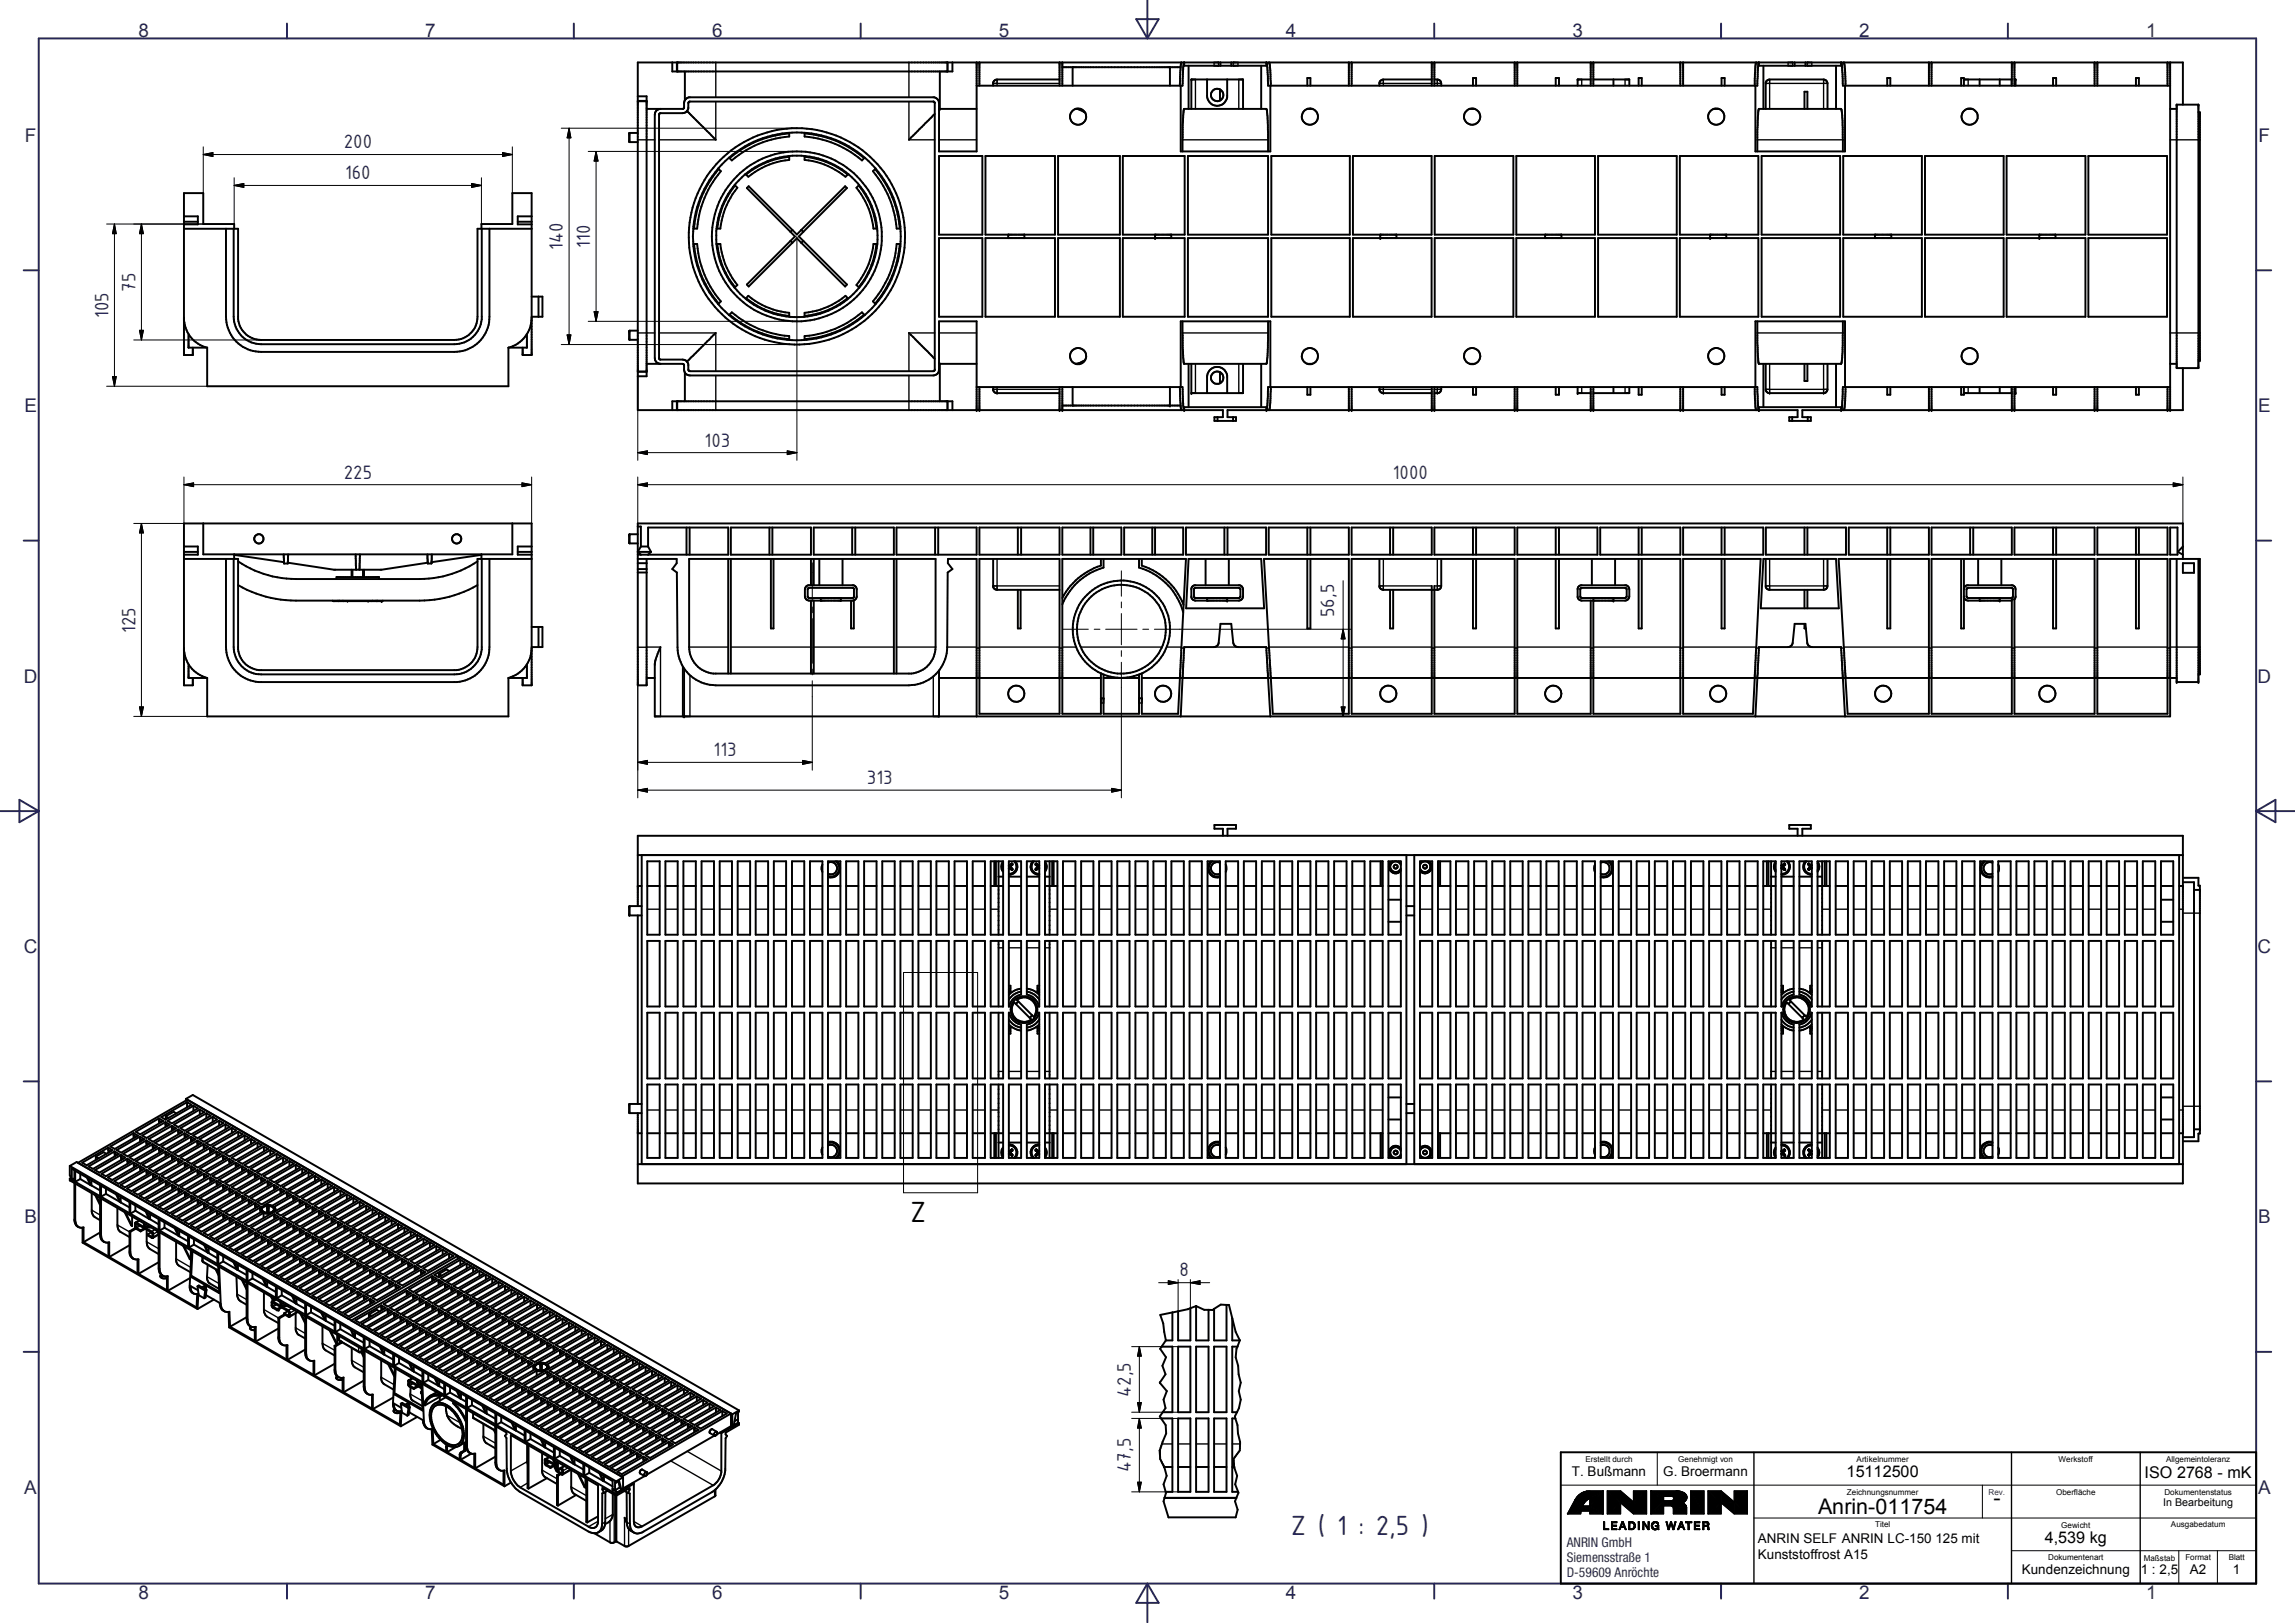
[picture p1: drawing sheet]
<svg xmlns="http://www.w3.org/2000/svg" width="594mm" height="420mm" viewBox="0 0 594 420" stroke-linecap="round" stroke-linejoin="round" font-family="sans-serif">
<defs><g id="words">
<text font-size="8.1" x="235.6" y="316.4">Z</text>
<text font-size="7.7" fill="#262659" x="334.1" y="397.3">Z ( 1 : 2,5 )</text>
<g font-size="5.6">
<text x="516" y="389.7">-</text>
<text x="470.6" y="392">Anrin-011754</text>
</g>
<g font-size="5.4" fill="#262659">
<text x="89" y="38.4">200</text>
<text x="89.3" y="46.4">160</text>
<text x="145.7" y="64.7" transform="rotate(-90 145.7 64.7)">140</text>
<text x="152.7" y="64.2" transform="rotate(-90 152.7 64.2)">110</text>
<text x="35" y="75.5" transform="rotate(-90 35 75.5)">75</text>
<text x="28.1" y="82.3" transform="rotate(-90 28.1 82.3)">105</text>
<text x="182.4" y="115.6">103</text>
<text x="89" y="123.9">225</text>
<text x="360.5" y="123.9">1000</text>
<text x="345.4" y="159.7" transform="rotate(-90 345.4 159.7)">56,5</text>
<text x="35" y="163.9" transform="rotate(-90 35 163.9)">125</text>
<text x="184.7" y="195.8">113</text>
<text x="224.4" y="203">313</text>
<text x="305.3" y="330.5">8</text>
<text x="292.7" y="361.6" transform="rotate(-90 292.7 361.6)">42,5</text>
<text x="292.7" y="381.2" transform="rotate(-90 292.7 381.2)">47,5</text>
</g>
<g font-size="4.9" fill="#262659">
<text x="35.8" y="9.6">8</text>
<text x="110.1" y="9.6">7</text>
<text x="184.3" y="9.6">6</text>
<text x="258.6" y="9.6">5</text>
<text x="332.8" y="9.6">4</text>
<text x="407" y="9.6">3</text>
<text x="481.3" y="9.6">2</text>
<text x="555.5" y="9.6">1</text>
<text x="6.4" y="36.7">F</text>
<text x="584.7" y="36.7">F</text>
<text x="6.3" y="106.8">E</text>
<text x="584.5" y="106.8">E</text>
<text x="6.1" y="176.7">D</text>
<text x="584.4" y="176.7">D</text>
<text x="6.1" y="246.7">C</text>
<text x="584.4" y="246.7">C</text>
<text x="6.3" y="316.7">B</text>
<text x="584.5" y="316.7">B</text>
<text x="6.3" y="386.7">A</text>
<text x="584.5" y="386.7">A</text>
<text x="35.8" y="413.9">8</text>
<text x="110.1" y="413.9">7</text>
<text x="184.3" y="413.9">6</text>
<text x="258.6" y="413.9">5</text>
<text x="332.8" y="413.9">4</text>
<text x="407" y="413.9">3</text>
<text x="481.3" y="413.9">2</text>
<text x="555.5" y="413.9">1</text>
</g>
<g font-size="4.2">
<text x="478" y="382.5">15112500</text>
<text x="555.2" y="382.5">ISO 2768 - mK</text>
<text x="529.3" y="399.5">4,539 kg</text>
</g>
<g font-size="3.5">
<text x="406.9" y="382">T. Bußmann</text>
<text x="430.6" y="382">G. Broermann</text>
<text x="455" y="399.5">ANRIN SELF ANRIN LC-150 125 mit</text>
<text x="455" y="403.6">Kunststoffrost A15</text>
<text x="523.4" y="407.5">Kundenzeichnung</text>
<text x="554.1" y="407.5">1 : 2,5</text>
<text x="566.9" y="407.5">A2</text>
<text x="578" y="407.5">1</text>
</g>
<g font-size="3.5" fill="#262659">
<text x="405.5" y="400.5">ANRIN GmbH</text>
<text x="405.5" y="404.5">Siemensstraße 1</text>
<text x="405.5" y="408.3">D-59609 Anröchte</text>
</g>
<text font-size="2.8" x="559.9" y="390">In Bearbeitung</text>
<g font-size="2.1">
<text x="410.4" y="378.5">Erstellt durch</text>
<text x="434.4" y="378.5">Genehmigt von</text>
<text x="480.6" y="378.5">Artikelnummer</text>
<text x="532.9" y="378.5">Werkstoff</text>
<text x="560.7" y="378.5">Allgemeintoleranz</text>
<text x="478.1" y="387">Zeichnungsnummer</text>
<text x="532.2" y="387">Oberfläche</text>
<text x="560.3" y="387">Dokumentenstatus</text>
<text x="485.4" y="395.4">Titel</text>
<text x="533.6" y="395.5">Gewicht</text>
<text x="562" y="395.4">Ausgabedatum</text>
<text x="530.2" y="403.9">Dokumentenart</text>
<text x="554.9" y="404">Maßstab</text>
<text x="565.7" y="403.9">Format</text>
<text x="576.9" y="403.9">Blatt</text>
</g>
<text font-size="2.1" fill="#262659" x="514.8" y="387">Rev.</text>
</g></defs>
<g fill="none" stroke="#000" stroke-width=".51">
<path d="M174 16.2v2.3h72.5v-2.3M175.2 16.2v2.3M177.3 18.5v7.5M243.3 18.5v9.7M245.3 16.2v2.3M252.8 16.2v23h-9.7v-12.5l-.1-.6-.4-.4-.7-.5h-63.6l-.5 .2-.6 .7-.1 1.8-.3 .3h-9.4M253.5 16.2v6M274.3 16.2v6M275 16.2v6M275 17.4h30.6M277.7 17.4v4.8M302.8 17.4v4.8"/>
<path d="M305.8 16.2l-.3 2.6-.1 3.4M307.7 17v11.2M315.9 16.2v.8M318.7 16.2v.8M326.5 17v11.2M327.8 16.2v.8h-21.3v-.8l-.2 1.3-.2 4.7h-53.3M327.8 16.2l.3 1.3 .1 4.7h126.7l.1-4.3 .3-1.7M328.5 16.2l.3 2.1 .2 3.9M349.2 16.2v6M349.9 16.2v6M370.6 16.2v6M371.3 16.2v6"/>
<path d="M392.1 16.2v6M392.8 16.2v6M411.8 16.2v6M412.4 16.2v6M435 16.2v6M435.7 16.2v6M454.6 16.2l-.2 .9-.2 5.1M455.3 16.2v.8h21.3v-.8l.2 .9 .2 5.1h84.8M456.5 17v11.2M464.6 16.2v.8M467.4 16.2v.8M475.3 17v11.2"/>
<path d="M477.3 16.2l.3 1.7 .1 4.3M499.3 16.2v6M500 16.2v6M520.8 16.2v6M521.5 16.2v6M542.2 16.2v6M542.9 16.2v6M561.1 16.2v6M561.8 16.2v90M165.1 24.9h2.3v72.5h-2.3M165.1 34.4l-2.2 .1v2.2l2.2 .1M165.1 26.1h2.3"/>
<path d="M170.7 29.4l6.6-.2 .8-.8 .1-1.7 .3-.4h63.2l.3 .3-.1 69.3-.3 .2h-63l-.4-.4-.1-1.7-.8-.8-6.6-.2zM171 28.2l-.6 .1a1.34 1.34 0 0 0-.9 1.4v63a1.45 1.45 0 0 0 1.5 1.5M177.8 28.7l7.5 7.5M204.3 34.4v.9a25.9 25.9 0 0 0-14.9 6.2l-.7-.7M204.3 34.5a26.5 26.5 0 0 0-15.4 6.4M208.3 34.4v.9a25.9 25.9 0 0 1 14.8 6.2l.7-.7M208.3 34.5a26.5 26.5 0 0 1 15.4 6.4M242 29.5l-6.7 6.7M243.3 28.2h9.5M243.3 28.2l-.2 .2M274.3 20.6h-16.2l-.8 .4-.2 .4v.8M278.4 28.2l.9 .1 1.6 .9"/>
<path d="M305.6 22.2v17h23.2v-17M306.1 39.2v-6.8l.4-4.2h21.3l.4 3.1v7.9M308.4 28.2v-7.6h13.4v7.6M312.5 20.6v4.2a2.62 2.62 0 0 0 2.4 2.6 2.62 2.62 0 0 0 2.8-2.2v-4.6M315.8 23.2v2.8M338.4 22.2v-2h.8v2M338.4 28.2h1.3M339.2 28.1v.1M370.6 20.6h-12.5l-.8 .4-.2 .4v.8M371.3 20.6a1.37 1.37 0 0 1 1.7 .8l.1 .8M380.4 28.2h1.3M381.3 22.2v-2h.8v2"/>
<path d="M381.3 28.1v.1M402.7 22.2v-2h.9v2M411.8 20.6h-3.4v1.6M412.4 20.6h9.4v1.6M417.7 20.6v1.6M424.2 22.2v-2h.8v2M443.6 28.2h1.3M445.6 22.2v-2h.8v2M454.4 22.2v17h23.2v-17M455.3 28.2h21.3l.4 3.1v7.9M455.3 28.2h.1M455.3 28.2l-.4 5.4v5.6"/>
<path d="M457.1 28.2v-6.8l.2-.4 .8-.4 14.4 .1 .6 .9v6.6M467.1 28.2v-4.5h.8v4.5M488.5 22.2v-2h.8v2M507.7 22.2v-2h.7v2M508.4 20.6h12.4M509.2 28.2h1.3M512.4 20.6v1.6M517.6 20.6v1.6M521.5 20.6h.2v1.6M531.4 22.2v-2h.8v2M552.9 22.2v-2h.8v2M561.8 28.2h1.6"/>
<path d="M563.4 27.1h5.7v68.2h-5.7zM565.1 27.1v-10.9h-400v90h151.5v1.8h-2.2v1h5.5v-1h-2.2v-1.8h147.6v1.8h-2.1v1h5.5v-1h-2.2v-1.8h98.6v-10.9M569.1 29.1h.4v64.2h-.4M47.6 59.2h14v23.4a6.1 6.1 0 0 0 6 5.4h50a6 6 0 0 0 6-6v-22.8h14M47.6 56h3.6v2.1h-3.6M47.6 57.4h3.6M58.5 59.2v22.8a9.1 9.1 0 0 0 9.1 9.1h50a9 9 0 0 0 9.1-9.1v-22.8M60.5 59.2v22.8a7.1 7.1 0 0 0 7.1 7.1h50a7.2 7.2 0 0 0 7.1-6.4v-23.5M60.6 59.2v-1.2h-8v-8h-5v41.9h2.3v-1.9M124.6 59.2v-1.2h8v-8h5v41.9h-2.3v-1.9M134 57.4h3.6M137.6 56h-3.6v2.1h3.6"/>
<path d="M185.9 43.6l.7 .7a26.3 26.3 0 0 0-6.1 14.9h-1.1M186 43.8a26.9 26.9 0 0 0-6.3 15.4M190.2 47.9l.7 .7a19.9 19.9 0 0 0-4.4 10.6h-1M190.3 48a20.5 20.5 0 0 0-4.6 11.2M204.3 40.4v1a19.4 19.4 0 0 0-10.6 4.4l-.7-.7M204.3 40.6a20.7 20.7 0 0 0-11.2 4.6M205.1 59.5l-.5 .5M207.4 59.5l-1.1 1.2-12.5-12.5-.5 .5 11.3 11.3M207.4 59.5l11.4-11.3 .4 .5-11.3 11.3M207.4 59.5l.5 .5M208.3 40.4v1a19.4 19.4 0 0 1 10.6 4.4l.7-.7M208.3 40.6a20.4 20.4 0 0 1 11.1 4.6"/>
<path d="M222.3 48a20 20 0 0 1 4.6 11.2M222.4 47.9l-.7 .7a20.3 20.3 0 0 1 4.4 10.6h1M226.5 43.8a26.9 26.9 0 0 1 6.4 15.4M226.6 43.6l-.6 .7a26.2 26.2 0 0 1 6.1 14.9h1M243.1 40.4h11.2v20.3h-11.2zM255.1 40.4h18v20.3h-18zM273.9 40.4h16v20.3h-16zM290.7 40.4h16v20.3h-16zM307.5 40.4h20.7v20.3h-20.7zM329.1 40.4h20.3v20.3h-20.3zM350.2 40.4h20.4v20.3h-20.4zM371.4 40.4h20.3v20.3h-20.3z"/>
<path d="M392.5 40.4h20.4v20.3h-20.4zM413.7 40.4h20.3v20.3h-20.3zM434.8 40.4h20.4v20.3h-20.4zM456 40.4h20.3v20.3h-20.3zM477.1 40.4h20.4v20.3h-20.4zM498.3 40.4h20.4v20.3h-20.4zM519.4 40.4h20.4v20.3h-20.4zM540.6 40.4h20.4v20.3h-20.4zM137.6 76.8h2.8v5.2h-2.8M139.4 76.8v5.2M179.4 63.2h1.1a25.9 25.9 0 0 0 6.1 14.8l-.7 .7M179.7 63.2a26.4 26.4 0 0 0 6.3 15.4"/>
<path d="M185.5 63.2h1a19.9 19.9 0 0 0 4.4 10.6l-.7 .7M185.5 63.2a20.9 20.9 0 0 1 20.8-22.9 20.9 20.9 0 0 1 20.8 22.9M185.5 63.2a20.9 20.9 0 0 0 20.8 18.9 20.9 20.9 0 0 0 20.8-18.9M185.7 63.2a20.7 20.7 0 0 0 4.6 11.1M193 77.3l.7-.7a19.1 19.1 0 0 0 10.6 4.4v1M193.1 77.2a20.8 20.8 0 0 0 11.2 4.6M204.6 60l1.2 1.2-12.5 12.5 .5 .5 12.5-12.5 1.1 1.2M204.6 62.4l.5 .5M207.9 62.4l-.5 .5M207.9 62.4l11.3 11.3-.4 .5-11.4-11.3M207.9 60l-1.1 1.2 1.1 1.2M219.4 77.2a20.5 20.5 0 0 1-11.1 4.6"/>
<path d="M219.6 77.3l-.7-.7a19.5 19.5 0 0 1-10.6 4.4v1M226.9 63.2a21.1 21.1 0 0 1-4.6 11.1M227.1 63.2h-1a19.9 19.9 0 0 1-4.4 10.6l.7 .7M232.9 63.2a27.2 27.2 0 0 1-6.4 15.4M233.1 63.2h-1a25.9 25.9 0 0 1-6.1 14.8l.6 .7M243.1 61.6h11.2v20.4h-11.2zM255.1 61.6h18v20.4h-18zM261 60.7v.9M265.2 60.7v.9M273.9 61.6h16v20.4h-16zM290.7 61.6h16v20.4h-16zM299 60.7v.9"/>
<path d="M303.2 60.7v.9M307.5 61.6h20.7v20.4h-20.7zM329.1 61.6h20.3v20.4h-20.3zM350.2 61.6h20.4v20.4h-20.4zM357.3 60.7v.9M361.5 60.7v.9M371.4 61.6h20.3v20.4h-20.3zM392.5 61.6h20.4v20.4h-20.4zM400 60.7v.9M404.2 60.7v.9M413.7 61.6h20.3v20.4h-20.3zM434.8 61.6h20.4v20.4h-20.4z"/>
<path d="M442.7 60.7v.9M446.9 60.7v.9M456 61.6h20.3v20.4h-20.3zM477.1 61.6h20.4v20.4h-20.4zM485.3 60.7v.9M489.6 60.7v.9M498.3 61.6h20.4v20.4h-20.4zM519.4 61.6h20.4v20.4h-20.4zM527.9 60.7v.9M532.1 60.7v.9M540.6 61.6h20.4v20.4h-20.4zM47.6 82.9a7.9 7.9 0 0 0 6 7.1"/>
<path d="M48.8 86.5v3.5h4.8M53.6 90v10h78v-10M136.4 86.5v3.5h-4.8M137.6 82.3a8 8 0 0 1-6 7.7M162.9 85.6v2.3l2.2 .1M163 85.6h-.1M163 85.6h2.1M165.1 96.3h2.3M167.4 94.2h9.3l.4 .3v1.2a1.52 1.52 0 0 0 1.5 1.5l63.5-.1a1.34 1.34 0 0 0 1-1.4v-12.5h9.7v23M177.3 96.4v7.5M185.3 86.2l-7.5 7.4M188.7 81.6l.7-.7a25.5 25.5 0 0 0 14.9 6.1v1"/>
<path d="M188.9 81.4a26.8 26.8 0 0 0 15.4 6.4M223.7 81.4a26.8 26.8 0 0 1-15.4 6.4M223.8 81.6l-.7-.7a25.5 25.5 0 0 1-14.8 6.1v1M235.3 86.2l6.7 6.7M243.1 94l.1 .1M243.2 94.1l9.6 .1M243.3 94.1v9.8M280.9 93.2l-1.3 .7-1.2 .3M306.1 83.2v6.8l.4 4.2h21.3l.4-3.1v-7.9M307.7 94.2v11.2M308.4 94.2v7.6h13.4v-7.6M315.8 96.4v2.8"/>
<path d="M326.5 94.2v11.2M338.4 94.2h1.3M339.2 94.2v.1M380.4 94.2h1.3M381.3 94.2v.1M443.6 94.2h1.3M454.9 83.2v5.6l.4 5.4M455.2 94.1h.1M456.5 94.2v11.2M457.1 94.2v6.8l.7 .8 14.7-.1 .6-.9v-6.6M467.1 94.2v4.4h.8v-4.4M475.3 94.2v11.2"/>
<path d="M477 83.2v7.9l-.4 3.1h-21.3M509.2 94.2h1.3M561.8 94.2h1.6M174 106.2v-2.3h72.5v2.3M175.2 103.9v2.3M245.3 103.9v2.3M252.8 100.2h53.3l.2 4.7 .2 1.3M253.5 100.2v6M257.1 100.2l.1 1 .6 .6h16.5M274.3 100.2v6M275 100.2v6M275 105h30.6"/>
<path d="M277.7 100.2v4.8M302.8 100.2v4.8M305.4 100.2l.4 6M305.6 100.2v-17h23.2v17M306.5 106.2v-.8h21.3v.8M312.5 101.8v-4.2a2.62 2.62 0 0 1 2.4-2.6 2.62 2.62 0 0 1 2.8 2.2v4.6M315.2 108v1M319.2 108v1M327.8 106.2l.3-1.3 .1-4.7h126.7l.1 4.3 .3 1.7v-.8h21.3v.8M329 100.2l-.2 3.9-.3 2.1M338.4 100.2v2h.8v-2M349.2 100.2v6"/>
<path d="M349.9 100.2v6M357.1 100.2l.1 1 .6 .6h12.8M370.6 100.2v6M371.3 100.2v6M373.1 100.2l-.1 .8-.3 .6-.4 .2h-1M381.3 100.2v2h.8v-2M392.1 100.2v6M392.8 100.2v6M402.7 100.2v2h.9v-2M408.4 100.2v1.6h3.4M411.8 100.2v6M412.4 100.2v6"/>
<path d="M417.7 100.2v1.6M421.8 100.2v1.6h-9.4M424.2 100.2v2h.8v-2M435 100.2v6M435.7 100.2v6M445.6 100.2v2h.8v-2M454.2 100.2l.4 6M454.4 100.2v-17h23.2v17M463.9 108v1M467.9 108v1M477.7 100.2l-.1 4.3-.3 1.7M488.5 100.2v2h.8v-2"/>
<path d="M499.3 100.2v6M500 100.2v6M507.7 100.2v2h.7v-2M508.4 101.8h12.4M512.4 100.2v1.6M517.6 100.2v1.6M520.8 100.2v6M521.5 100.2v6M521.7 100.2v1.6h-.2M531.4 100.2v2h.8v-2M542.2 100.2v6M542.9 100.2v6"/>
<path d="M552.9 100.2v2h.8v-2M561.1 100.2v6M561.8 100.2h-84.8l-.2 5-.2 1M52.6 135.5v8h80v-8M165.1 136.3h.8v5.2M165.1 138.3l-2.2 .1v2.2l2.2 .1M177.7 136.6v7M178.5 136.6v7M189.2 136.6h20.7v7h-20.7zM199.2 136.6v7M199.9 136.6v7M210.6 136.6h20.8v7h-20.8z"/>
<path d="M220.6 136.6v7M221.4 136.6v7M232.1 136.6h20.7v7h-20.7zM242.1 136.6v7M242.9 136.6v7M253.5 136.6h20.8v7h-20.8zM263.5 136.6v7M264.3 136.6v7M275 136.6h15.3v7h-15.3zM282.3 136.6v7M283 136.6v7M291 136.6h15.3v7h-15.3z"/>
<path d="M298.3 136.6v7M299 136.6v7M307 136.6h20.7v7h-20.7zM316.9 136.6v7M317.7 136.6v7M328.4 136.6h20.8v7h-20.8zM338.4 136.6v7M339.2 136.6v7M349.9 136.6h20.7v7h-20.7zM359.8 136.6v7M360.6 136.6v7M371.3 136.6h20.8v7h-20.8z"/>
<path d="M381.3 136.6v7M382.1 136.6v7M392.8 136.6h20.7v7h-20.7zM402.7 136.6v7M403.6 136.6v7M414.2 136.6h20.8v7h-20.8zM424.2 136.6v7M425 136.6v7M435.7 136.6h20.7v7h-20.7zM445.6 136.6v7M446.4 136.6v7M457.1 136.6h20.8v7h-20.8z"/>
<path d="M467.1 136.6v7M467.9 136.6v7M478.6 136.6h20.7v7h-20.7zM488.5 136.6v7M489.3 136.6v7M500 136.6h20.8v7h-20.8zM510 136.6v7M510.8 136.6v7M521.5 136.6h20.7v7h-20.7zM531.4 136.6v7M532.2 136.6v7M542.9 136.6h18.2v7h-18.2z"/>
<path d="M552.9 136.6v7M553.7 136.6v7M561.8 136.6h1.9v7h-1.9zM47.6 144.7h14v23.4a6 6 0 0 0 5.4 5.4h51.2a6.1 6.1 0 0 0 5.4-6v-22.8h14M47.6 141.5h3.6v2.1h-3.6M47.6 142.9h3.6M58.5 144.7v22.8a9.2 9.2 0 0 0 8.4 9.1h51.4a9.1 9.1 0 0 0 8.4-9.1v-22.8M60.5 144.7v22.8a7.1 7.1 0 0 0 7.1 7.1h50a7.1 7.1 0 0 0 7.1-6.5v-23.4M60.6 144.7h.1M60.6 143.5v1.2M60.6 143.6l12.9 1.9M61.6 151.5a29.5 29.5 0 0 0 15 4h32a29.8 29.8 0 0 0 15-4"/>
<path d="M61.6 145.3a27.3 27.3 0 0 0 15 4.6h32a27.3 27.3 0 0 0 15-4.6M73.4 143.5l.1 2.4h1l.1-2.4M74.5 145.7l12 1.8h12.3l11.9-1.8M86.1 155.5h13M87.1 149.9v-.5h11v.5M87.5 155.5l.1 .1M87.9 155.5v.1M88.8 155.5l.1 .1M91 147.5v1.9M92.1 143.5l.1 4M93.2 143.5l-.2 4M94.2 147.5v1.9"/>
<path d="M96.4 155.5l-.1 .1M97.4 155.5v.1M97.7 155.5l-.1 .1M110.7 143.5v2.4h1M111.7 145.8h.1M111.8 143.5l-.1 2.4M124.6 143.5v1.2M124.6 144.7h-.1M124.6 143.6l-12.9 1.9M134 142.9h3.6M137.6 141.5h-3.6v2.1h3.6M165.1 145.8h2.3"/>
<path d="M165.1 144.7h10.1v1.1l-1.2 1.5 1.2 .9 .2 19.4a10 10 0 0 0 9.9 9.8h50a10 10 0 0 0 9.9-9.8l.1-19.4 1.2-.9-1.1-1.5v-1.1h7.4v40.8M165.1 142.9h3.4M165.1 142.9l.8 .7M165.1 148.2h2.3M165.1 147.3h2.3M165.9 141.5h1.9M165.9 141.5l-.8 1.4M167.4 144.7v32.7h-2.3v-41.9h400v9.2M167.8 141.5l.7 1.4M167.8 141.5v-4.9h20.7v7h-23.4M168.5 142.9l-.7 .7M178.4 144.7h63.8v22.8a6.9 6.9 0 0 1-6.3 6.9h-51.2a6.9 6.9 0 0 1-6.3-6.9z"/>
<path d="M188.5 144.7v29.7M189.2 144.7v29.7M199.6 144.7v18h.6v-18M208.6 151.9l.6-.4h11.7l.6 .4 .2 .5v2.2l-.3 .6-.7 .3-11.5-.1-.4-.2-.4-.6v-2zM209.3 152.2h11.5l.3 .2v2.1l-.4 .3h-11.2l-.4-.3v-2.1zM209.9 144.7v6.8M209.9 155.5v18.9M210.6 144.7v6.8M210.6 155.5v18.9M212.1 144.7v6.8M212.5 154.8v.7M217.7 154.8v.7"/>
<path d="M218.1 144.7v6.8M221 155.4v7.3h-.7v-7.2M231.4 144.7v29.7M232.1 144.7v29.7M253.5 144.7h20.8v40.1h-20.8zM257.1 144.7v7.2l.5 .7 16.7 .1M263.5 152.7v10h.7v-10M285 144.7v1.7a17.1 17.1 0 0 0-10 8.4M285.7 144.7v2.2a16.4 16.4 0 0 0-10.7 9.6M294.8 144.7v2.2a16.7 16.7 0 0 1 11.5 11.6M295.6 144.7v1.7a17.1 17.1 0 0 1 10.8 10.2M307.7 144.7h18.8l.7 12.8h-20.2z"/>
<path d="M308.6 151.9l.6-.4h11.7l.6 .4 .2 .5v2.2l-.4 .6-.6 .3-11.5-.1-.4-.2-.4-.6v-2.2zM309.3 152.2h11.5l.3 .4v1.8l-.4 .4h-11.3l-.3-.3v-2.1zM312.1 144.7v6.8M312.5 154.8v.7M317.7 154.8v.7M318.1 144.7v6.8M327.2 144.7h22v40.1h-19.7zM338.4 144.7v18h.8v-18M357.1 144.7v7.2l.4 .6 .6 .2h14l.6-.2 .4-.8v-7M359.8 152.7v10h.8v-10M370.6 151.7v33.1h-20.7v-40.1h42.2v40.1h-20.8v-33.1M381.3 144.7v18h.8v-18"/>
<path d="M402.7 144.7v18h.9v-18M408.6 151.9l.6-.4h11.7l.6 .4 .2 .5v2.2l-.4 .6-.6 .3-11.5-.1-.4-.2-.4-.6v-2.2zM409.3 152.2h11.5l.3 .4v1.8l-.4 .4h-11.3l-.3-.3v-2.1zM412.1 144.7v6.8M412.4 154.8v30h22.6v-40.1h-42.2v40.1h19v-29.3M417.7 154.8v.7M418.1 144.7v6.8M424.2 144.7v18h.8v-18M435.7 144.7h20.1l-2 40.1h-18.1zM445.6 144.7v18h.8v-18M456.5 144.7h18.8l.7 12.8h-20.2zM457.1 144.7v7.2l.3 .6 .7 .2h14l.6-.2 .4-.8v-7"/>
<path d="M467.1 152.7v4.8M467.9 152.7v4.8M475.9 144.7h23.4v40.1h-21zM488.5 144.7v18h.8v-18M500 144.7h42.2v40.1h-20.7v-29.6h-.7v29.6h-20.8zM507.7 144.7v18h.7v-18M508.4 152.4l.2-.5 .6-.4h11.7l.6 .4 .2 .7v2l-.2 .6M508.4 154.6l.4 .6 .7 .3h11.3M509.1 152.4l.2-.2h11.5l.3 .4v1.8l-.5 .4h-11.1l-.5-.4zM512.1 144.7v6.8M512.4 154.8v.7M517.6 154.8v.7"/>
<path d="M518.1 144.7v6.8M531.4 144.7v18h.8v-18M542.9 144.7h18.2v40.1h-18.2zM552.9 144.7v18h.8v-18M563.4 144.7v31.9h5.7v-31.9M565.1 145.8h2.8v2.5h-2.8zM565.1 141.5l-1.4 1.4 1.4 .7M47.6 168.4a8.1 8.1 0 0 0 6 7.1M48.8 172v3.5h4.8M49.9 175.5v1.9h-2.3v-41.9h90v41.9h-2.3v-1.9M53.6 175.5v10h78v-10M136.4 172v3.5h-4.8"/>
<path d="M137.6 162.3h2.8v5.2h-2.8M137.6 167.8a8.1 8.1 0 0 1-6 7.7M139.4 162.3v5.2M167.4 175.5h2.1M171 167.5l-1.2 3-.3 1.4v13.6h392.3v-40.8h7.7v29.9h-.4M177.1 173v12.5M243.1 175.5h41.9M243.1 173.6v11.9M285 174.3v10.5h-10v-40.1h32l-2 40.1h-9.4v-10.5M285.7 175.5h9.1M285.7 174.6v10.2h9.1v-10.2M295.6 175.5h267.8"/>
<path d="M467.1 161.5v1.2h.4M285 180.8h.7M294.8 180.8h.8M305.6 185.5l.9-18h7.8l.7-.2 .5-.9 .4-4.9h2.8l.5 4.9 .2 .5 .5 .5 7.9 .1 1 18M454.4 185.5l.9-18 8.1-.1 .6-.7 .6-5.2h2.8l.5 5.2 .6 .7 8.1 .1 1 18M316.6 216.4v-1.9h-2.2v-.9h5.5v.9h-2.2v1.9M465.3 216.4v-1.9h-2.1v-.9h5.5v.9h-2.2v1.9M162.9 234.6l.1 2.4h3.1M163 234.6h-.1M163 234.6h3.1M165.1 234.6v-18.2h400v90h-400v-18.2M165.1 237v48.8"/>
<path d="M165.1 229.4h1M165.1 221.4h400M166.1 221.4v80M167.5 229.4h3.3M167.5 223h3.3v19h-3.3zM172.2 229.4h3.2M172.2 223h3.2v19h-3.2zM176.9 229.4h3.2M176.9 223h3.2v19h-3.2zM181.6 229.4h3.2M181.6 223h3.2v19h-3.2zM186.3 229.4h3.2"/>
<path d="M186.3 223h3.2v19h-3.2zM191 229.4h3.2M191 223h3.2v19h-3.2zM195.6 229.4h3.2M195.6 223h3.2v19h-3.2zM200.3 229.4h3.2M200.3 223h3.2v19h-3.2zM205 229.4h3.2M205 223h3.2v19h-3.2zM209.7 229.4h3.2M209.7 223h3.2v19h-3.2zM212.9 223.8l-.2 .7 .2 1.2"/>
<path d="M214.3 229.4h3.2M214.3 223h3.2v19h-3.2zM214.3 223.3a1.63 1.63 0 0 1 2.4 1.4 1.63 1.63 0 0 1-2.4 1.5M216.3 223a2.19 2.19 0 0 1 .7 2.8 2.19 2.19 0 0 1-2.7 1M216.7 223a2.41 2.41 0 0 1 .4 3 2.41 2.41 0 0 1-2.8 1.1M219 229.4h3.2M219 223h3.2v19h-3.2zM223.7 229.4h3.2M223.7 223h3.2v19h-3.2zM228.4 229.4h3.2M228.4 223h3.2v19h-3.2zM233.1 229.4h3.2"/>
<path d="M233.1 223h3.2v19h-3.2zM237.7 229.4h3.3M237.7 223h3.3v19h-3.3zM242.4 229.4h3.2M242.4 223h3.2v19h-3.2zM247.1 229.4h3.2M247.1 223h3.2v19h-3.2zM251.8 229.4h3.2M251.8 223h3.2v19h-3.2zM256.4 229.4h3.3M256.4 223h3.3v19h-3.3zM257.4 223v6.4"/>
<path d="M257.8 223v6.4M258.5 223v19M258.5 226.9h1.2M259.7 223.1a2.08 2.08 0 0 0 0 2.6M259.7 223.4l-.3 1 .3 .9M261.1 223h3.2v19h-3.2zM261.1 226.9h3.2M261.1 229.4h3.2M261.1 224h.3M261.1 224l.1 .1M261.3 224.7h.1M261.4 224.7l.6 .5-.5-.4"/>
<path d="M261.4 224.7h-.3M261.4 224.7l.1 .1M261.5 223.9l.2 .2M261.6 224.5l.1 .2M261.6 224.4l.5 .6M261.6 224.3v.2M261.6 223.8l.4-.3-.6 .5zM261.7 224.7l.4 .3M261.7 224.1l-.1 .2M261.7 224.7l-.2 .1M262.1 225h.1M262.1 223.7l-.4 .4"/>
<path d="M262.1 223.7h.1M262.1 223.7l-.5 .6M262.5 223a1.86 1.86 0 0 1 .5 2.1 1.86 1.86 0 0 1-1.9 1.1M262.8 223a2.07 2.07 0 0 1 .4 2.3 2.07 2.07 0 0 1-2.1 1.1M265.8 226.9h3.2M265.8 229.4h3.2M265.8 223h3.2v19h-3.2zM267.3 223a2.07 2.07 0 0 0-.3 2.3 2.07 2.07 0 0 0 2 1.1M267.7 223a1.85 1.85 0 0 0-.6 2.1 1.85 1.85 0 0 0 1.9 1.1M268 223.7h.1M268 225h.1M268 223.7l.4 .4"/>
<path d="M268 223.7l.5 .6M268.2 225.2h.1M268.4 224.1l.2 .2-.2 .4M268.4 224.7l-.4 .3M268.4 224.7l.2 .1M268.6 224.4l-.6 .6M268.6 224.8l-.3 .4M268.6 223.9l-.4-.4 .6 .5M268.6 223.9l.2 .1M268.6 223.9l-.2 .2M268.8 224h.2M268.8 224.7l-.2 .1"/>
<path d="M268.9 224.7h.1M269 224.7h-.2l-.6 .5M269 224l-.1 .1M270.5 223h3.2v19h-3.2zM270.5 223.1a2.08 2.08 0 0 1 0 2.6M270.5 226.9h1.2M270.5 229.4h3.2M270.5 223.4l.2 .7-.2 1.2M271.7 223v19M272.4 223v6.4M272.7 223v6.4M275.2 229.4h3.2"/>
<path d="M275.2 223h3.2v19h-3.2zM279.9 229.4h3.1M279.9 223h3.1v19h-3.1zM284.5 229.4h3.2M284.5 223h3.2v19h-3.2zM289.2 229.4h3.2M289.2 223h3.2v19h-3.2zM293.9 229.4h3.2M293.9 223h3.2v19h-3.2zM298.6 229.4h3.2M298.6 223h3.2v19h-3.2zM303.2 223h3.2v19h-3.2z"/>
<path d="M303.2 229.4h3.2M307.9 229.4h3.2M307.9 223h3.2v19h-3.2zM312.6 223h3.2v19h-3.2zM312.6 229.4h3.2M313.5 223a2.42 2.42 0 0 0-.5 2.9 2.42 2.42 0 0 0 2.8 1.2M313.9 223a2.18 2.18 0 0 0-.8 2.8 2.18 2.18 0 0 0 2.7 1M315.8 223.4a1.6 1.6 0 0 0-2.3 1.4 1.6 1.6 0 0 0 2.3 1.4M317.3 229.4h3.2M317.3 223h3.2v19h-3.2zM317.3 223.8l.2 .7-.2 1.2M322 229.4h3.2"/>
<path d="M322 223h3.2v19h-3.2zM326.6 229.4h3.3M326.6 223h3.3v19h-3.3zM331.3 229.4h3.2M331.3 223h3.2v19h-3.2zM336 223h3.2v19h-3.2zM336 229.4h3.2M340.7 229.4h3.2M340.7 223h3.2v19h-3.2zM345.3 229.4h3.3M345.3 223h3.3v19h-3.3zM350 229.4h3.2"/>
<path d="M350 223h3.2v19h-3.2zM354.7 229.4h3.2M354.7 223h3.2v19h-3.2zM357.4 223v6.4M357.8 223v6.4M359.4 229.4h3.2M359.4 238.6h3.2M359.4 232.9h3.2M359.4 223h3.2v19h-3.2zM360.5 223a1.61 1.61 0 0 0-.4 2.5 1.61 1.61 0 0 0 2.5-.2M362 223l.6 .5M362.6 223.9a1.42 1.42 0 0 0-2.2-.7 1.42 1.42 0 0 0 0 2.3 1.42 1.42 0 0 0 2.2-.7"/>
<path d="M364.1 229.4h2M364.1 221.4v80M364.1 237h2M364.1 234.6h2M366.1 221.4v80M367.6 229.4h3.1M367.6 223h3.1v19h-3.1zM367.6 223.9a1.38 1.38 0 0 1 2.1-.6 1.38 1.38 0 0 1 0 2.2 1.38 1.38 0 0 1-2.1-.7M368.1 223l-.5 .5M369.6 223a1.59 1.59 0 0 1 .5 2.4 1.59 1.59 0 0 1-2.5-.1M372.2 229.4h3.2M372.2 223h3.2v19h-3.2z"/>
<path d="M372.4 223v6.4M372.8 223v6.4M376.9 229.4h3.2M376.9 223h3.2v19h-3.2zM381.6 229.4h3.2M381.6 223h3.2v19h-3.2zM386.3 229.4h3.2M386.3 223h3.2v19h-3.2zM390.9 229.4h3.3M390.9 223h3.3v19h-3.3zM395.6 229.4h3.2M395.6 223h3.2v19h-3.2z"/>
<path d="M400.3 229.4h3.2M400.3 223h3.2v19h-3.2zM405 229.4h3.2M405 223h3.2v19h-3.2zM409.7 223h3.2v19h-3.2zM409.7 229.4h3.2M412.9 223.8l-.2 1 .2 .9M414.4 229.4h3.1M414.4 223h3.1v19h-3.1zM414.4 223.4a1.59 1.59 0 0 1 2.2 1.4 1.59 1.59 0 0 1-2.2 1.4M416.3 223a2.18 2.18 0 0 1 .7 2.8 2.18 2.18 0 0 1-2.6 1M416.6 223a2.4 2.4 0 0 1 .6 2.9 2.4 2.4 0 0 1-2.8 1.2"/>
<path d="M419 229.4h3.2M419 223h3.2v19h-3.2zM423.7 229.4h3.2M423.7 223h3.2v19h-3.2zM428.4 229.4h3.2M428.4 223h3.2v19h-3.2zM433.1 229.4h3.1M433.1 223h3.1v19h-3.1zM437.7 229.4h3.2M437.7 223h3.2v19h-3.2zM442.4 223h3.2v19h-3.2zM442.4 229.4h3.2"/>
<path d="M447.1 229.4h3.2M447.1 223h3.2v19h-3.2zM451.8 223h3.2v19h-3.2zM451.8 229.4h3.2M456.4 223h3.2v19h-3.2zM456.4 229.4h3.2M457.4 223v6.4M457.8 223v6.4M458.5 226.9h1.1M458.5 223v19M459.6 223.1a2.08 2.08 0 0 0 0 2.6M459.6 223.4l-.2 1 .2 .9"/>
<path d="M461.1 226.9h3.2M461.1 229.4h3.2M461.1 224l.1 .1M461.1 223h3.2v19h-3.2zM461.2 224.7h-.1M461.2 224.1h.1M461.3 224.7l.6 .5M461.3 224.7h-.1M461.3 224l.6-.5zM461.3 224.7l.2 .1M461.3 224v.1M461.5 224.8l.3 .3"/>
<path d="M461.5 223.9l.2 .2M461.6 224.3l.1 .4M461.6 224.3l.5 .7M461.7 224.7l.4 .3M461.7 224.1l-.1 .2M461.7 224.7l-.2 .1M461.8 225.1l.1 .1M462.1 223.7h.1M462.1 225h.1M462.1 223.7l-.4 .4M462.1 223.7l-.5 .6M462.5 223a1.86 1.86 0 0 1 .5 2.1 1.86 1.86 0 0 1-1.9 1.1"/>
<path d="M462.8 223a2.07 2.07 0 0 1 .3 2.3 2.07 2.07 0 0 1-2 1.1M465.8 226.9h3.2M465.8 229.4h3.2M465.8 223h3.2v19h-3.2zM467.3 223a2.07 2.07 0 0 0-.3 2.3 2.07 2.07 0 0 0 2 1.1M467.6 223a1.86 1.86 0 0 0-.5 2.1 1.86 1.86 0 0 0 1.9 1.1M468 223.7h.1M468 223.7l.5 .6M468 223.7l.4 .4M468 225h.1M468.2 225.2h.1M468.2 223.5l.5 .5h.3l-.2 .1z"/>
<path d="M468.4 224.1l.2 .2-.2 .4M468.4 224.7l-.4 .3M468.4 224.7l.2 .1M468.5 224.3l-.5 .7M468.6 224.8l-.4 .4M468.6 223.9l-.2 .2M468.7 224.7h.3M468.7 224.7l-.5 .5M468.7 224.7l-.1 .1M468.8 224.7h-.1M468.9 224.7h.1M469 224l-.1 .1"/>
<path d="M470.5 226.9h1.2M470.5 229.4h3.2M470.5 223.1a2.08 2.08 0 0 1 0 2.6M470.5 223h3.2v19h-3.2zM470.5 223.4l.2 1-.2 .9M471.7 223v19M472.3 223v6.4M472.8 223v6.4M475.2 229.4h3.2M475.2 223h3.2v19h-3.2zM479.8 229.4h3.3M479.8 223h3.3v19h-3.3z"/>
<path d="M484.5 229.4h3.2M484.5 223h3.2v19h-3.2zM489.2 229.4h3.2M489.2 223h3.2v19h-3.2zM493.9 229.4h3.2M493.9 223h3.2v19h-3.2zM498.6 229.4h3.2M498.6 223h3.2v19h-3.2zM503.3 229.4h3.1M503.3 223h3.1v19h-3.1zM507.9 229.4h3.2M507.9 223h3.2v19h-3.2z"/>
<path d="M512.6 229.4h3.2M512.6 223h3.2v19h-3.2zM513.5 223a2.41 2.41 0 0 0-.5 3 2.41 2.41 0 0 0 2.8 1.1M513.8 223a2.18 2.18 0 0 0-.7 2.8 2.18 2.18 0 0 0 2.7 1M515.8 223.4a1.6 1.6 0 0 0-2.4 1.4 1.6 1.6 0 0 0 2.4 1.4M517.3 229.4h3.2M517.3 223h3.2v19h-3.2zM517.3 223.8l.2 1-.2 .9M522 229.4h3.1M522 223h3.1v19h-3.1zM526.6 229.4h3.2M526.6 223h3.2v19h-3.2z"/>
<path d="M531.3 229.4h3.2M531.3 223h3.2v19h-3.2zM536 229.4h3.2M536 223h3.2v19h-3.2zM540.7 229.4h3.2M540.7 223h3.2v19h-3.2zM545.3 229.4h3.2M545.3 223h3.2v19h-3.2zM550 229.4h3.2M550 223h3.2v19h-3.2zM554.7 229.4h3.2M554.7 223h3.2v19h-3.2z"/>
<path d="M559.4 229.4h3.2M559.4 238.6h3.2M559.4 232.9h3.2M559.4 223h3.2v19h-3.2zM564.1 229.4h1M564.1 221.4v80M565.1 228.4h2.8v66h-2.8M565.1 227.2h4v2.1h.4v64.2h-.4v1.9h-4M567.9 230.4h1.6M167.5 243.6h3.3v17h-3.3zM172.2 243.6h3.2v17h-3.2zM176.9 243.6h3.2v17h-3.2z"/>
<path d="M181.6 243.6h3.2v17h-3.2zM186.3 243.6h3.2v17h-3.2zM191 243.6h3.2v17h-3.2zM195.6 243.6h3.2v17h-3.2zM200.3 243.6h3.2v17h-3.2zM205 243.6h3.2v17h-3.2zM209.7 243.6h3.2v17h-3.2zM214.3 243.6h3.2v17h-3.2zM219 243.6h3.2v17h-3.2zM223.7 243.6h3.2v17h-3.2zM228.4 243.6h3.2v17h-3.2zM233.1 243.6h3.2v17h-3.2z"/>
<path d="M237.7 243.6h3.3v17h-3.3zM242.4 243.6h3.2v17h-3.2zM247.1 243.6h3.2v17h-3.2zM251.8 243.6h3.2v17h-3.2zM256.4 243.6h3.3v17h-3.3zM258.5 243.6v17M261.1 243.6h3.2v13.9a4.2 4.2 0 0 0-3.2 3.1zM261.1 255.2h.5v1.4l-.5 .4M261.2 256.5l.2 .2M261.2 256.5l.2 .3M261.2 256.5h-.1M261.6 255.8l-.5 .3"/>
<path d="M261.6 256.5l-.3 .2M262.5 259.5l4.4 4.4a3.1 3.1 0 0 1-4-.3 3.1 3.1 0 0 1-.4-4.1zM263.2 258.8a3.2 3.2 0 0 1 4.1 .3 3.2 3.2 0 0 1 .3 4.2zM263.6 259.2l-.6 .7M264.3 256.7l-1.8 .7-1.4 1.3M264.3 255.9l-1.5 .4-1.7 1.3M265.8 256.7l.5 .1a4.8 4.8 0 0 1 2.7 1.9M265.8 255.9l1.5 .4 1.7 1.3M265.8 243.6h3.2v17a4.5 4.5 0 0 0-3.2-3.1zM268.6 256.5l.2 .2M268.6 255.8l.4 .3M268.9 256.5l-.1 .3"/>
<path d="M268.9 256.5h.1M268.9 256.5l-.2 .2M269 255.2h-.4v1.4l.4 .4M270.5 243.6h3.2v17h-3.2zM271.7 243.6v17M275.2 243.6h3.2v17h-3.2zM279.9 243.6h3.1v17h-3.1zM284.5 243.6h3.2v17h-3.2zM289.2 243.6h3.2v17h-3.2zM293.9 243.6h3.2v17h-3.2zM298.6 243.6h3.2v17h-3.2zM303.2 243.6h3.2v17h-3.2z"/>
<path d="M307.9 243.6h3.2v17h-3.2zM312.6 243.6h3.2v17h-3.2zM317.3 243.6h3.2v17h-3.2zM322 243.6h3.2v17h-3.2zM326.6 243.6h3.3v17h-3.3zM331.3 243.6h3.2v17h-3.2zM336 243.6h3.2v17h-3.2zM340.7 243.6h3.2v17h-3.2zM345.3 243.6h3.3v17h-3.3zM350 243.6h3.2v17h-3.2zM354.7 243.6h3.2v17h-3.2zM359.4 243.6h3.2v17h-3.2z"/>
<path d="M367.6 243.6h3.1v17h-3.1zM372.2 243.6h3.2v17h-3.2zM376.9 243.6h3.2v17h-3.2zM381.6 243.6h3.2v17h-3.2zM386.3 243.6h3.2v17h-3.2zM390.9 243.6h3.3v17h-3.3zM395.6 243.6h3.2v17h-3.2zM400.3 243.6h3.2v17h-3.2zM405 243.6h3.2v17h-3.2zM409.7 243.6h3.2v17h-3.2zM414.4 243.6h3.1v17h-3.1zM419 243.6h3.2v17h-3.2z"/>
<path d="M423.7 243.6h3.2v17h-3.2zM428.4 243.6h3.2v17h-3.2zM433.1 243.6h3.1v17h-3.1zM437.7 243.6h3.2v17h-3.2zM442.4 243.6h3.2v17h-3.2zM447.1 243.6h3.2v17h-3.2zM451.8 243.6h3.2v17h-3.2zM456.4 243.6h3.2v17h-3.2zM458.5 243.6v17M461.1 255.2h.5v1.4l-.5 .4M461.1 243.6h3.2v13.9a4.2 4.2 0 0 0-3.2 3.1zM461.2 256.5l.1 .3"/>
<path d="M461.2 256.5h-.1M461.2 256.5l.3 .2M461.6 256.5l-.3 .2M461.6 255.8l-.5 .3M462.5 259.5l4.4 4.4a3.1 3.1 0 0 1-4.1-.3 3.1 3.1 0 0 1-.3-4.1zM463.2 258.8a3.2 3.2 0 0 1 4.1 .3 3.2 3.2 0 0 1 .3 4.2zM463.6 259.2l-.6 .7M464.3 256.7a4.5 4.5 0 0 0-3.2 2M464.3 255.9l-1.5 .4-1.7 1.3M465.8 256.7a4.7 4.7 0 0 1 3.2 2M465.8 255.9l1.5 .4 1.7 1.3M465.8 243.6h3.2v17a4.5 4.5 0 0 0-3.2-3.1z"/>
<path d="M468.6 255.8l.4 .3M468.6 256.5l.2 .2M469 256.5l-.3 .2M469 256.5l-.3 .3M469 256.5h.1M469 255.2h-.4v1.4l.4 .4M470.5 243.6h3.2v17h-3.2zM471.7 243.6v17M475.2 243.6h3.2v17h-3.2zM479.8 243.6h3.3v17h-3.3zM484.5 243.6h3.2v17h-3.2zM489.2 243.6h3.2v17h-3.2z"/>
<path d="M493.9 243.6h3.2v17h-3.2zM498.6 243.6h3.2v17h-3.2zM503.3 243.6h3.1v17h-3.1zM507.9 243.6h3.2v17h-3.2zM512.6 243.6h3.2v17h-3.2zM517.3 243.6h3.2v17h-3.2zM522 243.6h3.1v17h-3.1zM526.6 243.6h3.2v17h-3.2zM531.3 243.6h3.2v17h-3.2zM536 243.6h3.2v17h-3.2zM540.7 243.6h3.2v17h-3.2zM545.3 243.6h3.2v17h-3.2z"/>
<path d="M550 243.6h3.2v17h-3.2zM554.7 243.6h3.2v17h-3.2zM559.4 243.6h3.2v17h-3.2zM167.5 262.2h3.3v17h-3.3zM172.2 262.2h3.2v17h-3.2zM176.9 262.2h3.2v17h-3.2zM181.6 262.2h3.2v17h-3.2zM186.3 262.2h3.2v17h-3.2zM191 262.2h3.2v17h-3.2zM195.6 262.2h3.2v17h-3.2zM200.3 262.2h3.2v17h-3.2zM205 262.2h3.2v17h-3.2z"/>
<path d="M209.7 262.2h3.2v17h-3.2zM214.3 262.2h3.2v17h-3.2zM219 262.2h3.2v17h-3.2zM223.7 262.2h3.2v17h-3.2zM228.4 262.2h3.2v17h-3.2zM233.1 262.2h3.2v17h-3.2zM237.7 262.2h3.3v17h-3.3zM242.4 262.2h3.2v17h-3.2zM247.1 262.2h3.2v17h-3.2zM251.8 262.2h3.2v17h-3.2zM256.4 262.2h3.3v17h-3.3zM258.5 262.2v17"/>
<path d="M259.6 262.2l.1 .1M259.7 260.5l-.1 .1M261.1 262.2a4.2 4.2 0 0 0 3.2 3v14h-3.2zM261.1 266.7l.5 .3M261.1 265.7l.5 .4v1.5h-.5M261.1 263.9l.3 .5a4.7 4.7 0 0 0 2.9 1.6M261.1 265.2l.4 .4a5.6 5.6 0 0 0 2.8 1.2M261.1 266.2h.1M261.2 262.2l.1 .1M261.3 260.4l-.1 .2M261.3 266.1l.3 .1M261.4 265.9l-.2 .3"/>
<path d="M261.4 266l-.2 .2M265.8 265.2a4.2 4.2 0 0 0 3.2-3v17h-3.2zM267.2 262.8l-.7 .6M268.7 266l.2 .2M268.8 265.9l.1 .3M268.8 266.1l-.2 .1M268.9 260.4v.2M268.9 262.2v.1M269 265.7l-.4 .4v1.5h.4M269 266.7l-.4 .3M269 263.9l-1.4 1.4-1.8 .7M269 265.2l-1.2 .9-2 .7"/>
<path d="M269 266.2h-.1M270.5 262.2h3.2v17h-3.2zM271.7 262.2v17M275.2 262.2h3.2v17h-3.2zM279.9 262.2h3.1v17h-3.1zM284.5 262.2h3.2v17h-3.2zM289.2 262.2h3.2v17h-3.2zM293.9 262.2h3.2v17h-3.2zM298.6 262.2h3.2v17h-3.2zM303.2 262.2h3.2v17h-3.2zM307.9 262.2h3.2v17h-3.2zM312.6 262.2h3.2v17h-3.2z"/>
<path d="M317.3 262.2h3.2v17h-3.2zM322 262.2h3.2v17h-3.2zM326.6 262.2h3.3v17h-3.3zM331.3 262.2h3.2v17h-3.2zM336 262.2h3.2v17h-3.2zM340.7 262.2h3.2v17h-3.2zM345.3 262.2h3.3v17h-3.3zM350 262.2h3.2v17h-3.2zM354.7 262.2h3.2v17h-3.2zM359.4 262.2h3.2v17h-3.2zM367.6 262.2h3.1v17h-3.1zM372.2 262.2h3.2v17h-3.2z"/>
<path d="M376.9 262.2h3.2v17h-3.2zM381.6 262.2h3.2v17h-3.2zM386.3 262.2h3.2v17h-3.2zM390.9 262.2h3.3v17h-3.3zM395.6 262.2h3.2v17h-3.2zM400.3 262.2h3.2v17h-3.2zM405 262.2h3.2v17h-3.2zM409.7 262.2h3.2v17h-3.2zM414.4 262.2h3.1v17h-3.1zM419 262.2h3.2v17h-3.2zM423.7 262.2h3.2v17h-3.2zM428.4 262.2h3.2v17h-3.2z"/>
<path d="M433.1 262.2h3.1v17h-3.1zM437.7 262.2h3.2v17h-3.2zM442.4 262.2h3.2v17h-3.2zM447.1 262.2h3.2v17h-3.2zM451.8 262.2h3.2v17h-3.2zM456.4 262.2h3.2v17h-3.2zM458.5 262.2v17M459.6 262.2v.1M459.6 260.5v.1M461.1 265.7l.5 .4v1.5h-.5M461.1 266.7l.5 .3M461.1 263.9l1.4 1.4 1.8 .7"/>
<path d="M461.1 265.2l.4 .4a5.6 5.6 0 0 0 2.8 1.2M461.1 266.2h.1M461.1 262.2a4.2 4.2 0 0 0 3.2 3v14h-3.2zM461.2 262.2l.1 .1M461.3 260.4l-.1 .2M461.3 266.1l.3 .1M461.3 265.9l-.1 .3M461.5 266l-.3 .2M465.8 265.2a4.2 4.2 0 0 0 3.2-3v17h-3.2zM467.2 262.8l-.7 .6M468.7 266l.3 .2M468.7 265.9l.3 .3"/>
<path d="M468.8 266.1l-.2 .1M468.9 260.4l.1 .2M469 262.2l-.1 .1M469 265.7l-.4 .4v1.5h.4M469 266.7l-.4 .3M469 263.9a4.6 4.6 0 0 1-3.2 2.1M469 265.2l-.4 .4a6.2 6.2 0 0 1-2.8 1.2M469 266.2h.1M470.5 262.2h3.2v17h-3.2zM471.7 262.2v17M475.2 262.2h3.2v17h-3.2zM479.8 262.2h3.3v17h-3.3z"/>
<path d="M484.5 262.2h3.2v17h-3.2zM489.2 262.2h3.2v17h-3.2zM493.9 262.2h3.2v17h-3.2zM498.6 262.2h3.2v17h-3.2zM503.3 262.2h3.1v17h-3.1zM507.9 262.2h3.2v17h-3.2zM512.6 262.2h3.2v17h-3.2zM517.3 262.2h3.2v17h-3.2zM522 262.2h3.1v17h-3.1zM526.6 262.2h3.2v17h-3.2zM531.3 262.2h3.2v17h-3.2zM536 262.2h3.2v17h-3.2z"/>
<path d="M540.7 262.2h3.2v17h-3.2zM545.3 262.2h3.2v17h-3.2zM550 262.2h3.2v17h-3.2zM554.7 262.2h3.2v17h-3.2zM559.4 262.2h3.2v17h-3.2zM24.8 299.4l.7 .4M24.8 299.4v.9M27.6 298.7l-.8-.4-2 1.1M28 297.7l.7 .4M28 297.7l.1 .7M28 297.1v.6M28.6 296.8l6-3.5 1.1 .7-6 3.4z"/>
<path d="M29.7 298.6l.6 .4M29.7 298.6v.8M29.7 298.1v.5M30.2 297.7l6-3.4 1.2 .6-6 3.5zM31.3 299.6l.7 .4M31.3 299.6l.1 .7M31.3 299v.6M31.9 298.7l6-3.5 1.1 .7-6 3.4zM33 300v.6M33.5 299.6l6-3.4 1.2 .6-6 3.5zM34.6 293.9l.6 .4M34.6 293.3v1.3"/>
<path d="M35.2 293l5.9-3.5 1.2 .7-6 3.5zM36.2 294.9l.7 .3M36.2 294.9l.1 .7M36.2 294.3v.6M36.8 294l6-3.5 1.1 .6-6 3.5zM37.9 295.8l.6 .4M37.9 295.8v.7M37.9 295.2v.6M38.5 294.9l6-3.4 1.1 .6-6 3.5zM39.5 296.8l.7 .3M39.5 296.8l.1 .7M39.5 296.2v.6"/>
<path d="M40.1 295.9l6-3.5 1.1 .6-5.9 3.5zM41.1 290.1l.7 .3M41.1 289.5v.6M41.1 290.1l.1 .7M41.2 297.7l.6 .4M41.2 297.7v.7M41.2 297.1v.6M41.7 289.2l6.7-3.9 1.2 .7-6.8 3.9zM41.8 296.8l6-3.4 1.1 .6-6 3.5zM42.8 291l.7 .4M42.8 298.7l.7 .3M42.8 290.5v1.3"/>
<path d="M42.8 298.1v.6M42.8 298.7l.1 .7M42.9 289l.7 .4M42.9 289v.8M43.4 290.2l6.7-3.9 1.1 .6-6.7 3.9zM43.4 297.8l6-3.5 1.2 .6-6 3.5zM44.5 292l.6 .4M44.5 299.6l.6 .4M44.5 291.5v1.2M44.5 299v.6M44.5 299.6v.8M45 291.1l6.7-3.9 1.2 .7-6.8 3.9z"/>
<path d="M45.1 298.7l6-3.4 1.1 .6-6 3.5zM45.6 288.2l-.6-.4-2.1 1.2M46.1 293l.7 .3M46.1 292.4v1.3M46.7 292.1l6.7-3.9 1.1 .6-6.7 3.9zM46.7 299.7l6-3.5 1.2 .6-6 3.6zM47.8 293.9l.6 .4M47.8 293.4v1.2M48.1 284.5l141.5 81.6M48.1 284.5l1.8-1 141.4 81.6M48.1 284.5v.4M48.3 293l6.8-3.9 1.1 .7-6.7 3.9z"/>
<path d="M48.4 285.3v1.3M48.5 284.7l-28.3 16.3M49.4 294.9l.7 .3M49.4 294.3v1.3M50 294l6.7-3.9 1.1 .6-6.7 3.9zM50.1 286.3v1.3M51.1 295.8l.6 .4M51.1 295.3v1.2M51.6 294.9l6.8-3.9 1.1 .7-6.7 3.9zM51.7 287.2v1.3M52.7 296.8l.7 .4M52.7 296.2v1.3"/>
<path d="M53.3 295.9l6.7-3.9 1.2 .7-6.8 3.8zM53.4 288.2v1.3M54.4 297.7l.6 .4M54.4 297.2v1.2M55 296.8l6.7-3.8 1.1 .6-6.7 3.9zM55.1 289.1v1.3M56 298.7l.7 .4M56 298.1v1.3M56.6 297.8l6.7-3.9 1.2 .7-6.8 3.8zM56.7 290.1v1.3M57.7 299.6l.6 .4M57.7 299.6v.8"/>
<path d="M57.7 299.1v.5M58.3 298.7l6.7-3.8 1.1 .6-6.7 3.9zM58.4 291v1.4M59.9 299.7l6.8-3.9 1.1 .7-6.7 3.9zM60 292v1.3M61.7 293v1.3M63.3 293.9v1.3M65 294.9v1.3M66.7 295.8v1.3M68.3 296.8v1.3M70 297.7v1.3M71.6 298.7v1.3"/>
<path d="M73.3 299.6v1.3M165.1 293.4h1M166.1 285.8l-3.2 .1 .1 2.3h3.1M167.5 293.4h3.3M167.5 280.8h3.3v19h-3.3zM172.2 293.4h3.2M172.2 280.8h3.2v19h-3.2zM176.9 293.4h3.2M176.9 280.8h3.2v19h-3.2zM181.6 293.4h3.2M181.6 280.8h3.2v19h-3.2zM186.3 293.4h3.2"/>
<path d="M186.3 280.8h3.2v19h-3.2zM191 293.4h3.2M191 280.8h3.2v19h-3.2zM195.6 293.4h3.2M195.6 280.8h3.2v19h-3.2zM200.3 293.4h3.2M200.3 280.8h3.2v19h-3.2zM205 293.4h3.2M205 280.8h3.2v19h-3.2zM209.7 293.4h3.2M209.7 280.8h3.2v19h-3.2zM212.9 297.1l-.2 .5 .2 1.3"/>
<path d="M214.3 295.9a2.19 2.19 0 0 1 2.7 1.1 2.19 2.19 0 0 1-.7 2.8M214.3 293.4h3.2M214.3 280.8h3.2v19h-3.2zM214.3 295.7a2.38 2.38 0 0 1 2.9 1.1 2.38 2.38 0 0 1-.5 3M214.3 296.5a1.61 1.61 0 0 1 2.4 1.5 1.61 1.61 0 0 1-2.4 1.4M219 293.4h3.2M219 280.8h3.2v19h-3.2zM223.7 293.4h3.2M223.7 280.8h3.2v19h-3.2zM228.4 293.4h3.2M228.4 280.8h3.2v19h-3.2zM233.1 293.4h3.2"/>
<path d="M233.1 280.8h3.2v19h-3.2zM237.7 293.4h3.3M237.7 280.8h3.3v19h-3.3zM242.4 293.4h3.2M242.4 280.8h3.2v19h-3.2zM247.1 293.4h3.2M247.1 280.8h3.2v19h-3.2zM251.8 293.4h3.2M251.8 280.8h3.2v19h-3.2zM256.4 293.4h3.3M256.4 280.8h3.3v19h-3.3zM257.4 293.4v6.4"/>
<path d="M257.8 293.4v6.4M258.5 295.8h1.2M258.5 280.8v19M259.7 297.1a2.08 2.08 0 0 0 0 2.6M259.7 297.4l-.3 1 .3 .9M261.1 280.8h3.2v19h-3.2zM261.1 296.3a2.08 2.08 0 0 1 2 1.2 2.08 2.08 0 0 1-.3 2.3M261.1 295.8h3.2M261.1 293.4h3.2M261.1 296.5a1.86 1.86 0 0 1 1.9 1.1 1.86 1.86 0 0 1-.5 2.2M261.2 298.7h.2zM261.4 298.7l.6 .5z"/>
<path d="M261.4 298l-.2 .1M261.5 297.9l.2 .2M261.6 298.4l.5 .6M261.6 298.2v.2l.5 .6M261.7 297.7l.3-.2-.6 .5zM261.7 298.6l-.2 .2M262.1 299h.1M262.1 297.7l-.5 .5zM265.8 295.8h3.2M265.8 293.4h3.2M265.8 280.8h3.2v19h-3.2zM268.2 299.2h.1"/>
<path d="M268.4 298.1l.2 .1-.2 .4M268.4 298.1l-.4-.4 .6 .6M268.4 298.6l.2 .2M268.6 298.4l-.6 .6 .4-.4M268.6 298.8l-.3 .4M268.6 297.9l-.4-.4 .6 .5M268.6 297.9l.2 .1M268.6 297.9l-.2 .2M268.8 298.7h.2M268.8 298.7l-.2 .1M268.8 298.7l-.6 .5M269 298l-.1 .1"/>
<path d="M269 296.3a2.08 2.08 0 0 0-2 1.2 2.08 2.08 0 0 0 .3 2.3M269 298h-.2M269 296.5a1.85 1.85 0 0 0-1.9 1.1 1.85 1.85 0 0 0 .6 2.2M270.5 297.1l.5 1.3-.5 1.3M270.5 295.8h1.2M270.5 293.4h3.2M270.5 280.8h3.2v19h-3.2zM270.5 297.4l.2 .7-.2 1.2M271.7 280.8v19M272.4 293.4v6.4M272.7 293.4v6.4M275.2 293.4h3.2"/>
<path d="M275.2 280.8h3.2v19h-3.2zM279.9 293.4h3.1M279.9 280.8h3.1v19h-3.1zM284.5 293.4h3.2M284.5 280.8h3.2v19h-3.2zM289.2 293.4h3.2M289.2 280.8h3.2v19h-3.2zM293.9 293.4h3.2M293.9 280.8h3.2v19h-3.2zM298.6 293.4h3.2M298.6 280.8h3.2v19h-3.2zM303.2 280.8h3.2v19h-3.2z"/>
<path d="M303.2 293.4h3.2M307.9 293.4h3.2M307.9 280.8h3.2v19h-3.2zM312.6 280.8h3.2v19h-3.2zM312.6 293.4h3.2M315.8 296.5a1.6 1.6 0 0 0-2.3 1.5 1.6 1.6 0 0 0 2.3 1.4M315.8 295.9a2.18 2.18 0 0 0-2.7 1.1 2.18 2.18 0 0 0 .8 2.8M315.8 295.7a2.4 2.4 0 0 0-2.8 1.1 2.4 2.4 0 0 0 .5 3M317.3 293.4h3.2M317.3 280.8h3.2v19h-3.2zM317.3 297.1l.2 .5-.2 1.3M322 293.4h3.2"/>
<path d="M322 280.8h3.2v19h-3.2zM326.6 293.4h3.3M326.6 280.8h3.3v19h-3.3zM331.3 293.4h3.2M331.3 280.8h3.2v19h-3.2zM336 280.8h3.2v19h-3.2zM336 293.4h3.2M340.7 293.4h3.2M340.7 280.8h3.2v19h-3.2zM345.3 293.4h3.3M345.3 280.8h3.3v19h-3.3zM350 293.4h3.2"/>
<path d="M350 280.8h3.2v19h-3.2zM354.7 293.4h3.2M354.7 280.8h3.2v19h-3.2zM357.4 293.4v6.4M357.8 293.4v6.4M359.4 293.4h3.2M359.4 284.1h3.2M359.4 289.8h3.2M359.4 280.8h3.2v19h-3.2zM362.6 297.5a1.6 1.6 0 0 0-2.5-.2 1.6 1.6 0 0 0 .4 2.5M362.6 297.9a1.41 1.41 0 0 0-2.2-.7 1.41 1.41 0 0 0 0 2.3 1.41 1.41 0 0 0 2.2-.7M362.6 299.3l-.6 .5"/>
<path d="M364.1 293.4h2M364.1 285.8h2M364.1 288.2h2M367.6 293.4h3.1M367.6 280.8h3.1v19h-3.1zM367.6 297.9a1.37 1.37 0 0 1 2.1-.6 1.37 1.37 0 0 1 0 2.2 1.37 1.37 0 0 1-2.1-.7M367.6 297.5a1.59 1.59 0 0 1 2.5-.2 1.59 1.59 0 0 1-.5 2.5M367.6 299.3l.5 .5M372.2 293.4h3.2M372.2 280.8h3.2v19h-3.2zM372.4 293.4v6.4M372.8 293.4v6.4"/>
<path d="M376.9 293.4h3.2M376.9 280.8h3.2v19h-3.2zM381.6 293.4h3.2M381.6 280.8h3.2v19h-3.2zM386.3 293.4h3.2M386.3 280.8h3.2v19h-3.2zM390.9 293.4h3.3M390.9 280.8h3.3v19h-3.3zM395.6 293.4h3.2M395.6 280.8h3.2v19h-3.2zM400.3 293.4h3.2M400.3 280.8h3.2v19h-3.2z"/>
<path d="M405 293.4h3.2M405 280.8h3.2v19h-3.2zM409.7 280.8h3.2v19h-3.2zM409.7 293.4h3.2M412.9 297.1l-.2 .9 .2 .9M414.4 295.9a2.18 2.18 0 0 1 2.6 1.1 2.18 2.18 0 0 1-.7 2.8M414.4 293.4h3.1M414.4 280.8h3.1v19h-3.1zM414.4 295.7a2.38 2.38 0 0 1 2.7 1.1 2.38 2.38 0 0 1-.5 3M414.4 296.5a1.59 1.59 0 0 1 2.2 1.5 1.59 1.59 0 0 1-2.2 1.4M419 293.4h3.2M419 280.8h3.2v19h-3.2z"/>
<path d="M423.7 293.4h3.2M423.7 280.8h3.2v19h-3.2zM428.4 293.4h3.2M428.4 280.8h3.2v19h-3.2zM433.1 293.4h3.1M433.1 280.8h3.1v19h-3.1zM437.7 293.4h3.2M437.7 280.8h3.2v19h-3.2zM442.4 280.8h3.2v19h-3.2zM442.4 293.4h3.2M447.1 293.4h3.2M447.1 280.8h3.2v19h-3.2z"/>
<path d="M451.8 280.8h3.2v19h-3.2zM451.8 293.4h3.2M456.4 280.8h3.2v19h-3.2zM456.4 293.4h3.2M457.4 293.4v6.4M457.8 293.4v6.4M458.5 295.8h1.1M458.5 280.8v19M459.6 297.1a2.08 2.08 0 0 0 0 2.6M459.6 297.4l-.2 1 .2 .9M461.1 296.3a2.08 2.08 0 0 1 2 1.2 2.08 2.08 0 0 1-.3 2.3M461.1 295.8h3.2"/>
<path d="M461.1 293.4h3.2M461.1 298.7h.2l.6 .5zM461.1 298l.2 .1M461.1 296.5a1.86 1.86 0 0 1 1.9 1.1 1.86 1.86 0 0 1-.5 2.2M461.1 280.8h3.2v19h-3.2zM461.2 298.7h-.1M461.3 298l.6-.5-.6 .6M461.5 297.9l.2 .2M461.6 298.2l.5 .8-.5-.6zM461.7 298.6l-.2 .2M462.1 297.7l-.5 .5zM465.8 295.8h3.2"/>
<path d="M465.8 293.4h3.2M465.8 280.8h3.2v19h-3.2zM468.2 299.2h.1M468.4 298.1l.2 .2-.2 .3M468.4 298.1l-.4-.4 .5 .6-.5 .7 .4-.4M468.4 298.6l.2 .2M468.6 298.8l-.4 .4M468.6 297.9l-.4-.4 .5 .5M468.6 297.9l.1 .1M468.6 297.9l-.2 .2M468.7 298h.3zM468.7 298.7l-.1 .1"/>
<path d="M468.7 298.7l-.5 .5M468.8 298.7h.2zM469 296.3a2.08 2.08 0 0 0-2 1.2 2.08 2.08 0 0 0 .3 2.3M469 296.5a1.86 1.86 0 0 0-1.9 1.1 1.86 1.86 0 0 0 .5 2.2M470.5 295.8h1.2M470.5 293.4h3.2M470.5 280.8h3.2v19h-3.2zM470.5 297.1l.4 1.3-.4 1.3M470.5 297.4l.2 1-.2 .9M471.7 280.8v19M472.3 293.4v6.4M472.8 293.4v6.4"/>
<path d="M475.2 293.4h3.2M475.2 280.8h3.2v19h-3.2zM479.8 293.4h3.3M479.8 280.8h3.3v19h-3.3zM484.5 293.4h3.2M484.5 280.8h3.2v19h-3.2zM489.2 293.4h3.2M489.2 280.8h3.2v19h-3.2zM493.9 293.4h3.2M493.9 280.8h3.2v19h-3.2zM498.6 293.4h3.2M498.6 280.8h3.2v19h-3.2z"/>
<path d="M503.3 293.4h3.1M503.3 280.8h3.1v19h-3.1zM507.9 293.4h3.2M507.9 280.8h3.2v19h-3.2zM512.6 293.4h3.2M512.6 280.8h3.2v19h-3.2zM515.8 295.9a2.17 2.17 0 0 0-2.7 1.1 2.17 2.17 0 0 0 .7 2.8M515.8 295.7a2.39 2.39 0 0 0-2.8 1.1 2.39 2.39 0 0 0 .5 3M515.8 296.5a1.6 1.6 0 0 0-2.4 1.5 1.6 1.6 0 0 0 2.4 1.4M517.3 293.4h3.2M517.3 280.8h3.2v19h-3.2zM517.3 297.1l.2 .9-.2 .9"/>
<path d="M522 293.4h3.1M522 280.8h3.1v19h-3.1zM526.6 293.4h3.2M526.6 280.8h3.2v19h-3.2zM531.3 293.4h3.2M531.3 280.8h3.2v19h-3.2zM536 293.4h3.2M536 280.8h3.2v19h-3.2zM540.7 293.4h3.2M540.7 280.8h3.2v19h-3.2zM545.3 293.4h3.2M545.3 280.8h3.2v19h-3.2z"/>
<path d="M550 293.4h3.2M550 280.8h3.2v19h-3.2zM554.7 293.4h3.2M554.7 280.8h3.2v19h-3.2zM559.4 293.4h3.2M559.4 284.1h3.2M559.4 289.8h3.2M559.4 280.8h3.2v19h-3.2zM564.1 293.4h1M567.9 292.4h1.6M18.1 301.8l1.7-1 141.5 81.6M18.1 301.8v2.5l.4 .8h-.4"/>
<path d="M18.1 305.1v.5l1.2 .6v9.8a1.86 1.86 0 0 0 2.3 1.8v3.8M18.1 301.8l141.4 81.7M18.5 304.9l-.4 .2M18.6 302.6l.7 .3v2.9l-.7-.4zM19.3 305.1l-.7 .3M19.5 303.1l6.4 3.7v2.9l-6.4-3.8zM20.2 317.5l-.5-.6-.2-1.1v-9.4l6.4 3.7v9.4l.3 1.3 .8 .7M20.8 303.8v1.4M20.8 305.2l-1.3 .7M20.8 305.2l2.6 1.5M21.3 301l6.7-3.9 1.1 .7-6.7 3.9zM21.4 317.8v3.9l29.7 17.2"/>
<path d="M22.5 304.8l.9 1.9M22.8 305l.9 1.9M22.9 302l6.8-3.9 1.1 .6-6.7 3.9zM23.4 306.7l.3 .2M23.7 306.9l2.2 1.3M23.7 305.5v1.4M23.7 308.9l.1 5 .6 1.1 1.5 .9M24.6 302.9l6.7-3.9 1.1 .7-6.7 3.9zM24.6 309.4l1.3 2.6M24.9 309.5l1 2M25.9 319.1l-4.3 2.5M26.2 307l7.3 4.2v2.9l-7.3-4.3z"/>
<path d="M26.3 303.9l6.7-3.9 1.1 .7-6.7 3.8zM27.4 307.7v1.4M27.4 309.1l3.6 2M27.4 309.1l-1.2 .7M27.9 304.8l6.7-3.9 1.2 .7-6.8 3.9zM29.6 305.8l6.7-3.9 1.1 .7-6.7 3.9zM30.1 309.2l.9 1.9M30.4 312.7v4.4l.2 1 .4 .7 2.5 1.5M30.4 309.4l.8 1.9M31 311.1l.2 .2M31.2 306.7l6.7-3.8 1.2 .6-6.8 3.9zM31.2 309.9v1.4"/>
<path d="M31.2 311.3l2.3 1.3M32.3 313.8l1.6 3.4 .3 .2M32.5 313.9l1.7 3.5M32.9 307.7l6.7-3.9 1.1 .7-6.7 3.9zM33 300.6l.6 .3M33 300.6v.7M33.5 318.8l.1 5.8 .2 .6 .8 .7M33.5 318.8l.2 .1M33.7 311.3l7.4 4.3v2.8l-7.4-4.2zM33.7 318.9v5.1a1.69 1.69 0 0 0 2.1 2v3.8M34.2 314.9v2.5M34.5 308.7l6.8-3.9 1.1 .6-6.7 3.9z"/>
<path d="M34.6 301.5l.7 .4M34.6 301.5l.1 .8M34.6 300.9v.6M35 317.9l-1.5 .9M35 317.9l.3 .1M35 312.1v1.3M35 313.4l3.5 2.1M35 313.4l-1.3 .8M35 316.5v1.4M35 316.5h.3l4.1 2.4 .3 .4-.1 1.2M35.2 300.6l6-3.5 1.1 .7-6 3.5zM35.3 318l-1.6 .9"/>
<path d="M35.3 318l1.1 .8M36 316l-1 .5M36.2 309.6l6.7-3.9 1.1 .7-6.7 3.9zM36.3 302.5l.6 .3M36.3 302.5v.7M36.3 301.9v.6M36.4 318.5v.3M36.4 318.5l-1.2-.7 .1-1 4.1 2.4v.9l-.1 .1-1.1-.6M36.9 301.5l5.9-3.4 1.2 .6-6 3.5zM37.2 316.7l.1 .5 .4 .3 1.4 .2M37.3 318l-.9 .5M37.6 318.1l-1.2 .7"/>
<path d="M37.7 313.6l.8 1.9M37.8 310.6l6.8-3.9 1.1 .6-6.7 3.9zM37.9 303.4l.7 .4M37.9 303.4l.1 .8M37.9 302.9v.5M38 318.3l.1 4.2 .7 .8 2.3 1.4M38 313.8l.9 1.8M38.2 319.6v.2l1.1 .7h.3M38.5 302.5l6-3.5 1.1 .7-6 3.5zM38.5 315.5l.4 .1M38.9 314.2v1.4M38.9 315.6l2.2 1.3"/>
<path d="M39.2 319l-1 .6M39.5 311.5l6.7-3.9 1.2 .7-6.8 3.9zM39.6 304.4l.7 .3M39.6 303.8v1.3M40.2 303.5l5.9-3.5 1.2 .7-6 3.4zM40.7 318.6l.4 .8M40.9 318.8l.2 .3M41.1 319.6l-1.5 .9M41.1 312.5l6.8-3.9 1.1 .6-6.7 3.9zM41.3 305.4l.6 .3M41.3 304.8v1.3M41.3 315.7l7.4 4.3v2.8l-7.4-4.2z"/>
<path d="M41.8 304.4l6-3.4 1.1 .6-6 3.5zM42.6 316.4v1.4M42.6 317.8l3.5 2.1M42.6 317.8l-1.3 .8M42.8 313.4l6.7-3.9 1.2 .7-6.8 3.9zM42.9 305.7v1.3M42.9 306.3l.7 .4M43.5 305.4l6-3.5 1.1 .7-6 3.5zM44.4 314.4l6.8-3.9 1.1 .6-6.7 3.9zM44.6 307.3l.6 .3M44.6 306.7v1.3M45.1 306.3l6-3.4 1.1 .6-5.9 3.5z"/>
<path d="M45.2 318l.9 1.9M45.6 318.1l.8 1.9M46.1 315.3l6.7-3.9 1.2 .7-6.8 3.9zM46.1 300.6l.7 .3M46.1 300v.6M46.1 300.6l.1 .7M46.1 319.9l.3 .1M46.2 308.2l.7 .4M46.2 307.6v1.3M46.4 318.6v1.4M46.8 307.3l6-3.5 1.1 .7-6 3.5zM47.7 316.3l6.8-3.9 1.1 .7-6.7 3.8z"/>
<path d="M47.8 301.5l.7 .4M47.8 301v1.3M47.9 309.2l.6 .3M47.9 308.6v1.3M48.4 300.7l6-3.5 1.1 .6-6 3.5zM48.4 308.3l6-3.5 1.2 .6-6 3.5zM49.4 317.2l6.7-3.8 1.2 .6-6.8 3.9zM49.5 302.5l.6 .4M49.5 301.9v.6M49.5 302.5v.7M49.5 310.1l.7 .4M49.5 309.5v1.3"/>
<path d="M50 301.6l6-3.5 1.2 .6-6 3.6zM50.1 309.2l6-3.5 1.1 .7-6 3.5zM51 318.2l6.8-3.9 1.1 .7-6.7 3.9zM51.1 303.4l.7 .4M51.1 303.4l.1 .8M51.1 302.9v.5M51.2 310.5v1.3M51.2 311.1l.6 .3M51.7 302.6l6-3.5 1.1 .6-6 3.5zM51.7 310.2l6-3.5 1.2 .6-6 3.5zM52.7 319.2l6.7-3.9 1.2 .6-6.8 3.9zM52.8 304.4l.6 .4"/>
<path d="M52.8 303.8v.6M52.8 304.4v.7M52.8 312l.7 .4M52.8 311.4v1.3M53.3 303.5l6-3.5 1.2 .7-6 3.5zM53.4 311.1l6-3.5 1.1 .7-6 3.5zM54.4 305.4l.7 .3M54.4 305.4l.1 .7M54.4 304.8v.6M54.5 313l.6 .4M54.5 313v.7M54.5 312.4v.6"/>
<path d="M55 304.5l6-3.5 1.1 .6-6 3.5zM55 312.1l6.1-3.5 1.1 .6-6 3.5zM56.1 306.3l.6 .4M56.1 306.3v.7M56.1 305.7v.6M56.1 313.9l.7 .4M56.1 313.9l.1 .7M56.1 313.4v.5M56.6 305.4l6-3.5 1.2 .7-6 3.5zM56.7 313.1l6-3.6 1.1 .7-6 3.5zM57.7 307.3l.7 .3M57.7 306.7v.6"/>
<path d="M57.7 307.3l.1 .7M57.8 314.9l.6 .4M57.8 314.9v.7M57.8 314.3v.6M58.3 306.4l6-3.5 1.1 .6-6 3.5zM58.3 314l6.1-3.5 1.1 .6-6 3.5zM59.3 300.6l.7 .4M59.3 300.6l.1 .7M59.3 300v.6M59.4 308.2l.7 .4M59.4 308.2v.7M59.4 307.6v.6"/>
<path d="M59.4 315.8l.7 .4M59.4 315.8l.1 .8M59.4 315.3v.5M60 307.3l5.9-3.5 1.2 .7-6 3.5zM60 315l6-3.6 1.2 .7-6.1 3.5zM61 301.5l.6 .4M61 301.5v.8M61 301v.5M61.1 316.8l.6 .4M61.1 309.2l.6 .3M61.1 316.8v.7M61.1 308.6v1.3"/>
<path d="M61.1 316.2v.6M61.6 300.7l6.7-3.9 1.1 .6-6.7 3.9zM61.6 308.3l6-3.5 1.1 .7-6 3.4zM62.6 302.5l.7 .4M62.6 302.5l.1 .7M62.6 301.9v.6M62.7 317.8l.7 .3M62.7 310.1l.7 .4M62.7 317.8l.1 .7M62.7 309.5v1.4M62.7 317.2v.6M63.2 301.6l6.8-3.9 1.1 .7-6.7 3.9z"/>
<path d="M63.3 309.2l6-3.4 1.1 .6-6 3.5zM64.3 303.4l.6 .4M64.3 303.4v.8M64.3 302.9v.5M64.4 318.7l.7 .4M64.4 311.1l.6 .3M64.4 310.5v1.3M64.4 318.1v.6M64.4 318.7v.7M64.9 302.6l6.7-3.9 1.1 .6-6.7 3.9zM64.9 310.2l6-3.5 1.1 .7-5.9 3.5zM65 317.8l6-3.5 1.1 .7-6 3.4z"/>
<path d="M65.9 304.4l.7 .4M65.9 304.4l.1 .7M65.9 303.8v.6M66 312l.7 .4M66 311.4v1.4M66.1 319.7l.6 .3M66.1 319.1v1.3M66.5 303.5l6.8-3.9 1.1 .7-6.7 3.9zM66.6 311.1l6-3.4 1.1 .6-6 3.5zM66.6 318.8l6-3.5 1.2 .6-6.1 3.5zM67.6 305.4l.7 .3M67.6 305.4v.7"/>
<path d="M67.6 304.8v.6M67.7 312.4l-6.1 3.5 1.2 .6 4.9-2.8-.3-.5M67.7 312.5l-.3 .5v.9M67.7 312.4v.1M67.8 313.3l.5 .4 .8 .3M68.2 304.5l6.7-3.9 1.2 .6-6.8 3.9zM68.2 313.8l-.3-.3a.79 .79 0 0 1 .4-1.1l.8-.2v1.9M68.2 314v1.3M68.2 314l-4.9 2.9 1.1 .6 6-3.5M68.2 312.1l6-3.5 1.2 .7-4.9 2.8-1-.2zM68.2 314l1 .2 1.2-.2M68.3 319.7l6-3.5 1.1 .7-6 3.5z"/>
<path d="M69.1 312.7h.5M69.3 306.3l.6 .4M69.3 305.8v1.2M69.8 305.4l6.8-3.9 1.1 .7-6.7 3.9zM70.4 314v.1M70.6 313.7l.5-.5a1.58 1.58 0 0 0-2.3-1.1l-.6 .2a.88 .88 0 0 0-.5 1 .88 .88 0 0 0 1 .7l.9 .1M70.7 313.7l.1-.2a1.05 1.05 0 0 0-1.2-1.3v1.9M70.7 313.7l-1.1 .4M70.9 313.1l-.3 .5-1 .4M70.9 307.3l.7 .3M70.9 307.3l.1 .7M70.9 306.7v.6"/>
<path d="M71 312.4l4.9-2.8 1.1 .7-6 3.4 .3-.7zM71 314.9l.6 .4M71 314.3v1.3M71.3 313.1v.5M71.5 306.4l6.7-3.9 1.2 .6-6.8 3.9zM71.5 314l6-3.4 1.2 .6-6 3.5zM72.6 308.2l.6 .4M72.6 308.2v.8M72.6 307.7v.5M72.6 315.8l.7 .4M72.6 315.3v1.3M73.1 307.3l6.8-3.9 1.1 .7-6.7 3.9z"/>
<path d="M73.2 315l6-3.5 1.1 .7-6 3.4zM74.2 309.2l.7 .3M74.2 309.2l.1 .7M74.2 308.6v.6M74.3 316.8l.6 .4M74.3 316.2v1.3M74.8 308.3l6.7-3.9 1.2 .7-6.8 3.8zM74.8 315.9l6.1-3.4 1.1 .6-6 3.5zM74.9 300.6v1.3M75.9 310.1l.6 .4M75.9 310.1v.8M75.9 309.6v.5"/>
<path d="M75.9 317.8l.7 .3M75.9 317.2v.6M75.9 317.8l.1 .7M76.4 309.2l6.8-3.8 1.1 .6-6.7 3.9zM76.5 316.9l6-3.5 1.1 .7-6 3.4zM76.6 301.5v1.4M77.5 311.1l.7 .4M77.5 311.1l.1 .7M77.5 310.6v.5M77.6 318.7l.6 .4M77.6 318.7v.7M77.6 318.1v.6"/>
<path d="M78.1 310.2l6.7-3.9 1.2 .7-6.8 3.9zM78.1 317.8l6.1-3.4 1.1 .6-6 3.5zM78.2 302.5v1.3M79.2 312.1l.6 .3M79.2 312.1v.7M79.2 311.5v.6M79.2 319.7l.7 .3M79.2 319.7l.1 .7M79.2 319.1v.6M79.8 318.8l6-3.5 1.1 .7-6 3.4zM79.8 311.1l6.7-3.8 1.1 .6-6.7 3.9zM79.9 303.4v1.4"/>
<path d="M80.9 313l.6 .4M80.9 312.5v1.2M81.4 319.7l6.1-3.4 1.1 .6-6 3.5zM81.4 312.1l6.7-3.9 1.2 .7-6.8 3.9zM81.5 304.4v1.3M82.5 314l.7 .3M82.5 313.4v1.3M83.1 313.1l6.7-3.9 1.1 .7-6.7 3.8zM83.2 305.4v1.3M84.2 314.9l.6 .4M84.2 314.4v1.2M84.7 314l6.8-3.9 1.1 .7-6.7 3.9z"/>
<path d="M84.8 306.3v1.3M85.8 315.9l.7 .4M85.8 315.3v1.3M86.4 315l6.7-3.9 1.1 .7-6.7 3.8zM86.5 307.3v1.3M87.5 316.9l.6 .3M87.5 316.3v1.2M88 315.9l6.8-3.8 1.1 .6-6.7 3.9zM88.1 308.2v1.3M89.1 317.8l.7 .4M89.1 317.2v1.3M89.7 316.9l6.7-3.9 1.1 .7-6.7 3.8z"/>
<path d="M89.8 309.2v1.3M90.8 318.8l.6 .3M90.8 318.2v1.2M91.3 317.9l6.8-3.9 1.1 .6-6.7 3.9zM91.5 310.1v1.3M92.4 319.7l.7 .4M92.4 319.2v1.2M93 318.8l6.7-3.9 1.2 .7-6.8 3.8zM93.1 311.1v1.3M94.7 319.8l6.7-3.9 1.1 .6-6.7 3.9zM94.8 312.1v1.3M96.4 313v1.3"/>
<path d="M98.1 314v1.3M99.7 314.9v1.3M101.4 315.9v1.3M103 316.9v1.2M104.7 317.8v1.3M106.3 318.8v1.2M108 319.7v1.3M165.1 301.4h400M21.6 321.6l6.5 3.6v-3.5M28.3 325.4v-3.8a1.62 1.62 0 0 1-2.1-1.9v-9.4l14.9 8.6v9.4a1.92 1.92 0 0 0 2.3 2.1v3.8M28.3 325.4l7.3 4.2v-3.5M33.5 322.4l-5.2 3"/>
<path d="M35.8 329.8l7.4 4.2v-3.6M41.1 326.8l-5.3 3M41.5 330.5l.6 .4 1.1-.1M41.7 330l-.2 .5M41.9 330.2l-.4 .3M42 330.2l-.6-1-.1-.8v-9.4l8.3 4.8-.5 9.1a1.72 1.72 0 0 0 1 1.9M43.4 334.2l7.5 4.3 .1-3.5M45.6 321.5v4.7l.2 1 .6 .5 2.9 1.7M46.4 320l2.3 1.4M47.4 322.5l1.7 3.4 .3 .2M47.7 322.7l1.7 3.4M48.9 320.1l7.4 4.2v2.9l-7.4-4.2z"/>
<path d="M49.2 330.8l-5.8 3.4M49.4 323.6v2.5M49.5 330.6l.3-.2 7 4M49.8 323.9l6.7 3.9 .3 7-7.3-4.2zM50.2 322.2l3.5 2M50.2 320.8v1.4M50.2 322.2l-1.3 .8M51.1 333l.4-.2 .8 .4 .6-.3 .4 .2M51.1 333l2 1.1M51.1 333l.3 2.3 1.4 .8M51.3 334.1l-1.9-1.1a1.51 1.51 0 0 0 .3 1.6 1.51 1.51 0 0 0 1.6 .3l-.2 4M52.4 325.4v.9l.2 .5 4 2.2"/>
<path d="M52.9 322.4l.8 1.8M53.1 322.5l.9 1.9M53.1 334.1l-.3 2M53.3 335.3h.1M53.3 335.3l3.6 2a2.34 2.34 0 0 0 1.2 2.2M53.3 333.1v.8M53.3 334.9v.4M53.3 333.1l-.6 .4 .8 .4M53.5 333.9l-.3 2-.4 .2M53.5 333.9l-.4 .2M53.7 324.2l.3 .2M53.8 327.4l-.2 3.1 .1 1 .4 .6 2.6 1.6"/>
<path d="M54 323v1.4M54 324.4l2.3 1.3M54.4 320.1l6.7-3.9 1.1 .7-6.7 3.9zM55.4 336.4l-4.3 2.5M55.8 328.6l.8 1.5M56 321.1l6.7-3.9 1.2 .6-6.8 3.9zM56.1 328.8l.5 .9M56.5 324.5l7.3 4.2v2.9l-7.3-4.3zM57.7 322l6.7-3.9 1.1 .7-6.7 3.9zM57.8 325.2v1.4M57.8 326.6l3.5 2M57.8 326.6l-1.3 .7"/>
<path d="M59.2 339.6l.1 4 44.5 25.6M59.3 323l6.8-3.9 1.1 .6-6.7 3.9zM60.4 326.8l.9 1.8M60.7 326.9l.9 1.9M61 323.9l6.7-3.9 1.1 .7-6.7 3.9zM61.2 330.5l.2 4.9a2.11 2.11 0 0 0 .9 1.5l1.5 .9M61.3 328.6l.3 .2M61.6 327.4v1.4M61.6 328.8l2.2 1.3M62.6 331.3l1.2 2.5M62.6 324.9l6.8-3.9 1.1 .6-6.7 3.9zM62.9 331.5l.9 1.9"/>
<path d="M64.1 328.8l7.3 4.3v2.9l-7.3-4.3zM64.3 325.8l6.7-3.9 1.2 .7-6.8 3.9zM65.4 331l3.5 2M65.4 329.6v1.4M65.4 331l-1.3 .7M65.9 326.8l6.8-3.9 1.1 .7-6.7 3.8zM67.6 327.7l6.7-3.9 1.2 .7-6.8 3.9zM67.7 320.6l.7 .4M67.7 320v1.4M68 331.1l.9 1.9M68.3 334.6v4.7l.3 1 .5 .6 2.9 1.6M68.3 331.3l.9 1.9"/>
<path d="M68.9 333l.3 .2M69.2 331.8v1.4M69.2 333.2l2.2 1.3M69.3 328.7l6.7-3.9 1.1 .7-6.7 3.9zM69.4 321.6l.6 .3M69.4 321v1.3M69.9 320.7l6-3.5 1.2 .7-6 3.4zM70.1 335.7l.6 1.1M70.4 336.9h.3l4.1 2.4 .3 .6-.1 1-1.2-.5M70.4 336.9l-.1 1.2 .2 .3 1.2 .8M70.4 335.8l.5 .9M70.9 329.6l6.7-3.8 1.2 .6-6.8 3.9z"/>
<path d="M71 321.9v1.4M71 322.5l.7 .4M71.4 336.3l-1 .6M71.6 321.6l6-3.5 1.1 .7-6 3.5zM71.7 333.2l7.3 4.2v2.9l-7.3-4.2zM71.7 338.9l-1.1-.7v-1l4.1 2.3v1.1M71.7 338.9v.3M71.9 339.1l.2 .2M72 339l.1 .3M72.1 339v.3M72.6 330.6l6.7-3.9 1.1 .7-6.7 3.9zM72.6 337.1l.1 .5 .3 .3 1.4 .2"/>
<path d="M72.7 323.5l.6 .3M72.7 322.9v1.3M72.7 338.4l-1 .5M72.9 335.3l3.5 2.1M72.9 334v1.3M72.9 335.3l-1.2 .8M72.9 338.5l-1.2 .7M73.2 322.6l6-3.5 1.2 .7-6 3.4zM73.6 340v.3M73.6 340l1.1 .6M74.2 331.6l6.7-3.9 1.2 .6-6.8 3.9zM74.3 324.4l.7 .4"/>
<path d="M74.3 323.8v1.4M74.5 339.4l-.9 .6M74.9 323.5l6-3.4 1.1 .6-6 3.5zM75.6 335.5l.8 1.9M75.9 332.5l6.7-3.9 1.1 .7-6.7 3.9zM75.9 335.7l.8 1.9M76 325.4l.6 .4M76 324.8v1.3M76.4 337.4l.3 .2M76.5 340l.1 4.4 .5 1 1.9 1.1M76.6 324.5l5.9-3.5 1.2 .7-6 3.5zM76.7 336.2v1.4"/>
<path d="M76.7 337.6l2.3 1.2M77.1 339.6l-2.2 1.3M77.5 333.5l6.7-3.9 1.2 .6-6.8 3.9zM77.6 326.3l.7 .4M77.6 325.8v1.3M78.2 325.4l6-3.4 1.1 .6-6 3.5zM79.2 334.4l6.7-3.9 1.1 .7-6.7 3.9zM79.2 337.6l7.4 4.2v2.9l-7.4-4.2zM79.3 327.3l.6 .4M79.3 326.7v1.3M79.9 326.4l6-3.5 1.1 .7-6 3.5zM80.5 338.3v1.4"/>
<path d="M80.5 339.7l3.6 2.1M80.5 339.7l-1.3 .8M80.8 335.4l6.7-3.9 1.2 .6-6.7 3.9zM80.9 320.6l.6 .4M80.9 320.1v.5M80.9 320.6v.8M80.9 328.3l.7 .3M80.9 328.3l.1 .7M80.9 327.7v.6M81.5 327.4l6-3.5 1.1 .6-5.9 3.5zM82.5 336.3l6.7-3.8 1.1 .6-6.7 3.9zM82.5 321.6l.7 .3"/>
<path d="M82.5 321v.6M82.5 321.6l.1 .7M82.6 329.2l.6 .4M82.6 329.2v.7M82.6 328.6v.6M83.1 320.7l6-3.5 1.2 .7-6.1 3.5zM83.2 328.3l6-3.4 1.1 .6-6 3.5zM83.2 339.9l.9 1.9M84.2 337.3l6.7-3.9 1.1 .7-6.7 3.8zM84.2 322.5l.6 .4M84.2 322v.5M84.2 322.5v.8"/>
<path d="M84.2 330.2l.7 .3M84.2 330.2l.1 .7M84.2 329.6v.6M84.8 321.6l6-3.4 1.1 .6-6 3.5zM84.8 329.3l6-3.5 1.1 .6-5.9 3.5zM85.8 338.2l6.7-3.8 1.1 .6-6.7 3.9zM85.9 331.1l.6 .4M85.9 323.5l.6 .3M85.9 331.1v.8M85.9 322.9v1.3M85.9 330.5v.6M86.4 322.6l6-3.4 1.2 .6-6.1 3.5z"/>
<path d="M86.5 330.2l6-3.4 1.1 .6-6 3.5zM87.5 339.2l6.7-3.9 1.1 .7-6.7 3.9zM87.5 332.1l.7 .3M87.5 324.5l.7 .3M87.5 332.1l.1 .7M87.5 323.9v1.3M87.5 331.5v.6M88.1 323.6l6-3.5 1.1 .6-6 3.5zM88.1 331.2l6-3.5 1.2 .6-6 3.6zM89.2 333l.6 .4M89.2 325.4l.6 .4M89.2 333v.8"/>
<path d="M89.2 324.9v1.2M89.2 332.5v.5M89.7 324.5l6.1-3.4 1.1 .6-6 3.5zM89.8 332.1l6-3.4 1.1 .6-6 3.5zM90.8 326.4l.7 .3M90.8 325.8v1.3M90.9 334l.6 .3M90.9 333.4v1.3M91.4 325.5l6-3.5 1.1 .7-6 3.4zM91.4 333.1l6-3.5 1.2 .6-6 3.6zM92.5 327.3l.6 .4M92.5 326.8v1.2"/>
<path d="M92.5 334.9l.7 .4M92.5 334.9l.1 .8M92.5 334.4v.5M93 326.4l6.1-3.4 1.1 .6-6 3.5zM93.1 334.1l6-3.5 1.1 .6-6 3.5zM94.1 320.7l.6 .4M94.1 320.1v1.3M94.1 328.3l.7 .3M94.1 327.7v1.3M94.2 335.9l.6 .4M94.2 335.9v.7M94.2 335.3v.6"/>
<path d="M94.7 327.4l6-3.5 1.1 .7-6 3.4zM94.7 335l6-3.5 1.2 .7-6 3.5zM95.8 321.6l.6 .4M95.8 321.6v.7M95.8 321.1v.5M95.8 329.2l.6 .4M95.8 328.7v1.2M95.8 336.8l.7 .4M95.8 336.8l.1 .8M95.8 336.3v.5M96.3 320.7l6.7-3.8 1.2 .6-6.8 3.9zM96.4 336l6-3.5 1.1 .6-6 3.5z"/>
<path d="M96.4 328.3l6-3.4 1.1 .6-6 3.5zM97.4 322.6l.6 .4M97.4 322.6v.7M97.4 322v.6M97.4 330.2l.7 .4M97.4 329.6v1.3M98 321.7l6.7-3.9 1.1 .6-6.7 3.9zM98 329.3l6-3.5 1.1 .7-6 3.4zM98.2 339.5l-.7-.4-2 1.2M98.7 338.5l.6 .4M98.7 337.9v1.3M99.1 323.5l.6 .4"/>
<path d="M99.1 323.5v.7M99.1 323v.5M99.1 331.1l.6 .4M99.1 330.6v1.3M99.3 337.6l6-3.5 1.1 .7-6 3.4zM99.6 322.6l6.7-3.8 1.2 .6-6.8 3.9zM99.7 330.2l6-3.4 1.1 .6-6 3.5zM100.4 339.5l.6 .4M100.4 338.9v1.3M100.7 324.5l.6 .4M100.7 324.5v.7M100.7 323.9v.6"/>
<path d="M100.7 332.1l.7 .4M100.7 332.1l.1 .7M100.7 331.5v.6M101 338.6l5.9-3.5 1.2 .6-6 3.5zM101.3 323.6l6.7-3.9 1.1 .6-6.7 3.9zM101.3 331.2l6.1-3.5 1.1 .7-6.1 3.5zM102 339.9v.5M102.4 325.4l.6 .4M102.4 325.4v.8M102.4 324.9v.5M102.4 333l.6 .4M102.4 333v.8"/>
<path d="M102.4 332.5v.5M102.6 339.5l6-3.5 1.1 .7-5.9 3.5zM102.9 324.5l6.7-3.8 1.2 .6-6.8 3.9zM103 332.1l6-3.4 1.1 .7-6 3.4zM104 326.4l.6 .4M104 326.4v.7M104 325.8v.6M104.6 325.5l6.7-3.9 1.1 .6-6.7 3.9zM105.3 334.7l.6 .4M105.3 334.1v.6M105.3 334.7v.7M105.7 327.3l.6 .4"/>
<path d="M105.7 327.3v.8M105.7 326.8v.5M105.9 333.8l6-3.4 1.1 .6-6 3.5zM106.2 326.4l6.7-3.8 1.2 .6-6.7 3.9zM106.9 335.7l.7 .3M106.9 335.7l.1 .7M106.9 335.1v.6M107.4 328.3l.6 .4M107.4 327.7v1.3M107.5 334.8l6-3.5 1.2 .7-6.1 3.4zM107.9 327.4l6.7-3.9 1.1 .7-6.7 3.8zM108.6 336.6l.7 .4"/>
<path d="M108.6 336v1.4M109 329.3l.6 .3M109 328.7v1.3M109.2 335.7l6-3.4 1.1 .6-6 3.5zM109.6 328.3l6.6-3.8 1.2 .6-6.7 3.9zM109.6 320.7v1.2M110.3 337.6l.6 .3M110.3 337v1.3M110.8 336.7l6-3.5 1.2 .7-6 3.5zM111.3 321.6v1.3M111.9 330.9l.6 .4M111.9 330.4v1.2"/>
<path d="M111.9 338.5l.7 .4M111.9 337.9v1.4M112.4 330l6.8-3.9 1.1 .7-6.7 3.9zM112.5 337.7l6-3.5 1.1 .6-6 3.5zM112.9 322.6v1.3M113.5 331.9l.7 .3M113.5 331.3v1.3M113.6 339.5l.6 .4M113.6 338.9v1.3M113.6 329.8l.7 .4M113.6 329.8v.8M114.1 331l6.7-3.9 1.2 .6-6.8 3.9z"/>
<path d="M114.1 338.6l6-3.4 1.2 .6-6 3.5zM114.6 323.5v1.3M115.2 332.8l.6 .4M115.2 332.3v1.2M115.2 339.9v1.3M115.7 331.9l6.8-3.9 1.1 .7-6.7 3.9zM115.8 339.6l6-3.5 1.1 .6-6 3.5zM116.2 324.5v1.3M116.4 329.1l-.8-.5-2 1.2M116.8 333.8l.7 .3M116.8 333.8l.1 .7M116.8 333.2v.6"/>
<path d="M117.4 332.9l6.7-3.9 1.2 .7-6.8 3.8zM118.5 334.7l.6 .4M118.5 334.7v.7M118.5 325.9v-.8l-28.3 16.3M118.5 334.2v.5M119 333.8l6.8-3.9 1.1 .7-6.7 3.9zM119.2 326.1v1.3M120.1 335.7l.7 .4M120.1 335.7l.1 .7M120.1 335.2v.5M120.7 334.8l6.7-3.9 1.2 .7-6.8 3.8zM120.8 327.1v1.3"/>
<path d="M121.8 336.7l.6 .3M121.8 336.7v.7M121.8 336.1v.6M122.3 335.7l6.8-3.8 1.1 .6-6.7 3.9zM122.5 328v1.4M123.4 337.6l.7 .4M123.4 337.6l.1 .7M123.4 337.1v.5M124 336.7l6.7-3.9 1.2 .7-6.8 3.9zM124.1 329v1.3M125.1 338.6l.6 .3M125.1 338.6v.7"/>
<path d="M125.1 338v.6M125.7 337.7l6.7-3.9 1.1 .6-6.7 3.9zM125.8 329.9v1.4M126.7 339v.5M126.7 339.5l.7 .4M126.7 339.5l.1 .7M127.3 338.6l6.7-3.9 1.2 .7-6.8 3.9zM127.4 330.9v1.3M128.4 339.9v1.3M129 339.6l6.7-3.9 1.1 .6-6.7 3.9zM129.1 331.9v1.3M130.7 332.8v1.3"/>
<path d="M132.4 333.8v1.3M134 334.7v1.3M135.7 335.7v1.3M137.3 336.7v1.2M139 337.6v1.3M140.7 338.6v1.3M142.3 339.5v1.3M303.5 339.8l-3.2 .6 .8 2.2 .7 4.4M303.5 339.8v7.2h-1.7M305 339.5l-1.5 .3M308.1 338.7l-3.1 .8M308.1 338.7v8.3h-3.1v-7.5"/>
<path d="M309.6 338.1l2.1 1h1.1M309.6 338.1l-1.5 .6M309.6 338.1v8.9h3.2v-7.9M314.3 338.8l-.4 .3h-1.1M317.5 337.8l-1.5-.1-1.7 1.1M317.5 337.8h.6l.9 3.4M317.5 337.8v9.2h-3.2v-8.2M59.6 343.5l6.3 3.6v-3.6M59.6 343.5l-.2-3.9a1.83 1.83 0 0 1-2.3-2l-.4-9.7 7.1 4.1v9.4l.3 1.3 .8 .7-.2 .5M63.8 341l-4.2 2.5M64.7 343.9l.6 .4h.6M65.2 343.5l-.5 .4"/>
<path d="M66.2 347.3v-3.8a1.56 1.56 0 0 1-2.1-1.6v-9.8l14.9 8.7 .1 10.1a1.8 1.8 0 0 0 .9 1.3M66.2 347.3l8 4.6v-3.6M72 341.2v5.3l.3 .9 .8 .7M72 343.9l-5.8 3.4M72 341.2l.3 .1M72.3 341.3v5.4a1.61 1.61 0 0 0 2.1 1.5v3.8M73.6 340.3l.2 .1M73.6 340.3l-1.6 .9M73.8 340.4l-1.5 .9M74.4 352l6.7 3.9v-3.6M74.7 340.6h.1M77.7 340l1.3 2.6"/>
<path d="M78 340.2l1 2M79 349.4l-4.6 2.6M81.4 356.1v-3.8a1.62 1.62 0 0 1-2.2-2v-9.4l14.9 8.6v9.4l.3 1.3 .7 .6M81.4 356.1l7.3 4.2v-3.6M83.5 343.4v4.4l.1 .9 .7 .9 2.3 1.3M83.5 340l.8 1.9M84.1 341.8l.2 .1M84.3 340.5v1.4M84.3 341.9l2.3 1.3M85.3 344.4l1.7 3.5 .3 .1M85.6 344.6l1.7 3.4M86.6 348.4l.2 .1"/>
<path d="M86.6 348.4v6.9l.6 .9 .5 .3M86.6 353.1l-5.2 3M86.8 342l7.3 4.2v2.9l-7.3-4.3zM86.8 348.5v6.2a1.71 1.71 0 0 0 1.8 2M87.2 356.3l-.2 .2 .2 .5 .6 .3 .9-.1M87.3 345.6v2.4M87.5 356.4l-.4 .4M87.8 345.8v1.1l.3 .4M88.1 344.1l3.5 2M88.1 342.7v1.4M88.1 344.1l-1.3 .7M88.1 347.1v.4"/>
<path d="M88.1 347.5l.3 .1M88.1 347.5l-1.5 .9M88.4 347.3v.3M88.4 347.3l4.5 2.8h.5l.7-.5M88.4 347.6l-1.6 .9M88.6 356.7l.3-.1v3.8M89.1 340.1l6.7-3.8 1.1 .6-6.7 3.9zM90.8 344.3l.8 1.8M90.9 341.8l28.3-16.3 70 40.4-28.3 16.4zM91.1 349v3.2l.2 1.2 .6 .6 2.2 1.3M91.1 344.4l.8 1.9M91.6 346.1l.3 .2"/>
<path d="M91.9 344.9v1.4M91.9 346.3l2.2 1.3M92 341.8l6.7-3.9 1.2 .7-6.8 3.9zM93.5 350l.6 1.3M93.6 342.8l6.8-3.9 1.1 .7-6.7 3.9zM93.6 349.9l.5 1M94.1 357.4l-5.2 3M94.4 346.4l7.4 4.2v2.8l-7.4-4.2zM95.3 343.7l6.7-3.8 1.2 .6-6.8 3.9zM95.5 340.3l.8 .4M95.5 340.3v.8M95.7 347.1v1.4"/>
<path d="M95.7 348.5l3.5 2M95.7 348.5l-1.3 .7M96.9 344.7l6.8-3.9 1.1 .7-6.7 3.9zM98.3 348.7l.9 1.8M98.6 345.7l6.7-3.9 1.2 .6-6.8 3.9zM98.7 352.1l.1 5.4 .7 .9 2.4 1.3M98.7 348.8l.8 1.9M99.2 350.5l.3 .2M99.5 349.3v1.4M99.5 350.7l2.3 1.3M100.3 346.6l6.7-3.9 1.1 .7-6.7 3.9zM100.5 353.2l1.6 3.2"/>
<path d="M100.7 353.3l1.4 2.7M101.9 347.6l6.7-3.9 1.2 .6-6.8 3.9zM102 340.4l.7 .4M102 340.4l.1 .8M102 350.7l7.3 4.3v2.8l-7.3-4.2zM102.4 354.3l6.7 3.8 .3 7.1-7.3-4.2zM103.3 352.8l3.5 2.1M103.3 351.5v1.3M103.3 352.8l-1.3 .8M103.6 348.5l6.7-3.9 1.1 .7-6.7 3.9zM103.7 341.4l.6 .4M103.7 341.4v.7"/>
<path d="M103.7 340.8v.6M104.3 340.5l6-3.5 1.1 .7-6 3.4zM105.2 349.5l6.7-3.9 1.2 .6-6.7 3.9zM105.3 342.3l.7 .4M105.3 342.3l.1 .8M105.3 341.8v.5M105.9 341.4l6-3.5 1.1 .7-5.9 3.5zM106 353l.8 1.9M106.2 353.2l.9 1.8M106.3 359.2l-.1 2 .3 1.1 2.8 1.7M106.4 356.6v.4M106.7 356.8l-.9 .5"/>
<path d="M106.8 354.9l.3 .1M106.9 350.4l6.7-3.9 1.1 .7-6.7 3.9zM107 343.3l.6 .4M107 343.3v.7M107 342.7v.6M107.1 359.3l-1.1-.7v-1l3.1 1.9M107.1 353.7v1.3M107.1 359.3v.3M107.1 355l2.2 1.4M107.6 342.4l6-3.5 1.1 .7-6 3.4zM107.9 357.5a1.08 1.08 0 0 0 1.2 1M108 358.8l-.9 .5"/>
<path d="M108.3 358.9l-1.2 .7M108.5 351.4l6.8-3.9 1.1 .6-6.7 3.9zM108.6 344.3l.7 .3M108.6 344.3l.1 .7M108.6 343.7v.6M109.1 359.2l-3.3-1.9-.1 .2v1.1l1.4 1M109.2 343.3l6-3.4 1.2 .6-6 3.5zM109.6 355.1l5.4 3.1v2.9l-5.4-3.1zM110.2 352.3l6.7-3.9 1.1 .7-6.7 3.9zM110.3 345.2l.6 .4M110.3 345.2v.7M110.3 344.6v.6"/>
<path d="M110.9 344.3l6-3.5 1.1 .7-6 3.5zM110.9 357.3l2.5 1.4M110.9 355.9v1.4M110.9 357.3l-1.3 .7M111.9 353.3l6.7-3.9 1.1 .7-6.7 3.8zM111.9 346.2l.7 .3M111.9 346.2l.1 .7M111.9 345.6v.6M112.5 345.2l6-3.4 1.2 .6-6 3.5zM112.6 356.9l.8 1.8M112.8 357l.9 1.9M113.4 358.7l.3 .2"/>
<path d="M113.5 354.2l6.7-3.8 1.2 .6-6.8 3.9zM113.6 346.5v1.4M113.6 347.1l.7 .4M113.7 357.5v1.4M113.7 358.9l1.3 .7M114.2 346.2l6-3.5 1.1 .7-6 3.5zM115.2 355.2l6.7-3.9 1.1 .7-6.7 3.9zM115.2 340.4l.7 .4M115.2 358.4l5.4 3.1v2.9l-5.4-3.2zM115.3 348.1l.6 .3M115.3 348.1v.7M115.3 347.5v.6"/>
<path d="M115.8 347.2l6-3.5 1.2 .6-6 3.5zM116.5 359.1v1.4M116.8 356.2l6.7-3.9 1.2 .6-6.8 3.9zM116.9 341.4l.6 .4M116.9 340.8v1.3M116.9 349l.7 .4M116.9 349l.1 .8M116.9 348.4v.6M117.5 340.5l5.9-3.4 1.2 .6-6 3.5zM117.5 348.1l6-3.4 1.1 .6-6 3.5zM118.5 357.1l6.7-3.9 1.1 .7-6.7 3.9zM118.5 342.3l.7 .4"/>
<path d="M118.5 341.8v1.3M118.6 350l.6 .4M118.6 350v.7M118.6 349.4v.6M119.1 341.5l6-3.5 1.1 .6-6 3.5zM119.1 349.1l6-3.5 1.2 .6-6 3.6zM120.1 358.1l6.8-3.9 1.1 .6-6.7 3.9zM120.2 343.3l.6 .4M120.2 342.7v1.3M120.2 350.9l.7 .4M120.2 350.9l.1 .8M120.2 350.4v.5"/>
<path d="M120.8 350l6-3.4 1.1 .6-6 3.5zM120.8 342.4l5.9-3.4 1.2 .6-6 3.5zM121.8 359l6.7-3.9 1.1 .7-6.7 3.9zM121.8 344.3l.7 .3M121.8 344.3l.1 .7M121.8 343.7v.6M121.9 351.9l.6 .4M121.9 351.9v.7M121.9 351.3v.6M122.4 343.4l6-3.5 1.1 .6-6 3.5zM122.5 351l5.9-3.5 1.2 .6-6 3.6zM123.4 360l6.8-3.9 1.1 .6-6.7 3.9z"/>
<path d="M123.5 345.2l.6 .4M123.5 345.2v.7M123.5 344.7v.5M123.5 352.8l.7 .4M123.5 352.8l.1 .8M123.5 352.3v.5M124.1 344.3l6-3.4 1.1 .6-6 3.5zM124.1 352l6-3.5 1.1 .6-6 3.5zM125.1 346.2l.7 .3M125.1 346.2l.1 .7M125.1 345.6v.6M125.2 353.8l.7 .4"/>
<path d="M125.2 353.2v1.3M125.7 345.3l6-3.5 1.1 .7-5.9 3.4zM125.8 352.9l5.9-3.5 1.2 .7-6 3.5zM126.8 347.1l.6 .4M126.8 347.1v.8M126.8 346.6v.5M126.9 354.8l.6 .3M126.9 354.2v1.3M127.4 346.2l6-3.4 1.1 .6-6 3.5zM127.4 353.9l6-3.5 1.1 .6-6 3.5zM128.4 340.5l.7 .4M128.4 348.1l.7 .3"/>
<path d="M128.4 347.5v.6M128.4 348.1l.1 .7M128.5 355.7l.7 .4M128.5 355.1v1.3M129 347.2l6-3.5 1.2 .7-6 3.5zM129.1 354.8l6-3.5 1.1 .7-6 3.5zM130.1 341.4l.6 .4M130.1 349l.6 .4M130.1 340.9v1.2M130.1 348.5v.5M130.1 349v.8M130.2 356.7l.6 .3"/>
<path d="M130.2 356.1v1.3M130.6 340.5l6.7-3.8 1.2 .6-6.8 3.9zM130.7 348.1l6-3.4 1.1 .6-6 3.5zM130.7 355.8l6-3.5 1.1 .6-5.9 3.5zM131.7 342.4l.7 .4M131.7 350l.7 .4M131.7 341.8v1.3M131.7 349.4v.6M131.7 350l.1 .7M131.8 357.6l.7 .4M131.8 357v1.3M132.3 341.5l6.7-3.9 1.1 .6-6.7 3.9z"/>
<path d="M132.3 349.1l6-3.5 1.2 .7-6 3.5zM133.4 343.3l.6 .4M133.4 342.8v1.2M133.4 350.9l.7 .4M133.4 350.4v1.3M133.5 358.6l.6 .3M133.5 358v1.3M133.9 342.4l6.8-3.8 1.1 .6-6.7 3.9zM134 350.1l6-3.5 1.1 .7-6 3.4zM135 344.3l.7 .4M135 343.7v1.3M135.1 351.9l.6 .4"/>
<path d="M135.1 351.3v.6M135.1 351.9v.7M135.1 359.5l.7 .4M135.1 358.9v1.4M135.6 343.4l6.7-3.9 1.1 .6-6.7 3.9zM135.6 351l6-3.5 1.2 .7-6 3.5zM135.7 358.6l6-3.5 1.1 .7-6 3.5zM136.7 345.2l.6 .4M136.7 344.7v1.3M136.7 352.8l.7 .4M136.7 352.8l.1 .8M136.7 352.3v.5"/>
<path d="M136.8 359.9v1.3M137.2 344.3l6.8-3.8 1.1 .6-6.7 3.9zM137.3 352l6-3.5 1.1 .7-6 3.4zM137.3 359.6l6-3.5 1.2 .7-6 3.4zM138.3 345.6v1.3M138.3 346.2l.7 .4M138.4 353.2v.1M138.4 353.2l-6 3.5 1.1 .7 4.9-2.9-.3-.5M138.4 353.2l-.3 .6v.9M138.5 354l.5 .6 .8 .2M138.5 354l.3-.7 1-.3v1.9M138.5 354l.4 .6"/>
<path d="M138.9 354.8a3.1 3.1 0 0 0 2.2 0M138.9 354.8v1.4M138.9 354.8l-4.9 2.9 1.2 .6 5.9-3.5M138.9 345.3l6.7-3.9 1.2 .7-6.8 3.8zM138.9 352.9h.1M139.8 353.6h.5M140 347.1l.6 .4M140 346.6v1.3M140.6 346.2l6.7-3.8 1.1 .6-6.7 3.9zM141.1 354.8v.1M141.2 354.6a.86 .86 0 0 0 .5-1 .86 .86 0 0 0-.9-.6 1.85 1.85 0 0 0-2.5 .9l.1 .2a1.64 1.64 0 0 0 1.9 .8M141.6 354l-.5 .7-.8 .2"/>
<path d="M141.6 348.1l.7 .4M141.6 347.5v1.3M141.6 354v-.2a1.3 1.3 0 0 0-1.3-.8v1.9M141.6 354l-.5 .6-.8 .2M141.7 355.7l.6 .4M141.7 355.1v.6M141.7 355.7v.7M142.2 354.8l6-3.4 1.2 .6-6 3.5zM142.2 347.2l6.7-3.9 1.2 .7-6.8 3.9zM143.3 349.1l.6 .3M143.3 349.1v.7M143.3 348.5v.6"/>
<path d="M143.3 356.7l.7 .3M143.3 356.7l.1 .7M143.3 356.1v.6M143.9 348.1l6.7-3.8 1.1 .6-6.7 3.9zM143.9 355.8l6-3.5 1.1 .7-6 3.4zM144 340.5v1.3M144.9 349.5l1.2 .6-5 2.8-.9-.1-1.2 .1M144.9 350l.7 .4M144.9 349.5l-6 3.4M144.9 350l.1 .8M144.9 349.5v.5M145 357.6l.6 .4"/>
<path d="M145 357v.6M145 357.6v.8M145.5 349.1l6.8-3.9 1.1 .7-6.7 3.9zM145.6 356.7l5.9-3.4 1.2 .6-6 3.5zM145.6 341.4v1.3M146.6 350.4l-4.9 2.8 .3 .4v.8M146.6 350.4l1.1 .7-6 3.4 .3-.5M146.6 351l.6 .3M146.6 351v.7M146.6 350.4v.6M146.7 358.6l.6 .3M146.7 358v1.3"/>
<path d="M147.2 350.1l6.7-3.9 1.1 .6-6.7 3.9zM147.2 357.7l6-3.5 1.1 .7-6 3.5zM147.3 342.4v1.3M148.2 351.9l.7 .4M148.2 351.9l.1 .8M148.2 351.4v.5M148.3 359.5l.7 .4M148.3 359v1.3M148.8 351l6.8-3.9 1.1 .7-6.7 3.9zM148.9 358.6l6-3.4 1.1 .7-6 3.4zM148.9 343.3v1.3M149.9 352.9l.6 .3"/>
<path d="M149.9 352.9v.7M149.9 352.3v.6M150 359.9v1.3M150.5 352l6.7-3.9 1.1 .7-6.7 3.8zM150.5 359.6l6-3.4 1.1 .6-5.9 3.5zM150.6 344.3v1.3M151.5 353.9l.7 .3M151.5 353.9l.1 .7M151.5 353.3v.6M152.1 352.9l6.8-3.9 1.1 .7-6.7 3.9zM152.3 345.2v1.4M153.2 354.8l.7 .4"/>
<path d="M153.2 354.8v.7M153.2 354.2v.6M153.8 353.9l6.7-3.9 1.2 .7-6.8 3.8zM153.9 346.2v1.3M154.9 355.8l.6 .3M154.9 355.2v1.3M155.4 354.8l6.8-3.8 1.1 .6-6.7 3.9zM155.6 347.1v1.4M156.5 356.7l.7 .4M156.5 356.7l.1 .7M156.5 356.2v.5M157.1 355.8l6.7-3.9 1.2 .7-6.8 3.9z"/>
<path d="M157.2 348.1v1.3M158.2 357.7l.6 .3M158.2 357.7v.7M158.2 357.1v.6M158.7 356.8l6.8-3.9 1.1 .7-6.7 3.8zM158.9 349v1.4M159.8 358.6l.7 .4M159.8 358.6l.1 .7M159.8 358.1v.5M160.4 357.7l6.7-3.9 1.2 .7-6.8 3.9zM160.5 350v1.3M161.5 359.6l.6 .4"/>
<path d="M161.5 359.6v.7M161.5 359v.6M162 358.7l6.8-3.9 1.1 .7-6.7 3.8zM162.2 351v1.3M163.1 360v.6M163.7 359.6l6.7-3.8 1.2 .6-6.8 3.9zM163.8 351.9v1.3M165.5 352.9v1.3M167.1 353.8v1.3M168.8 354.8v1.3M170.4 355.8v1.2M172.1 356.7v1.3"/>
<path d="M173.7 357.7v1.2M175.4 358.6v1.3M177 359.6v1.3M300.3 358l1.7 2.1-.8 2.2 .5 2.2-.7 1.1M300.3 357.9v.1M300.7 348.6l-.4 .6 1.5 2.2-.9 2.2 .8 2.2-1.4 2.1M300.7 348.6h2.8v17h-2.5M301.8 347l-1.1 1.6M305 348.6h3.1v17h-3.1zM309.6 348.6h3.2v17h-3.2zM314.3 348.6h3.2v17h-3.2zM319 341.2l.9 3.6 1 2.2"/>
<path d="M319 341.2v5.8h1.9M320.3 348.6l-.2 .6-.2 2.2 .6 2.2 .1 2.2 .6 2.1-.5 2.2 .5 2.2-.5 2.2-.5 1.1M320.3 348.6h-1.3v17h1.2M320.9 347l-.6 1.6M88.9 360.4l7.4 4.3v-3.6M94.9 360.6l-.4-.8-.1-.7v-9.4l7.8 4.5-.5 9.4 .4 1.1 .6 .5M95 360.8l.6 .3 .9-.1v3.8M96.5 364.8l7 4 .2-3.5M101.8 361.8l-5.3 3M101.9 365.4a1.4 1.4 0 0 0 1.8 .3M102.1 361l.3-.2 7 4M102.1 364.8l-.2 .6"/>
<path d="M102.4 365l-.5 .4M103.8 363.4l.3-.2 .8 .4 .6-.3 .5 .2M103.8 363.4l1.9 1.1M103.8 363.4l.2 2.3 1.4 .8M103.9 364.4l-1.9-1.1a1.55 1.55 0 0 0 1.9 2l-.1 3.9M105.7 364.5l-.3 2M106 365.6l3.5 2.1a2.06 2.06 0 0 0 2.5 2.3l.2 3.8M106 363.5v.7M106 365.3v.3M106 363.5l-.7 .4 .8 .4M106 365.6l-.1 .1M106.1 364.3l-.3 2-.4 .2"/>
<path d="M106.1 364.3l-.4 .2M108 366.8l-4.2 2.4M109 360.4v.3l.2 .1M109 360.4l.2 .1M109.2 360.3l-.2 .1M110.5 369.7l-.5-.7-.3-1.1-.4-9.6 11.3 6.5v9.8l.5 1.1 .6 .5M111.8 370l.1 4 18.7 10.8M112.2 373.8l3.3 2v-1.4l.2-.3M112.3 364.3a2.94 2.94 0 0 1 4 .3 7.9 7.9 0 0 1 3.1 8.3 2.51 2.51 0 0 1-4 .5 8.7 8.7 0 0 1-3.7-7.8zM112.5 363.4a4.6 4.6 0 0 1 5.3 2.1 8.3 8.3 0 0 1 2 7.7l-.4 .7-.6 .4M112.5 363.4a4 4 0 0 0-1.1 4.5 9.5 9.5 0 0 0 5.1 6.5 2.49 2.49 0 0 0 2 .1l2.1-1.2M113 360.4l-1.7 1"/>
<path d="M113.8 360.8v.3a3.2 3.2 0 0 0-3.8 1.9v.8M113.8 361.6l.1 1M113.8 361.6l-3.8 2.2M113.9 361.4l-.1 .2M114 372.7l-1.8 1.1M114 361.4a3.1 3.1 0 0 0-4 2.4M114 361v.4M114.4 361.2l-.4 .2M115.4 361.7l-2.9 1.7M115.4 364a5.2 5.2 0 0 0 3.1 5.3l1.1 .7M115.9 374.2l-.2 .4v1.3M116.5 360.5l2.6 1.5"/>
<path d="M116.5 360.5l-1.3 .7M117.3 362.9v.4a14.8 14.8 0 0 1 3.3 4.9M117.5 363.2l1.8 2.1 1.3 2.4M117.5 363v.2M117.7 363.1l-.2 .1M118 374.6l-2.3 1.3M118.2 360.1l.9 1.9M118.5 360.3l.8 1.8M119.1 362l.2 .1M119.3 360.7v1.4M119.3 362.1l1.3 .8M120.1 373.5v2"/>
<path d="M120.1 375.5l-.8 .5-.3 .5v1.3l-3.3-1.9M120.1 375.5l.3 .1M120.4 375.6l-1.1 .8-.1 1.5M120.4 373.4v2.2M120.9 361.7l7.3 4.2v2.8l-7.3-4.2zM122 376.3l-2.8 1.6M122.2 362.4v1.4M122.2 363.8l3.5 2M122.2 363.8l-1.3 .7M122.5 365.8v1.4l5.7 3.2M122.8 376.3v3.7l-3.6-2.1M124.8 363.9l.9 1.9"/>
<path d="M125.1 360.9l6.7-3.9 1.2 .7-6.8 3.9zM125.1 368.6v3.6l.2 .6 .5 .7 2.4 1.4M125.1 364.1l.9 1.9M125.7 365.8l.3 .2M126 364.6v1.4M126 366l2.2 1.3M126.7 361.9l6.8-3.9 1.1 .6-6.7 3.9zM127.8 370.2l.4 .8M128.1 370.3l.1 .3M128.2 377.1l-5.2 3M128.4 362.8l6.7-3.9 1.2 .7-6.8 3.9zM128.5 366l7.3 4.2v2.9l-7.3-4.2z"/>
<path d="M129.7 366.8v1.4M129.7 368.2l3.6 2M129.7 368.2l-1.2 .7M130 363.8l6.8-3.9 1.1 .7-6.7 3.8zM131.7 364.7l6.7-3.9 1.2 .7-6.8 3.9zM132.2 371.5l22.6 13.1v9.6a1.47 1.47 0 0 1-.9 1.3 1.47 1.47 0 0 1-1.5-.3l-17.7-10.1a5.9 5.9 0 0 1-2.5-3.9zM132.5 368.3l.8 1.9M132.7 368.5l.9 1.8M133.3 370.2l.3 .1M133.3 365.7l6.8-3.9 1.1 .7-6.7 3.9zM133.6 369v1.3M133.6 370.3l2.2 1.3"/>
<path d="M135 366.6l6.7-3.8 1.2 .6-6.8 3.9zM136.1 370.4l7.3 4.2v2.9l-7.3-4.2zM136.5 373.9l.1 5.1M136.6 374v11.2l.2 .2M136.6 367.6l6.8-3.9 1.1 .7-6.7 3.9zM136.8 360.5l.6 .3M136.8 374.1v11.3M137.3 371.1v1.4M137.3 372.5l3.6 2.1M137.3 372.5l-1.2 .8M138.3 368.6l6.7-3.9 1.2 .6-6.8 3.9zM138.4 361.4l.7 .4"/>
<path d="M138.4 360.8v1.4M139 360.6l6-3.6 1.1 .7-6 3.5zM140 369.5l6.7-3.9 1.1 .7-6.7 3.9zM140 372.7l.9 1.9M140.1 362.4l.6 .4M140.1 362.4v.7M140.1 361.8v.6M140.3 372.9l.8 1.8M140.3 376.2l.2 5.4 .4 .7 3.3 1.9M140.6 361.5l6.1-3.5 1.1 .7-6 3.4zM140.9 374.6l.2 .1M141.1 373.3v1.4"/>
<path d="M141.1 374.7l2.3 1.3M141.6 370.5l6.7-3.9 1.2 .6-6.8 3.9zM141.7 362.8v.5M141.7 363.3l.7 .4M141.7 363.3l.1 .8M142.1 377.2l-1 .5M142.3 362.5l6-3.5 1.1 .6-6 3.5zM142.5 379.7v.3M143.3 371.4l6.7-3.9 1.1 .7-6.7 3.9zM143.3 377.9a.95 .95 0 0 0 .9 1M143.4 364.3l.6 .4M143.4 364.3v.7"/>
<path d="M143.4 363.7v.6M143.4 379.5l.8 1.4M143.4 379.2l-.9 .5M143.5 379.4l.7 1.5M143.6 379.3l-1.1 .7M143.6 374.8l7.4 4.2v2.9l-7.4-4.3zM143.9 363.4l6.1-3.5 1.1 .7-6 3.5zM144.2 379.6l-2.9-1.5v.9l1.2 .7M144.2 379.4l-2.8-1.6h-.3l-.1 1.1 .2 .3 1.3 .8M144.2 378.4v2.5M144.4 378.5v1.9M144.9 375.5v1.4"/>
<path d="M144.9 376.9l3.6 2.1M144.9 376.9l-1.3 .7M144.9 372.4l6.8-3.9 1.1 .7-6.7 3.8zM145 365.3l.7 .3M145 365.3l.1 .7M145 364.7v.6M145.2 380l-.8 .4M145.2 380l.5 .4v1.1l-.1 .3-.7-.3M145.6 364.4l6-3.5 1.1 .7-6 3.4zM146 379.5l-.8 .5M146.6 373.3l6.7-3.9 1.1 .7-6.7 3.9zM146.7 366.2l.6 .4"/>
<path d="M146.7 366.2v.7M146.7 365.6v.6M147.2 365.3l6.1-3.4 1.1 .6-6 3.5zM147.6 377.1l.9 1.9M147.9 377.2l.8 1.9M148.2 374.3l6.8-3.9 1.1 .7-6.7 3.8zM148.3 367.2l.7 .3M148.3 367.2l.1 .7M148.3 366.6v.6M148.5 379l.2 .1M148.7 377.7v1.4M148.7 379.1l2.3 1.3"/>
<path d="M148.9 366.3l6-3.5 1.2 .7-6.1 3.4zM149.9 375.2l6.7-3.8 1.1 .6-6.7 3.9zM150 368.1l.6 .4M150 360.5l.6 .3M150 368.1v.8M150 367.5v.6M150.6 367.2l6-3.4 1.1 .6-6 3.5zM151.5 376.2l6.8-3.9 1.1 .7-6.7 3.9zM151.6 361.4l.7 .4M151.6 360.9v1.3M151.7 369.1l.6 .3M151.7 368.5v1.3"/>
<path d="M152.2 360.6l6-3.5 1.1 .7-6 3.4zM152.2 368.2l6-3.5 1.2 .7-6.1 3.5zM152.5 379.9v1.4M153.2 377.1l6.7-3.8 1.2 .6-6.8 3.9zM153.3 362.4l.6 .4M153.3 361.9v1.2M153.3 370l.7 .4M153.3 369.4v1.4M153.8 361.5l6-3.4 1.2 .6-6 3.5zM153.9 369.1l6-3.4 1.1 .6-6 3.5zM154.8 378.1l6.8-3.9 1.1 .7-6.7 3.9zM154.9 363.4l.7 .3"/>
<path d="M154.9 362.8v1.3M155 371l.6 .3M155 370.4v1.3M155.5 362.5l6-3.5 1.1 .7-6 3.4zM155.5 370.1l6-3.5 1.2 .7-6 3.5zM156.5 379.1l6.7-3.9 1.2 .6-6.8 3.9zM156.6 364.3l.6 .4M156.6 363.8v1.2M156.6 371.9l.7 .4M156.6 371.4v1.3M157.1 363.4l6-3.4 1.2 .6-6 3.5zM157.2 371.1l6-3.5 1.1 .6-6 3.5z"/>
<path d="M158.2 365.3l.7 .3M158.2 364.7v1.3M158.3 372.9l.6 .4M158.3 372.3v1.3M158.8 364.4l6-3.5 1.1 .7-6 3.4zM158.8 372l6-3.4 1.2 .6-6 3.5zM159.9 366.2l.6 .4M159.9 365.7v1.2M159.9 373.8l.7 .4M159.9 373.3v1.3M160.4 365.3l6-3.4 1.2 .6-6 3.5zM160.5 373l6-3.5 1.1 .6-6 3.5z"/>
<path d="M161.5 367.2l.7 .3M161.5 367.2l.1 .7M161.5 366.6v.6M161.6 374.8l.6 .4M161.6 374.2v1.3M162.1 366.3l6-3.5 1.1 .7-6 3.4zM162.2 373.9l5.9-3.4 1.2 .6-6 3.5zM163.1 360.6l.7 .3M163.1 360.6l.1 .6M163.2 368.2l.6 .3M163.2 367.6v.6M163.2 368.2v.7"/>
<path d="M163.2 375.8l.7 .3M163.2 375.2v1.3M163.7 367.2l6.1-3.4 1.1 .6-6 3.5zM163.8 374.9l6-3.5 1.1 .6-6 3.5zM164.8 361.5l.6 .4M164.8 361.5v.7M164.8 360.9v.6M164.8 369.1l.7 .4M164.8 369.1l.1 .7M164.8 368.6v.5M164.9 376.7l.6 .4M164.9 376.2v1.2"/>
<path d="M165.4 360.6l6.7-3.9 1.1 .7-6.7 3.8zM165.4 368.2l6-3.5 1.1 .7-6 3.5zM165.5 375.8l5.9-3.4 1.2 .6-6 3.5zM166.4 362.5l.7 .3M166.4 362.5l.1 .6M166.4 361.9v.6M166.5 370.1l.6 .3M166.5 370.1v.7M166.5 369.5v.6M166.5 377.7l.7 .3M166.5 377.7l.1 .7M166.5 377.1v.6"/>
<path d="M167 361.6l6.7-3.9 1.2 .6-6.8 3.9zM167 369.1l6.1-3.4 1.1 .7-6 3.4zM167.1 376.8l6-3.5 1.1 .6-5.9 3.5zM168.1 363.4l.7 .4M168.1 371l.7 .4M168.1 362.8v1.3M168.1 370.5v.5M168.1 371l.1 .7M168.7 362.5l6.7-3.9 1.1 .7-6.7 3.8zM168.7 370.1l6-3.5 1.2 .7-6.1 3.5zM169.8 364.4l.6 .3M169.8 372l.6 .3"/>
<path d="M169.8 363.8v1.3M169.8 371.4v.6M169.8 372v.7M170.3 363.5l6.7-3.9 1.2 .6-6.7 3.9zM170.4 371.1l6-3.5 1.1 .7-6 3.4zM171.4 365.3l.7 .4M171.4 372.9l.7 .4M171.4 364.7v1.3M171.4 372.4v.5M171.4 372.9l.1 .7M172 364.4l6.7-3.8 1.1 .6-6.7 3.8zM172 372l6-3.4 1.2 .6-6.1 3.5z"/>
<path d="M173.1 366.3l.6 .3M173.1 365.7v1.3M173.1 373.9l.7 .4M173.1 373.3v1.3M173.6 365.4l6.8-3.9 1.1 .6-6.7 3.9zM173.7 373l6-3.5 1.1 .7-6 3.4zM174.7 367.2l.7 .4M174.7 366.6v1.3M175.3 366.3l6.7-3.8 1.1 .6-6.7 3.8zM176.4 368.2l.6 .4M176.4 367.6v1.3M176.9 367.3l6.8-3.9 1.1 .6-6.7 3.9z"/>
<path d="M178 369.1l.7 .4M178 368.6v1.3M178.6 368.2l6.7-3.8 1.2 .6-6.8 3.9zM178.7 360.6v1.2M179.7 370.1l.6 .4M179.7 369.5v1.3M180.2 369.2l6.8-3.9 1.1 .6-6.7 3.9zM180.4 361.5v1.3M182 362.5v1.2M183.7 363.4v1.3M184.1 370.1l.2-.1 1.2 .7 .2 .2-.3 .6-.4 .2-1.3-.7v-.5zM184.9 371.6l-17.5 10.2"/>
<path d="M185.3 364.4v1.3M186.3 370.8l.4 .2M186.7 371v10.2a5.2 5.2 0 0 1-2.1 3.3l-18.4 10.6a1.33 1.33 0 0 1-1.5 .2 1.33 1.33 0 0 1-.6-1.4v-9.8M187 365.3v1.3M189.2 369.2l-3.7 2.1M189.2 365.9v3.3M189.2 369.2l.4 .2M189.6 366.1v3.3M189.6 369.4l-2.9 1.6M191 365.6v2.7M191 368.3l.3 .1M191 367.4l-.8 .5"/>
<path d="M191 368.3l-1.1 .6M191.3 368.4v.5l-3.5 2v.4l.4 .4-.4 .6-.1 8a7.6 7.6 0 0 1-3.4 6l-17.7 10.2a2.13 2.13 0 0 1-2.5 .3 2.13 2.13 0 0 1-1-2.3l-.1-7.9-.4-.1M191.3 365.1v.3l-.8 .5-.6 3M191.3 365.1l-1.7 1M191.3 368.4l-1.4 .8v-.3M300.3 375.3v1.4M300.3 376.7a2.57 2.57 0 0 0 .5 2l.6 1.1M300.6 367.2l1.1 1.7 .2 2.2-1.6 4.2M300.6 367.2h2.9v19h-1.8M301 365.6l-.8 1.1 .4 .5M301.4 379.8h2.1M301.4 379.8l.6 2.3-.8 2.2 .5 1.9"/>
<path d="M305 379.8h3.1M305 367.2h3.1v19h-3.1zM309.6 379.8h3.2M309.6 367.2h3.2v19h-3.2zM314.3 379.8h3.2M314.3 367.2h3.2v19h-3.2zM319 379.8h.5M319.8 367.2l.5 1.7 .2 2.2a8.3 8.3 0 0 1 .5 3.8l-.1 .6-1 1.4a2.41 2.41 0 0 0-.5 2.2l.1 .8 .7 2.2-.5 2.2 .8 1.9M319.8 367.2h-.8v19h1.5M320.2 365.6l-.5 1.1 .1 .5M404 376h180v34h-180zM123 380.1v-3.8a1.58 1.58 0 0 1-2.1-1.6v-9.7l7.3 4.2 .1 10.1a1.5 1.5 0 0 0 1 1.3"/>
<path d="M123 380.1l7.3 4.2v-3.6M130.6 384.8v-4.1a1.64 1.64 0 0 1-2.1-1.9v-9.5l2.6 1.5v.5l-.4 .4 .4 .6 .1 7.9a7.9 7.9 0 0 0 3.5 6l17.7 10.3a2.16 2.16 0 0 0 2.4 .2 2.16 2.16 0 0 0 1.1-2.2v-7.9l.4-.1M132.3 383.8l-1.7 1M141.6 382.7l-4.8 2.7M144.2 381.9v7.7l.2 .2M144.2 381.9l.2 .2M144.2 380.3l.2 .1M144.3 380.8v.3l.6 .4M144.4 382.1v7.7M144.9 380.1l.6 .4v.9l-1.2-.6M144.9 381.5l-.7 .4M145.2 380.3l-.9 .5"/>
<path d="M145.2 381.6l-.8 .5M147.8 380.5l-2.1 1.2M147.9 380.5v4.4l.1 1.1 .5 .6 3.3 1.9M149.1 387l-4.7 2.8M149.6 381.6l1.7 3.4 .2 .1M149.9 381.7l1.6 3.4M151.3 382v-2.9l7.3 4.3v2.8M151.3 382l7.3 4.2M151.5 382.7v2.4M151.8 382.8v11.2l.2 .1M152 382.9v11.2M152.5 381.3l3.5 2"/>
<path d="M152.5 381.3l-1.2 .7M154.8 392.6l-2.8 1.5M155.2 381.4l.8 1.9M155.4 381.6l.9 1.9M155.9 385.6v-.4l3.6 2M155.9 385.6l.4 .9M156 383.3l.3 .2M156.3 385.4l-.4 .2M156.3 382.1v1.4M156.3 383.5l2.3 1.3M156.7 386.2v7.8a2.6 2.6 0 0 1-1.9 2.7M157.1 385.8v.2l-.8 .5"/>
<path d="M158.2 380l6.7-3.8 1.1 .6-6.7 3.9zM158.6 386.2l.6 .4M158.6 385.4l.6 .4M158.6 385.6l1.2 .7M158.6 386.8v5.5a2.79 2.79 0 0 1-1.1 1.8l-.9 .5M159.2 386.6l.3 .2M159.2 385.8l.6 .5M159.5 383.5v.3M159.5 386.8v.4M159.5 383.8l-.3-.1v2.1M159.5 383.8l.8-.4 .6 2.3M159.8 381l6.7-3.9 1.2 .6-6.8 3.9z"/>
<path d="M159.8 386.3l-.6 .3M160.1 383.5l.3 1.6M160.4 385.1l.5 .6M160.4 385.1l-1.2 .7M160.7 385.8l.2 .2M160.9 385.7v.3M160.9 385.7l-1.1 .6M160.9 386l-1.4 .8M161.3 382.4l-1.8 1.1M161.3 382.4v3.3l2.8-1.6M161.7 392.9l.6 1.3M161.9 385.9l-.1 .1 .8 .5"/>
<path d="M162.2 386.3l.1 7.8 .2 1.2a2.49 2.49 0 0 0 1.6 1.4M162.6 385.4l.4 .3M163 385.7v-.5l-3.5 2M163 385.7l-.4 .8M163.7 383.9l.4 .2M165.8 380.6l.4-.2 1.3 .7-.1 .8-.5 .2-1.2-.6-.1-.4zM166.8 382.1l-5.5 3.2M185.2 385.6v1.6l-.2 .2-22.3 12.8-.9 .1-2.3-1.3a1.7 1.7 0 0 1-1.6 .3l-4.1-2.4M301.4 387.8l-.2 .9 1.3 4.1h17.4l.5-2-.7-2.1 .3-.9M301.4 387.8h18.6M301.7 386.2l.1 .3-.4 1.3M320.5 386.2l.1 .3-.6 1.3"/>
<circle cx="279.1" cy="30.2" r="2.1"/>
<circle cx="315.1" cy="24.6" r="1.61"/>
<circle cx="339.1" cy="30.2" r="2.1"/>
<circle cx="381.1" cy="30.2" r="2.09"/>
<circle cx="444.3" cy="30.2" r="2.11"/>
<circle cx="509.9" cy="30.2" r="2.09"/>
<circle cx="206.3" cy="61.2" r="26.9"/>
<circle cx="206.3" cy="61.2" r="28"/>
<circle cx="206.3" cy="61.2" r="22"/>
<circle cx="279.1" cy="92.2" r="2.1"/>
<circle cx="315.1" cy="97.8" r="1.6"/>
<circle cx="339.1" cy="92.2" r="2.09"/>
<circle cx="381.1" cy="92.2" r="2.11"/>
<circle cx="444.3" cy="92.2" r="2.11"/>
<circle cx="509.9" cy="92.2" r="2.11"/>
<circle cx="67" cy="139.5" r="1.21"/>
<circle cx="118.2" cy="139.5" r="1.21"/>
<circle cx="263.1" cy="179.6" r="2.1"/>
<circle cx="290.3" cy="162.9" r="11.5"/>
<circle cx="290.3" cy="162.9" r="12.6"/>
<circle cx="301.1" cy="179.6" r="2.1"/>
<circle cx="359.4" cy="179.6" r="2.1"/>
<circle cx="402.1" cy="179.6" r="2.09"/>
<circle cx="444.8" cy="179.6" r="2.1"/>
<circle cx="487.5" cy="179.6" r="2.1"/>
<circle cx="530" cy="179.6" r="2.1"/>
<circle cx="361.3" cy="224.4" r=".5"/>
<circle cx="368.9" cy="224.4" r=".49"/>
<circle cx="265.1" cy="261.4" r="3.5"/>
<circle cx="465.1" cy="261.4" r="3.5"/>
<circle cx="361.3" cy="298.4" r=".51"/>
<circle cx="368.9" cy="298.4" r=".5"/>
</g>
<g fill="none" stroke="#000" stroke-width=".35">
<path d="M175.4 16.2v2.3M185.3 16.2v9M235.3 16.2v9M245.2 16.2v2.3M314.3 16.2v.8M315.5 16.2v.8M319.2 16.2v.8M320.5 16.2v.8M462.9 16.2v.8M464 16.2v.8M467.8 16.2v.8M469 16.2v.8"/>
<path d="M163 34.4v2.4M165.1 36.2h4.4M165.1 26.3h2.3M185.3 26.3v9.9h-14.7M235.3 26.3v9.9h6.7M243.1 36.2h9.7M257.1 21.6h17.2M258.1 20.6v1.6M306.1 36.2h22.1M309.4 20.6v7.6M320.7 20.6v7.6M357.1 21.6h13.5"/>
<path d="M358.1 20.6v1.6M371.3 21.6h1.8M372.1 20.6v1.6M409.4 20.6v1.6M420.7 20.6v1.6M454.9 36.2h22.1M457.1 21.6h16M458.1 20.6v7.6M472.1 20.6v7.6M509.5 20.6v1.6M509.5 28.1v.1M520.6 20.6v1.6"/>
<path d="M561.8 36.2h7.7M163 85.6v2.4M165.1 86.2h4.4M165.1 96.1h2.3M170.6 86.2h14.7v9.9M185.3 97.2v9M235.3 97.2v9M242 86.2h-6.7v9.9M243.1 86.2h9.7M306.1 86.2h22.1M309.4 94.2v7.6M320.7 94.2v7.6"/>
<path d="M454.9 86.2h22.1M458.1 94.2v7.6M472.1 94.2v7.6M509.5 94.2h.1M561.8 86.2h7.7M175.4 103.9v2.3M245.2 103.9v2.3M257.1 100.8h17.2M258.1 100.2v1.6M357.1 100.8h13.5M358.1 100.2v1.6M371.3 100.8h1.8"/>
<path d="M372.1 100.2v1.6M409.4 100.2v1.6M420.7 100.2v1.6M457.1 100.8h16M509.5 100.2v1.6M520.6 100.2v1.6M163 138.3v2.4M89.8 155.5h.2M91.3 147.5v1.9M93.9 147.5v1.9M95.3 155.5h.1M257.1 151.7h17.2"/>
<path d="M258.1 144.7v8M357.1 151.7h13.5M358.1 144.7v8M371.3 151.7h1.8M372.1 144.7v8M457.1 151.7h16M458.1 144.7v8M472.1 144.7v8M165.1 167.6h2.3M167.4 167.5h3.6v18M176.7 172.4v13.1M178.4 167.5h10.1"/>
<path d="M178.6 174.8v10.7M189.2 167.5h20.7M210.6 167.5h20.8M232.1 167.5h10.1M241.6 175.1v10.4M245.2 167.5h7.6M252.8 167.8h.7M253.5 167.5h20.8M274.3 167.8h.7M275 167.5h3.5M279.7 167.5h21.1M302 167.5h3.9"/>
<path d="M305.8 167.8h.7M314.3 167.5h6.2M327.8 167.8h.7M328.5 167.5h20.7M349.2 167.8h.7M349.9 167.5h20.7M370.6 167.8h.7M371.3 167.5h20.8M392.1 167.8h.7M392.8 167.5h19M411.8 167.8h.6M412.4 167.5h22.6"/>
<path d="M435 167.8h.7M435.7 167.5h18.9M454.6 167.8h.7M462.9 167.5h6.1M476.6 167.8h.7M477.3 167.5h22M499.3 167.8h.7M500 167.5h20.8M520.8 167.8h.7M521.5 167.5h20.7M542.2 167.8h.7M542.9 167.5h18.2"/>
<path d="M561.1 167.8h.7M561.8 167.5h7.7M285 182h.7M294.8 182h.8M163 234.6v2.4M167.5 235.4h3.3M172.2 235.4h3.2M176.9 235.4h3.2M181.6 235.4h3.2M186.3 235.4h3.2M191 235.4h3.2M195.6 235.4h3.2"/>
<path d="M200.3 235.4h3.2M205 235.4h3.2M209.7 235.4h3.2M214.3 235.4h3.2M219 235.4h3.2M223.7 235.4h3.2M228.4 235.4h3.2M233.1 235.4h3.2M237.7 235.4h3.3M242.4 235.4h3.2M247.1 235.4h3.2M251.8 235.4h3.2"/>
<path d="M256.4 235.4h2.1M261.1 224.7h.1M261.1 224h.1M261.6 224.5h.1M261.9 225.2l.2-.2-.1 .2M262 223.5l.1 .2-.2-.1M268.2 223.5l-.2 .2 .3-.1M268.3 225.2l-.3-.2 .2 .2M268.5 224.5h.1M268.5 224.3h.1M271.7 235.4h2M275.2 235.4h3.2"/>
<path d="M279.9 235.4h3.1M284.5 235.4h3.2M289.2 235.4h3.2M293.9 235.4h3.2M298.6 235.4h3.2M303.2 235.4h3.2M307.9 235.4h3.2M312.6 235.4h3.2M317.3 235.4h3.2M322 235.4h3.2M326.6 235.4h3.3M331.3 235.4h3.2"/>
<path d="M336 235.4h3.2M340.7 235.4h3.2M345.3 235.4h3.3M350 235.4h3.2M354.7 235.4h3.2M360.1 223a1.82 1.82 0 0 0-.1 2.6 1.82 1.82 0 0 0 2.6 0M360.5 223a1.62 1.62 0 0 0-.4 2.5 1.62 1.62 0 0 0 2.5-.2M362.1 223l.5 .4M362.4 223l.2 .1M367.6 235.4h3.1M367.7 223l-.1 .1M368.1 223l-.5 .4"/>
<path d="M369.6 223a1.6 1.6 0 0 1 .5 2.4 1.6 1.6 0 0 1-2.5-.1M370 223a1.8 1.8 0 0 1 .2 2.6 1.8 1.8 0 0 1-2.6 0M372.2 235.4h3.2M376.9 235.4h3.2M381.6 235.4h3.2M386.3 235.4h3.2M390.9 235.4h3.3M395.6 235.4h3.2M400.3 235.4h3.2M405 235.4h3.2M409.7 235.4h3.2M414.4 235.4h3.1"/>
<path d="M419 235.4h3.2M423.7 235.4h3.2M428.4 235.4h3.2M433.1 235.4h3.1M437.7 235.4h3.2M442.4 235.4h3.2M447.1 235.4h3.2M451.8 235.4h3.2M456.4 235.4h2.1M461.1 224.7h.1M461.1 224h.1M461.3 224.7h.1"/>
<path d="M461.3 224h.1M461.6 224.5h.1M461.9 225.2l.2-.2-.2 .2M461.9 223.5l.2 .2-.2-.1M468 225l.2 .2M468.1 225v.1M468.1 223.6v.1M468.1 225.1l.1 .1M468.2 223.5l-.1 .1M468.2 223.6l-.2 .1M468.5 224.3h.1M468.5 224.5h.1"/>
<path d="M471.7 235.4h2M475.2 235.4h3.2M479.8 235.4h3.3M484.5 235.4h3.2M489.2 235.4h3.2M493.9 235.4h3.2M498.6 235.4h3.2M503.3 235.4h3.1M507.9 235.4h3.2M512.6 235.4h3.2M517.3 235.4h3.2M522 235.4h3.1"/>
<path d="M526.6 235.4h3.2M531.3 235.4h3.2M536 235.4h3.2M540.7 235.4h3.2M545.3 235.4h3.2M550 235.4h3.2M554.7 235.4h3.2M564.1 235.4h1M565.1 236.4h4.4M258.5 245.4h1.2M261.1 245.4h3.2M261.3 256.8l-.2 .1"/>
<path d="M265.8 245.4h3.2M268.8 256.8l.2 .1M270.5 245.4h1.2M458.5 245.4h1.1M461.1 245.4h3.2M461.3 256.8l-.2 .1M465.8 245.4h3.2M468.8 256.8l.2 .1M470.5 245.4h1.2M258.5 277.4h1.2M261.1 277.4h3.2M261.1 265.8l.2 .2"/>
<path d="M265.8 277.4h3.2M269 265.8l-.2 .2M270.5 277.4h1.2M458.5 277.4h1.1M461.1 277.4h3.2M461.1 265.8l.2 .2M465.8 277.4h3.2M469 265.8l-.2 .2M470.5 277.4h1.2M163 285.8v2.4M167.5 287.4h3.3M172.2 287.4h3.2"/>
<path d="M176.9 287.4h3.2M181.6 287.4h3.2M186.3 287.4h3.2M191 287.4h3.2M195.6 287.4h3.2M200.3 287.4h3.2M205 287.4h3.2M209.7 287.4h3.2M214.3 287.4h3.2M219 287.4h3.2M223.7 287.4h3.2M228.4 287.4h3.2"/>
<path d="M233.1 287.4h3.2M237.7 287.4h3.3M242.4 287.4h3.2M247.1 287.4h3.2M251.8 287.4h3.2M256.4 287.4h2.1M261.1 298.7h.1M261.1 298h.1M261.6 298.4v.1M261.9 299.2l.2-.2-.1 .2M261.9 297.6l.2 .1M262 297.5l.1 .2"/>
<path d="M268.2 297.5l-.2 .2M268.3 299.2l-.3-.2 .2 .2M268.3 297.6l-.3 .1M268.5 298.4l.1 .1M268.5 298.2h.1M271.7 287.4h2M275.2 287.4h3.2M279.9 287.4h3.1M284.5 287.4h3.2M289.2 287.4h3.2M293.9 287.4h3.2M298.6 287.4h3.2"/>
<path d="M303.2 287.4h3.2M307.9 287.4h3.2M312.6 287.4h3.2M317.3 287.4h3.2M322 287.4h3.2M326.6 287.4h3.3M331.3 287.4h3.2M336 287.4h3.2M340.7 287.4h3.2M345.3 287.4h3.3M350 287.4h3.2M354.7 287.4h3.2"/>
<path d="M362.6 297.4a1.62 1.62 0 0 0-2.5-.1 1.62 1.62 0 0 0 .4 2.5M362.6 299.3l-.5 .5M362.6 299.6l-.2 .2M362.6 297.1a1.82 1.82 0 0 0-2.6 0 1.82 1.82 0 0 0 .1 2.7M367.6 287.4h3.1M367.6 297.1a1.8 1.8 0 0 1 2.6 0 1.8 1.8 0 0 1-.2 2.7M367.6 297.4a1.6 1.6 0 0 1 2.5-.1 1.6 1.6 0 0 1-.5 2.5M367.6 299.6l.1 .2M367.6 299.3l.5 .5M372.2 287.4h3.2M376.9 287.4h3.2M381.6 287.4h3.2"/>
<path d="M386.3 287.4h3.2M390.9 287.4h3.3M395.6 287.4h3.2M400.3 287.4h3.2M405 287.4h3.2M409.7 287.4h3.2M414.4 287.4h3.1M419 287.4h3.2M423.7 287.4h3.2M428.4 287.4h3.2M433.1 287.4h3.1M437.7 287.4h3.2"/>
<path d="M442.4 287.4h3.2M447.1 287.4h3.2M451.8 287.4h3.2M456.4 287.4h2.1M461.1 298.7h.1M461.1 298h.1M461.3 298.7h.1M461.3 298h.1M461.6 298.4v.1M461.9 297.6l.2 .1M461.9 297.5l.2 .2M462 299.1l-.1 .1"/>
<path d="M462.1 299l-.1 .1M468 299l.2 .2M468.1 299l.1 .2M468.1 297.6v.1M468.1 297.6l-.1 .1M468.2 297.5l-.1 .1M468.2 297.6h-.1M468.5 298.2h.1M468.5 298.4v.1M471.7 287.4h2M475.2 287.4h3.2M479.8 287.4h3.3"/>
<path d="M484.5 287.4h3.2M489.2 287.4h3.2M493.9 287.4h3.2M498.6 287.4h3.2M503.3 287.4h3.1M507.9 287.4h3.2M512.6 287.4h3.2M517.3 287.4h3.2M522 287.4h3.1M526.6 287.4h3.2M531.3 287.4h3.2M536 287.4h3.2"/>
<path d="M540.7 287.4h3.2M545.3 287.4h3.2M550 287.4h3.2M554.7 287.4h3.2M564.1 287.4h1M565.1 286.4h4.4M19.3 315.7l.2 .1M23.7 313.3l2.2 1.2M25.9 319.5l.3 .2M30.4 317.1l3.1 1.8M35.3 316.8l-.1 .1M36 317.2l-.8 .4"/>
<path d="M36.2 316l-.9 .5M36.2 317.4l-.9 .5M40.1 318.3l-.8 .5M40.8 318.9l-1.1 .6M41.1 319.4l-1.4 .8M33.5 323.9l.2 .1M38 321.5l3.1 1.8M39.4 320.1l-.1 .1M41.1 328.3l.2 .1M45.6 325.9l3.8 2.2M49.1 332.9l.3 .1M52.4 326.3l4.1 2.5"/>
<path d="M52.5 325.5l.1 1.3M53.6 330.5l3.1 1.8M56.9 337.4l.2 .2M61.4 335l2.4 1.4M68.3 339l3.7 2.2M70.7 337.2l-.2 .1M71.3 337.6l-.8 .5M71.5 336.5l-.8 .4M71.6 337.7l-.9 .6M75.5 338.8l-.8 .4M76.3 339.2l-1.2 .7M76.9 339.6l-1.8 1.1"/>
<path d="M63.8 341.4l.3 .1M72 346.2l.3 .1M74.8 340.5l-.1 .1M76.5 343.7l2.5 1.5M79 350.2l.2 .1M83.5 347.8l3.1 1.7M86.6 354.6l.2 .1M87.8 346.8l.3 .3M87.9 345.9l.1 1.3M88.4 347.3l4.6 2.6h.4l.7-.4M91.1 352.2l3 1.7M92.8 348.7l.1 1.4"/>
<path d="M93.5 350l-.1 .1M93.5 349.2v.8M94.1 358.9l.3 .2M98.7 356.5l3.3 1.9M106 357.6l-.1 .1M106.7 358l-.8 .4M106.9 356.9l-.9 .5M107 358.2l-1 .5M101.7 363.3l.3 .1M106.2 360.9l3.1 1.7M109.5 367.8l.2 .1M115.5 374.6l.2 .2"/>
<path d="M115.7 366.4l3.4 1.9M119 376.6l.2 .2M119.4 375.9l.3 .1M120.6 374.2l.3 .2M122.5 366.9l5.7 3.3M125.1 371.8l3.1 1.8M128.2 370.2h.1M128.2 369.1v1.2M128.2 370.3v.1M128.2 378.6l.3 .2M136.6 378.4l-4.4 2.4M141.4 378.1h-.1"/>
<path d="M142 378.4l-.7 .5M142.2 377.3l-.8 .5M142.3 378.6l-.9 .5M146.2 379.6l-.8 .5M173.6 378.2l11 6.3M177.9 375.7l8.8 5.1M185.3 370.6l-.5 .5 .1 .5M185.5 370.6h-.1a.75 .75 0 0 0-.5 1 .54 .54 0 0 0 .6-.3 .54 .54 0 0 0-.2-.6M300.8 373.8h2.7M305 373.8h3.1M309.6 373.8h3.2M314.3 373.8h3.2"/>
<path d="M319 373.8h2M454 376v34M520.7 376v34M554 376v34M136.6 383.9l-1.9 1.2M140.3 380.6l3.9 2.2M145.5 381.3l-.1 .1M147 380l-1.3 .7M147.6 380.4l-1.9 1.1M147.9 384.9l3.9 2.3M154.8 393.8l-2.4 1.4M156.7 394l-.8 .5"/>
<path d="M157.9 393.7v5.6M158.6 392l-1.9 1.2M159 386.9v12.4M159.4 387.1v12M159.6 387.1v12M162.3 393.2l-.6-.3v7.3M162.3 394.1l.8 .4M162.7 395.8v4.4M164.1 393.9l2.1 1.2M166.7 381.6l.5-.6a.53 .53 0 0 1 .2 .7 .53 .53 0 0 1-.6 .3M166.7 381.6v.4M166.7 382l.1 .1"/>
<path d="M166.8 381.6v.4M167.3 381.1l-.5 .5M185 385.8v1.6"/>
</g>
<g fill="#000">
<circle cx="302.8" cy="17.4" r=".25"/>
<circle cx="306.5" cy="16.2" r=".25"/>
<circle cx="455.3" cy="16.2" r=".25"/>
<circle cx="476.6" cy="16.2" r=".25"/>
<circle cx="163" cy="34.4" r=".18"/>
<circle cx="243.3" cy="28.2" r=".25"/>
<circle cx="257.1" cy="21.6" r=".18"/>
<circle cx="308.4" cy="20.6" r=".25"/>
<circle cx="357.1" cy="21.6" r=".18"/>
<circle cx="408.4" cy="20.6" r=".25"/>
<circle cx="457.1" cy="21.6" r=".18"/>
<circle cx="508.4" cy="20.6" r=".25"/>
<circle cx="521.7" cy="20.6" r=".25"/>
<circle cx="563.4" cy="27.1" r=".25"/>
<circle cx="569.1" cy="27.1" r=".25"/>
<circle cx="299" cy="61.6" r=".25"/>
<circle cx="299" cy="60.7" r=".25"/>
<circle cx="357.3" cy="60.7" r=".25"/>
<circle cx="357.3" cy="61.6" r=".25"/>
<circle cx="442.7" cy="60.7" r=".25"/>
<circle cx="442.7" cy="61.6" r=".25"/>
<circle cx="527.9" cy="61.6" r=".25"/>
<circle cx="527.9" cy="60.7" r=".25"/>
<circle cx="162.9" cy="85.7" r=".25"/>
<circle cx="569.5" cy="93.3" r=".25"/>
<circle cx="252.8" cy="106.2" r=".25"/>
<circle cx="253.5" cy="106.2" r=".25"/>
<circle cx="257.1" cy="100.8" r=".18"/>
<circle cx="258.1" cy="101.8" r=".18"/>
<circle cx="274.3" cy="106.2" r=".25"/>
<circle cx="275" cy="106.2" r=".25"/>
<circle cx="302.8" cy="105" r=".25"/>
<circle cx="306.5" cy="106.2" r=".25"/>
<circle cx="308.4" cy="101.8" r=".25"/>
<circle cx="327.8" cy="106.2" r=".25"/>
<circle cx="349.2" cy="106.2" r=".25"/>
<circle cx="349.9" cy="106.2" r=".25"/>
<circle cx="357.1" cy="100.8" r=".18"/>
<circle cx="358.1" cy="101.8" r=".18"/>
<circle cx="370.6" cy="106.2" r=".25"/>
<circle cx="371.3" cy="106.2" r=".25"/>
<circle cx="372.1" cy="101.8" r=".18"/>
<circle cx="392.1" cy="106.2" r=".25"/>
<circle cx="392.8" cy="106.2" r=".25"/>
<circle cx="408.4" cy="101.8" r=".25"/>
<circle cx="411.8" cy="106.2" r=".25"/>
<circle cx="412.4" cy="106.2" r=".25"/>
<circle cx="435" cy="106.2" r=".25"/>
<circle cx="435.7" cy="106.2" r=".25"/>
<circle cx="455.3" cy="106.2" r=".25"/>
<circle cx="457.1" cy="100.8" r=".18"/>
<circle cx="458.1" cy="101.8" r=".18"/>
<circle cx="472.1" cy="101.8" r=".18"/>
<circle cx="476.6" cy="106.2" r=".25"/>
<circle cx="499.3" cy="106.2" r=".25"/>
<circle cx="500" cy="106.2" r=".25"/>
<circle cx="508.4" cy="101.8" r=".25"/>
<circle cx="520.8" cy="106.2" r=".25"/>
<circle cx="521.5" cy="106.2" r=".25"/>
<circle cx="521.7" cy="101.8" r=".25"/>
<circle cx="542.2" cy="106.2" r=".25"/>
<circle cx="542.9" cy="106.2" r=".25"/>
<circle cx="561.1" cy="106.2" r=".25"/>
<circle cx="561.8" cy="106.2" r=".25"/>
<circle cx="162.9" cy="138.4" r=".25"/>
<circle cx="90" cy="155.6" r=".18"/>
<circle cx="95.3" cy="155.6" r=".18"/>
<circle cx="98.1" cy="149.4" r=".25"/>
<circle cx="98.8" cy="155.6" r=".25"/>
<circle cx="257.1" cy="151.7" r=".18"/>
<circle cx="317.7" cy="155.5" r=".25"/>
<circle cx="317.7" cy="154.8" r=".25"/>
<circle cx="357.1" cy="151.7" r=".18"/>
<circle cx="417.7" cy="155.5" r=".25"/>
<circle cx="417.7" cy="154.8" r=".25"/>
<circle cx="457.1" cy="151.7" r=".18"/>
<circle cx="517.6" cy="155.5" r=".25"/>
<circle cx="517.6" cy="154.8" r=".25"/>
<circle cx="563.4" cy="176.6" r=".25"/>
<circle cx="569.1" cy="176.6" r=".25"/>
<circle cx="177.1" cy="185.5" r=".25"/>
<circle cx="162.9" cy="234.7" r=".25"/>
<circle cx="162.9" cy="236.9" r=".25"/>
<circle cx="261.1" cy="224.7" r=".25"/>
<circle cx="261.1" cy="224" r=".25"/>
<circle cx="261.4" cy="224.7" r=".18"/>
<circle cx="261.4" cy="224" r=".18"/>
<circle cx="261.6" cy="224.3" r=".18"/>
<circle cx="261.9" cy="223.6" r=".25"/>
<circle cx="262.1" cy="223.7" r=".25"/>
<circle cx="262.1" cy="225" r=".25"/>
<circle cx="268" cy="225" r=".25"/>
<circle cx="268" cy="223.7" r=".25"/>
<circle cx="268.3" cy="223.6" r=".25"/>
<circle cx="268.8" cy="224.7" r=".18"/>
<circle cx="268.8" cy="224" r=".18"/>
<circle cx="269" cy="224.7" r=".18"/>
<circle cx="269" cy="224" r=".18"/>
<circle cx="461.1" cy="224.7" r=".25"/>
<circle cx="461.1" cy="224" r=".25"/>
<circle cx="461.6" cy="224.3" r=".18"/>
<circle cx="461.9" cy="223.6" r=".25"/>
<circle cx="462.1" cy="225" r=".25"/>
<circle cx="462.1" cy="223.7" r=".25"/>
<circle cx="468.2" cy="223.6" r=".25"/>
<circle cx="468.7" cy="224" r=".18"/>
<circle cx="468.7" cy="224.7" r=".18"/>
<circle cx="469" cy="224" r=".18"/>
<circle cx="469" cy="224.7" r=".18"/>
<circle cx="567.9" cy="230.4" r=".25"/>
<circle cx="569.5" cy="230.4" r=".25"/>
<circle cx="163" cy="285.8" r=".18"/>
<circle cx="261.4" cy="298" r=".18"/>
<circle cx="261.4" cy="298.7" r=".18"/>
<circle cx="261.6" cy="298.2" r=".18"/>
<circle cx="261.9" cy="297.6" r=".25"/>
<circle cx="262.1" cy="297.7" r=".25"/>
<circle cx="262.1" cy="299" r=".25"/>
<circle cx="268" cy="299" r=".25"/>
<circle cx="268" cy="297.7" r=".25"/>
<circle cx="268.3" cy="297.6" r=".25"/>
<circle cx="268.8" cy="298" r=".18"/>
<circle cx="268.8" cy="298.7" r=".18"/>
<circle cx="269" cy="298.7" r=".18"/>
<circle cx="269" cy="298" r=".18"/>
<circle cx="461.6" cy="298.2" r=".18"/>
<circle cx="461.9" cy="297.6" r=".25"/>
<circle cx="462.1" cy="297.7" r=".25"/>
<circle cx="462.1" cy="299" r=".25"/>
<circle cx="468.2" cy="297.6" r=".25"/>
<circle cx="468.7" cy="298" r=".18"/>
<circle cx="468.7" cy="298.7" r=".18"/>
<circle cx="469" cy="298.7" r=".18"/>
<circle cx="469" cy="298" r=".18"/>
<circle cx="567.9" cy="292.4" r=".25"/>
<circle cx="569.5" cy="292.4" r=".25"/>
<circle cx="41.1" cy="319.4" r=".25"/>
<circle cx="309.6" cy="338.1" r=".25"/>
<circle cx="319.5" cy="379.8" r=".25"/>
</g>
<g fill="#000">
<path d="M52.6 40l2.5-.5v1zM147.3 33.2l.5 2.5h-1zM60.6 48l2.5-.5v1zM122.1 47.5l2.5 .5-2.5 .5zM130.1 39.5l2.5 .5-2.5 .5zM154.3 39.2l.5 2.5h-1zM29.6 58l.5 2.5h-1zM36.6 58l.5 2.5h-1zM29.1 97.5h1l-.5 2.5zM36.1 85.5h1l-.5 2.5zM146.8 86.7h1l-.5 2.5zM153.8 80.7h1l-.5 2.5z"/>
<path d="M165.1 117.2l2.5-.5v1zM203.8 116.7l2.5 .5-2.5 .5zM36.6 135.5l.5 2.5h-1zM47.6 125.5l2.5-.5v1zM135.1 125l2.5 .5-2.5 .5zM165.1 125.5l2.5-.5v1zM562.6 125l2.5 .5-2.5 .5zM347.7 162.9l.5 2.5h-1zM36.1 183h1l-.5 2.5zM165.1 197.4l2.5-.6v1.1zM207.8 196.8l2.5 .6-2.5 .5zM347.2 183h1l-.5 2.5z"/>
<path d="M165.1 204.6l2.5-.5v1zM287.8 204.1l2.5 .5-2.5 .5zM302.4 331.6l2.6 .5-2.6 .4zM308.1 332.1l2.5-.5v.9zM294.9 348.6l.5 2.5h-.9zM294.5 363.1h.9l-.5 2.5zM294.9 367.2l.5 2.5h-.9zM294.5 383.7h.9l-.5 2.5zM408 387.8l2.1 1.4-2.4-1zM407.7 388.2l1.6 3-3.6 .7zM408 387.8l2.3 1.1-.2 .3zM408.2 387.5l2.1 1.4-2.3-1.1z"/>
<path d="M408.2 387.5l2.3 1.1-.2 .3zM408.5 387.1l2 1.5-2.3-1.1zM408.5 387.1l.3-.2 1.7 1.7zM408.8 386.9l2 1.4-.3 .3zM408.8 386.9l.3-.3 1.7 1.7zM409.1 386.6l.4-.2 1.3 1.9zM405.7 391.9l3.6-.7-.1 .7zM409.5 386.4l1.7 1.7-.4 .2zM409.5 386.4l.4-.2 1.3 1.9zM409.7 389.8h1.8v1.4zM407.7 388.2l2 1.6-.4 1.4zM409.7 389.8l1.8 1.4h-2.2z"/>
<path d="M407.7 388.2l2.2 1.3-.2 .3zM407.7 388.2l2.4 1-.2 .3zM409.9 386.2l1.6 1.7-.3 .2zM409.9 386.2l.4-.1 1.2 1.8zM410.3 386.1l1.2 1.8zM410.3 386.1l.4-.1 .8 1.9zM410.7 386l.8 1.9zM410.7 386h.4l.4 1.9zM411.5 389.8l3.5 2.1-3.5-.7zM415 386v5.9l-3.5-2.1zM411.5 387.9l3.5-1.9-3.5 3.8zM411.5 386h3.5l-3.5 1.9z"/>
<path d="M411.1 386h.4v1.9zM411.5 391.2l3.5 .7h-3.5zM415.1 394h.3v1.8zM415.1 396l.3-.2 1 .2zM416 391.9l3.5-2.8v2.8zM415.4 395.8h1v.2zM417.1 394h1.4l-1.1 .2zM417.1 394l.3 .2v.6zM417.4 394.8l-.3 1.2zM417.4 395.1v.7l-.3 .2zM417.1 396l.3-.2 1.1 .2zM417.4 395.8h1.1v.2z"/>
<path d="M417.4 394.8l1.1 .3h-1.1zM417.4 394.8h1.1v.3zM417.4 394.2l1.1-.2v.2zM419.5 389.1l3.3-.3v3.1zM416 386h3.5v3.1zM416 386l3.5 3.1-3.5 2.8zM419.6 395.4l-.3 .6h-.2zM419.7 395.1l.7 .3h-.8zM419.9 394l-.2 1.1-.6 .9zM419.7 395.1l-.6 .9zM419.7 395.1h.7v.3zM419.9 394h.3l-.2 .2z"/>
<path d="M419.9 394l.1 .2-.3 .9zM420.2 394l.2 1.1-.4-.9zM420.4 395.1l.6 .9zM420.2 394l.8 2-.6-.9zM420.4 395.4l.6 .6h-.3zM421.9 394.2v1.6l-.3 .2zM421.6 394h.8l-.5 .2zM422.4 395.8v.2zM421.9 395.8h.5v.2zM421.6 396l.3-.2 .5 .2zM421.9 394.2l.5-.2v.2zM422.4 394v.2z"/>
<path d="M422.4 395.8l.1 .2zM422.5 394l-.1 .2zM422.5 394v.2zM422.5 395.7l.1 .2zM422.5 395.7v.3zM422.6 394l-.1 .2zM422.6 394v.2zM422.6 395.7l.1 .2zM422.6 395.7v.2zM422.7 394l-.1 .3zM422.8 388.8l3.4 3.1h-3.4zM422.8 388.8l3.4-2.8v5.9z"/>
<path d="M419.5 386l3.3 2.8-3.3 .3zM422.6 395.7l.2 .2zM422.6 394.3l.2-.2zM422.8 394.1l-.1 .2zM422.7 395.6l.2 .2zM422.9 394.1l-.1 .2zM423 394.7h.3zM423 394.6h.2zM423.2 394.5l-.2 .1zM422.9 395.5l.1 .2zM422.8 395.6l.2 .1zM422.8 394.3l.2-.1z"/>
<path d="M423 394.2l-.1 .2zM423 394.8l.3 .1-.3 .2zM423 394.8h.3zM423 394.8l.3-.1zM423 395.1h.3zM423 395.1l.3-.2v.2zM422.9 394.4l.1-.1zM423 394.3l-.1 .2zM422.9 395.4l.2 .2zM422.9 395.5l.2 .1zM422.9 394.5l.2-.2zM423.1 394.3l-.2 .2z"/>
<path d="M422.9 395.4l.3 .1zM422.9 394.5h.3zM423 395.4l.2 .1zM423 395.3l.2 .1zM423 395.4h.2zM423 395.2l.3 .1zM423 395.3h.3zM425.5 394.3v1.7h-.2zM425.3 394h.3l-.1 .3zM425.5 394.3l1.1 1.3v.4zM422.8 386h3.4l-3.4 2.8zM425.6 394l1 1.6-1.1-1.3z"/>
<path d="M426.6 395.6l.3 .4h-.3zM426.6 394h.3l-.3 1.6zM427.3 386h6.8l-3.5 1.4zM427.5 394.8l.3 .1zM427.5 395l.3-.1zM427.5 395h.3zM427.5 395.1l.3-.1zM427.5 395.1h.3zM427.5 395.2h.3zM427.6 394.5l.2 .2zM427.5 394.6l.3 .2zM427.5 394.6l.3 .2h-.3z"/>
<path d="M427.5 394.8h.3zM427.5 395.3l.3-.1zM427.5 395.3h.3zM427.6 395.4l.2-.1-.2 .2zM427.6 395.5l.2-.2zM427.6 394.4l.3 .2zM427.6 394.5l.3 .1zM427.6 395.5l.3-.1zM427.6 395.6l.3-.1zM427.7 395.6l.2-.1zM427.7 394.3l.2 .2zM427.6 394.4l.3 .1z"/>
<path d="M427.7 395.6h.2zM427.7 395.7l.3-.1zM427.7 394.2l.3 .2zM427.8 395.8l.3-.2zM427.8 394.1l.2 .3zM428.1 395.6l-.2 .3zM428.1 395.6l-.1 .3zM427.9 394.1l.2 .2zM427.9 394.1l.1 .3zM428.1 395.7v.3zM428 394l.2 .3zM428 394l.1 .3z"/>
<path d="M428.2 395.8l-.1 .2zM428.2 395.8v.2zM428.1 394l.1 .2zM428.2 394l.1 .2zM428.3 395.8v.2zM428.3 393.9v.3zM428.3 393.9l.1 .3zM428.4 395.8l-.1 .2zM428.4 395.8v.2zM428.4 393.9l.1 .3zM428.5 395.8l-.1 .2zM428.5 395.8l.1 .2z"/>
<path d="M428.5 393.9l.1 .3zM428.6 395.8l.1 .2zM428.6 393.9l.1 .3zM428.7 395.8v.2zM428.7 395.7l.1 .2zM428.7 394v.2zM428.7 395.7l.2 .2zM428.8 395.7l.2 .2zM428.9 395.6l.1 .3zM428.8 394l-.1 .2zM428.9 395.6l.2 .2zM428.9 394l-.2 .2z"/>
<path d="M428.9 394l-.1 .2zM429 395.6l.1 .1zM429 395.5l.1 .2zM429 394l-.1 .3zM429.1 395.4v.3zM428.9 394.3l.1-.2zM429 394.1v.2zM429.1 395.4l.3 .6zM429.1 395.3l.3 .7zM429.4 394.9v1.1l-.3-.7zM429.4 394.9l-.3 .4zM429.1 395.1l.3-.2z"/>
<path d="M428.5 394.9h.9l-.3 .2zM428.5 394.9l.6 .2h-.6zM429.1 395.7l.3 .3zM429.1 394.1l-.1 .2zM429 394.3l.2-.1zM429 394.4l.2-.1zM429 394.5l.2-.2zM429 394.5l.3-.2zM429.1 394.5l.2-.2zM429.1 394.5h.2zM429.1 394.6l.2-.1zM427.3 386l3.3 1.4v1.1z"/>
<path d="M427.3 386l3.3 2.5-3.3 3.4zM430.6 388.5v1.3l-3.3 2.1zM427.3 391.9l3.3-2.1v2.1zM430.6 388.5h1.9l-1.9 1.3zM431.3 394h.2l.5 1.6zM431.3 394l.7 1.6-.2 .4zM432 395.6l.1 .4h-.3zM432.4 394l.2 .3-.6 1.3zM432.7 394l.4 1.6-.5-1.3zM432.4 394h.3l-.1 .3zM432.6 394.3l-.5 1.7-.1-.4zM434.1 386l-1.5 1.4z"/>
<path d="M432.5 388.5h.1v1.3zM430.6 389.8l1.9-1.3 .1 1.3zM432.8 388.5l.1-.1-.2 1.4zM432.6 388.5h.2l-.1 1.3zM432.6 388.5l.1 1.3zM432.9 388.4h.2l-.3 1.5zM432.9 388.4l-.1 1.5zM433.1 388.4l-.2 1.5h-.1zM432.6 394.3l.5 1.3-.1 .4zM434.1 386l-.9 1.6-.1-.1zM433.1 388.4l.1-.1-.3 1.6zM433.1 390.2l2.2-1z"/>
<path d="M433.2 388.3l-.2 1.7zM433.2 388.3l2.1 .9-2.3 .8zM433.1 395.6l.2 .4h-.3zM433.4 388.1l1.9 1.1zM433.6 394h.2l-.7 1.6zM433.8 394l-.5 2-.2-.4zM430.6 387.4l3.5-1.4-1.6 1.4zM432.5 387.4l1.6-1.4zM434.1 386l-1.3 1.4zM434.1 386l-1 1.5-.2-.1zM434.1 386l-.8 1.6zM434.1 386h.3l-1.1 1.6z"/>
<path d="M434.4 386l-1.1 1.7zM434.4 386h.4l-1.5 1.7zM434.8 386l.3 .1-1.8 1.6zM434.8 395.4l-.3 .6h-.3zM434.8 395.1l.8 .3h-.8zM435.1 394l-.3 1.1-.6 .9zM434.8 395.1l-.6 .9zM434.8 395.1h.8v.3zM433.3 387.7l1.8-1.6zM433.4 387.8l1.7-1.7 .3 .1zM435.1 394h.2l-.1 .2zM435.1 394l.1 .2-.4 .9z"/>
<path d="M433.4 387.9l1.9 1.3zM433.3 388.2l2 1zM433.2 388.3l2.1 .9zM433 390l2.3-.8-2.2 .9zM433.1 390.1l2.2-.9zM435.3 389.2l1.3 .9zM435.3 389.2l1.2 .7zM435.3 389.2l1.1 .6zM435.3 389.2l1.1 .4zM435.3 389.2l.9 .3zM433.1 390.3l2.2-1.1zM433.4 387.8l2-1.6 .3 .1z"/>
<path d="M435.6 389.2l.6 .3zM435.3 394l.3 1.1-.4-.9zM435.6 395.1l.5 .9zM435.3 394l.8 2-.5-.9zM435.6 395.4l.5 .6h-.2zM433.4 387.9l2.2 1.1-.3 .2zM433.4 387.8l2.3-1.5zM433.4 387.9l2.3-1.6 .2 .1zM435.8 389.3l.4 .2zM433.4 387.9l2.4 1.1h-.2zM433.4 387.9l2.5-1.5 .2 .1zM433.4 387.9l2.5 1z"/>
<path d="M433.4 387.9l2.7-1.4 .1 .1zM433.4 387.9l2.7 .8-.2 .2zM433.4 387.9l2.8-1.3 .1 .2zM433.4 387.9l2.8 .8zM435.3 389.2l1 .4zM433.4 387.9l2.9-1.1 .1 .1zM433.4 387.9l2.9 .6-.1 .2zM436.3 394h1.6l-.6 .2zM436.3 394l.7 .2h-.7zM433.4 387.9l3-1 .1 .2zM433.4 387.9l3 .5-.1 .1zM435.3 389.2l1.2 .6z"/>
<path d="M433.4 387.9l3.1-.8 .1 .1zM433.4 387.9l3.1 .3-.1 .2zM435.3 389.2l1.3 1.1zM435.3 389.2l1.3 1zM433.4 387.9l3.2-.7 .1 .1zM433.1 390.4l2.2-1.2 1.3 1.1zM433.1 390.4l3.5-.1v1.6zM433.1 390.4l3.5 1.5h-3.5zM433.4 387.9l3.3-.6v.2zM437 394.2l.3 1.8h-.3zM437 394.2h.3v1.8zM436.3 394l1 .2z"/>
<path d="M437.6 386l3.5 5.9h-3.5zM437.6 386h3.5v5.9zM437.3 394.2l.6-.2v.2zM438.9 395.1v.7l-.3 .2zM438.9 394.8l-.3 1.2zM438.6 394l.3 .2v.6zM438.6 394h1.4l-1.1 .2zM438.9 394.8l1 .3h-1zM438.9 394.8h1v.3zM438.6 396l.3-.2 1.1 .2zM438.9 395.8h1.1v.2zM438.9 394.2l1.1-.2v.2z"/>
<path d="M440.8 394h1l-.7 .2zM440.8 394l.3 .2v.7zM441.1 394.9l-.3 1.1zM441.1 395.1v.9h-.3zM441.1 394.9h.6l-.6 .2zM441.1 394.2l.7-.2v.2zM441.8 394v.2zM441.8 394.9v.2zM441.7 394.9l.1 .2zM441.1 395.1l.6-.2 .1 .2zM441.8 394.9l.2 .1-.2 .1zM441.9 394l-.1 .2z"/>
<path d="M441.9 394v.2zM442 394l-.1 .2zM441.9 394.8l.1 .2zM441.8 394.9l.2 .1zM441.8 395.1l.2-.1zM442 395v.2zM442 394v.3zM442.1 394l-.1 .3zM442 394.8l.1 .2zM442.1 395l-.1 .2zM442.1 395.9h.3zM442.1 386l3.4 3.1-3.4 2.8z"/>
<path d="M442 394.3l.2-.2zM442.2 394.1l-.2 .2zM442 395.2l.2-.1zM442.2 395.1l-.2 .2zM442 394.8l.2 .1zM442 395.3l.2-.2zM442 395.3l.2-.1zM442 394.3l.2-.1zM442.1 394.3h.2zM442 395.3l.3-.1zM442.1 394.4l.2-.1zM442.1 394.6l.2 .2z"/>
<path d="M442.1 394.7l.2 .1zM442 395.4l.3-.2zM442 395.4l.3-.1zM442 395.4h.3zM442 395.5l.3-.1zM442.1 394.5l.2-.2zM442.1 394.5l.2-.1zM442.1 394.5h.2zM442.1 394.5l.2 .1zM442.1 394.6h.2zM442.1 394.6l.2 .1zM442 395.5h.3z"/>
<path d="M442.1 395.6l.2-.1zM442.1 395.6h.2zM442.1 395.7l.2-.1zM442.1 395.7h.2zM442.1 395.8l.2-.1zM442.1 395.8h.2zM442.2 396l.2-.1zM445.5 386l3.4 2.8-3.4 .3zM442.1 386h3.4v3.1zM442.1 391.9l3.4-2.8v2.8zM448.9 386h3.4l-3.4 2.8zM445.5 389.1l3.4-.3v3.1z"/>
<path d="M448.9 388.8l3.4-2.8v5.9zM448.9 388.8l3.4 3.1h-3.4z"/>
</g>
<g fill="none" stroke="#000" stroke-width=".26">
<path d="M52.6 38v12M130.1 39.5l2.5 .5-2.5 .5zM132.6 38v12M145.3 33.2h61M147.3 33.2l.5 2.5h-1zM147.3 33.2v56M152.3 39.2h54M154.3 39.2l.5 2.5h-1zM154.3 39.2v44M27.6 58h25M29.6 58l.5 2.5h-1zM29.6 58v42"/>
<path d="M36.6 58l.5 2.5h-1zM36.6 58v30M52.6 40l2.5-.5v1zM52.6 40h80M60.6 48l2.5-.5v1zM60.6 48h64M60.6 46v12M122.1 47.5l2.5 .5-2.5 .5zM124.6 46v12M206.3 61.2v58M27.6 100h26M29.1 97.5h1l-.5 2.5z"/>
<path d="M34.6 88h33M36.1 85.5h1l-.5 2.5zM145.3 89.2h61M146.8 86.7h1l-.5 2.5zM152.3 83.2h54M153.8 80.7h1l-.5 2.5zM165.1 86.2v33M165.1 117.2l2.5-.5v1zM165.1 117.2h41.2M203.8 116.7l2.5 .5-2.5 .5zM36.6 135.5l.5 2.5h-1zM36.6 135.5v50"/>
<path d="M47.6 125.5l2.5-.5v1zM47.6 125.5h90M47.6 123.5v12h-13M135.1 125l2.5 .5-2.5 .5zM137.6 123.5v12M165.1 125.5l2.5-.5v1zM165.1 125.5h400M165.1 123.5v12M562.6 125l2.5 .5-2.5 .5zM565.1 123.5v12M210.3 145.7v9.9M210.3 157.1v1.5"/>
<path d="M290.3 147.8v6.5M290.3 155.8v1.6M290.3 158.8v8.1M347.7 150.3v35.2M165.1 167.6v38.9M210.3 160.1v11.6M210.3 173.2v1.5M210.3 176.2v23.2M275.2 162.9h6.5M283.2 162.9h1.5M286.2 162.9h8.1M290.3 168.4v1.5"/>
<path d="M290.3 171.4v35.1M295.8 162.9h1.5M298.8 162.9h50.9M347.7 162.9l.5 2.5h-1zM34.6 185.5h19M36.1 183h1l-.5 2.5zM165.1 197.4l2.5-.6v1.1zM165.1 197.4h45.2M207.8 196.8l2.5 .6-2.5 .5zM328.8 185.5h20.9M347.2 183h1l-.5 2.5zM165.1 204.6l2.5-.5v1z"/>
<path d="M165.1 204.6h125.2M287.8 204.1l2.5 .5-2.5 .5zM233.9 251.8h19.2v57h-19.2zM299.9 332.1h13.2M302.4 331.6l2.6 .5-2.6 .4zM305 331.3v8.2M308.1 332.1l2.5-.5v.9zM308.1 331.3v7.4M292.9 348.6h12.1M294.9 348.6l.5 2.5h-.9zM294.9 348.6v17M292.9 367.2h12.1"/>
<path d="M292.9 365.6h12.1M294.5 363.1h.9l-.5 2.5zM294.9 367.2l.5 2.5h-.9zM294.9 367.2v19M429 376v8.5M292.9 386.2h12.1M294.5 383.7h.9l-.5 2.5zM404 384.5h180M405.7 391.9l3.6-.7-.1 .7zM407.7 388.2l2.2 1.3-.2 .3zM407.7 388.2l2 1.6-.4 1.4zM407.7 388.2l2.4 1-.2 .3z"/>
<path d="M407.7 388.2l1.6 3-3.6 .7zM408 387.8l2.1 1.4-2.4-1zM408 387.8l2.3 1.1-.2 .3zM408.2 387.5l2.1 1.4-2.3-1.1zM408.2 387.5l2.3 1.1-.2 .3zM408.3 387.3l1.3-.9 1.4-.4h4v5.9h-3.5v-.7h-2.2l-.1 .7h-3.5zM408.5 387.1l2 1.5-2.3-1.1zM408.5 387.1l.3-.2 1.7 1.7zM408.8 386.9l2 1.4-.3 .3zM408.8 386.9l.3-.3 1.7 1.7zM409.1 386.6l.4-.2 1.3 1.9zM409.5 386.4l1.7 1.7-.4 .2z"/>
<path d="M409.5 386.4l.4-.2 1.3 1.9zM409.7 389.8h1.8v1.4zM409.7 389.8l1.8 1.4h-2.2zM409.9 386.2l1.6 1.7-.3 .2zM409.9 386.2l.4-.1 1.2 1.8zM410.3 386.1l1.2 1.8zM410.3 386.1l.4-.1 .8 1.9zM410.4 388.7l1.1-.8v1.9h-1.8zM410.7 386l.8 1.9zM410.7 386h.4l.4 1.9zM411.1 386h.4v1.9zM411.5 389.8l3.5 2.1-3.5-.7z"/>
<path d="M411.5 387.9l3.5-1.9-3.5 3.8zM411.5 386h3.5l-3.5 1.9zM411.5 391.2l3.5 .7h-3.5zM415 386v5.9l-3.5-2.1zM415.1 394h.3v1.8zM415.1 394l.3 1.8-.3 .2zM415.1 396l.3-.2 1 .2zM415.1 394h.3v1.8h1v.2h-1.3zM415.2 394v2M415.4 395.8h1v.2zM416 386h3.5v3.1zM416 386l3.5 3.1-3.5 2.8z"/>
<path d="M416 391.9l3.5-2.8v2.8zM416 386h3.5l3.3 2.8v-2.8h3.4v5.9h-3.4l-3.3-2.8v2.8h-3.5zM417.1 394h1.4l-1.1 .2zM417.1 394l.3 .2v.6zM417.1 394l.3 .8-.3 1.2zM417.1 396l.3-.2 1.1 .2zM417.1 394h1.4v.2h-1.1v.6h1.1v.3h-1.1v.7h1.1v.2h-1.4zM417.3 394v2M417.4 394.2l1.1-.2v.2zM417.4 394.8l-.3 1.2zM417.4 395.1v.7l-.3 .2zM417.4 395.8h1.1v.2z"/>
<path d="M417.4 394.8l1.1 .3h-1.1zM417.4 394.8h1.1v.3zM419.5 389.1l3.3-.3v3.1zM419.5 386l3.3 2.8-3.3 .3zM419.6 395.4l-.3 .6h-.2zM419.7 395.1l-.6 .9zM419.7 395.1h.7v.3zM419.7 395.1l.7 .3h-.8zM419.9 394h.3l-.2 .2zM419.9 394l.1 .2-.3 .9zM419.9 394l-.2 1.1-.6 .9zM419.9 394h.3l.8 2h-.3l-.3-.6h-.8l-.3 .6h-.2z"/>
<path d="M420 394.2l.4 .9h-.7zM420.2 394l.2 1.1-.4-.9zM420.2 394l.8 2-.6-.9zM420.4 395.1l.6 .9zM420.4 395.4l.6 .6h-.3zM421.6 396l.3-.2 .5 .2zM421.6 394l.3 .2-.3 1.8zM421.6 394h.8l-.5 .2zM421.6 394h.8a1.04 1.04 0 0 1 .9 .9 1.04 1.04 0 0 1-.7 1.1h-1zM421.8 394v2M421.9 395.8h.5v.2zM421.9 394.2v1.6l-.3 .2z"/>
<path d="M421.9 394.2l.5-.2v.2zM421.9 394.2h.6a.85 .85 0 0 1 .5 1.1 .85 .85 0 0 1-1.1 .5zM422.4 395.8v.2zM422.4 394v.2zM422.4 395.8l.1 .2zM422.5 395.7l.1 .2zM422.5 395.7v.3zM422.5 394l-.1 .2zM422.5 394v.2zM422.6 395.7l.1 .2zM422.6 395.7v.2zM422.6 395.7l.2 .2z"/>
<path d="M422.6 394l-.1 .2zM422.6 394v.2zM422.6 394.3l.2-.2zM422.7 395.6l.2 .2zM422.7 394l-.1 .3zM422.8 395.6l.2 .1zM422.8 394.3l.2-.1zM422.8 388.8l3.4 3.1h-3.4zM422.8 388.8l3.4-2.8v5.9zM422.8 386h3.4l-3.4 2.8zM422.8 394.1l-.1 .2zM422.9 395.5l.1 .2z"/>
<path d="M422.9 394.4l.1-.1zM422.9 395.5l.2 .1zM422.9 394.1l-.1 .2zM422.9 394.5l.2-.2zM422.9 395.4l.3 .1zM422.9 395.4l.2 .2zM422.9 394.5h.3zM423 394.7h.3zM423 394.6h.2zM423 395.3h.3zM423 395.3l.2 .1zM423 395.4h.2z"/>
<path d="M423 395.4l.2 .1zM423 394.2l-.1 .2zM423 394.8l.3 .1-.3 .2zM423 394.8h.3zM423 394.8l.3-.1zM423 395.1h.3zM423 395.1l.3-.2v.2zM423 395.2l.3 .1zM423 394.3l-.1 .2zM423.1 394.3l-.2 .2zM423.2 394.5l-.2 .1zM424.1 394h.3v2z"/>
<path d="M424.1 394l.3 2h-.3zM424.1 394h.3v2h-.3zM425.3 394h.3l-.1 .3zM425.3 394l.2 .3-.2 1.7zM425.3 394h.3l1 1.6v-1.6h.3v2h-.3l-1.1-1.7v1.7h-.2zM425.4 394v2M425.5 394.3v1.7h-.2zM425.5 394.3l1.1 1.3v.4zM425.6 394l1 1.6-1.1-1.3zM426.6 395.6l.3 .4h-.3zM426.6 394h.3l-.3 1.6zM426.8 394v2"/>
<path d="M426.9 394v2l-.3-.4zM427.3 386l3.3 1.4v1.1zM427.3 386l3.3 2.5-3.3 3.4zM427.3 391.9l3.3-2.1v2.1zM427.3 386h6.8l-3.5 1.4zM427.3 386h7.1a1.93 1.93 0 0 1 2.2 2.1l-.4 .6-.9 .5 .7 .1 .5 .5 .1 2.1h-3.5v-1.7l-.4-.4h-2.1v2.1h-3.3zM427.5 394.8h.3zM427.5 394.8l.3 .1zM427.5 395l.3-.1zM427.5 395h.3zM427.5 395.1l.3-.1zM427.5 395.1h.3z"/>
<path d="M427.5 395.2h.3zM427.5 394.6l.3 .2zM427.5 394.6l.3 .2h-.3zM427.5 395.3l.3-.1zM427.5 395.3h.3zM427.6 394.5l.3 .1zM427.6 394.5l.2 .2zM427.6 395.4l.2-.1-.2 .2zM427.6 395.5l.2-.2zM427.6 395.5l.3-.1zM427.6 395.6l.3-.1zM427.6 394.4l.3 .1z"/>
<path d="M427.6 394.4l.3 .2zM427.7 394.3l.2 .2zM427.7 395.6l.2-.1zM427.7 395.6h.2zM427.7 394.2l.3 .2zM427.7 395.7l.3-.1zM427.8 394.1l.2 .3zM427.8 395.8l.3-.2zM427.8 394.1a.96 .96 0 0 1 1.5 .5h-.2a.76 .76 0 0 0-1.2-.1 .76 .76 0 0 0 .1 1.1l.7 .2 .4-.7h-.6v-.2h.9v1.1l-.3-.3a1.04 1.04 0 0 1-1.5-.1 1.04 1.04 0 0 1 .2-1.5zM427.9 394.1l.2 .2zM427.9 394.1l.1 .3zM428 394l.2 .3z"/>
<path d="M428 394l.1 .3zM428.1 394l.1 .2zM428.1 395.6l-.2 .3zM428.1 395.6l-.1 .3zM428.1 395.7v.3zM428.2 395.8l-.1 .2zM428.2 395.8v.2zM428.2 394l.1 .2zM428.3 395.8v.2zM428.3 393.9v.3zM428.3 393.9l.1 .3zM428.4 395.8l-.1 .2z"/>
<path d="M428.4 395.8v.2zM428.4 393.9l.1 .3zM428.5 394.9h.9l-.3 .2zM428.5 394.9l.6 .2h-.6zM428.5 395.8l-.1 .2zM428.5 395.8l.1 .2zM428.5 393.9l.1 .3zM428.6 395.8l.1 .2zM428.6 393.9l.1 .3zM428.7 395.8v.2zM428.7 394v.2zM428.7 395.7l.1 .2z"/>
<path d="M428.7 395.7l.2 .2zM428.8 395.7l.2 .2zM428.8 394l-.1 .2zM428.9 395.6l.1 .3zM428.9 395.6l.2 .2zM428.9 394l-.2 .2zM428.9 394l-.1 .2zM428.9 394.3l.1-.2zM429 395.6l.1 .1zM429 394l-.1 .3zM429 394.3l.2-.1zM429 395.5l.1 .2z"/>
<path d="M429 394.4l.2-.1zM429 394.5l.2-.2zM429 394.5l.3-.2zM429 394.1v.2zM429.1 395.4v.3zM429.1 395.4l.3 .6zM429.1 394.5l.2-.2zM429.1 394.5h.2zM429.1 394.6l.2-.1zM429.1 395.3l.3 .7zM429.1 395.1l.3-.2zM429.1 395.7l.3 .3z"/>
<path d="M429.1 394.1l-.1 .2zM429.4 394.9v1.1l-.3-.7zM429.4 394.9l-.3 .4zM430.6 388.5v1.3l-3.3 2.1zM430.6 387.4l3.5-1.4-1.6 1.4zM430.6 389.8l1.9-1.3 .1 1.3zM430.6 388.5h1.9l-1.9 1.3zM430.6 387.4h2.2a.54 .54 0 0 1 .6 .5 .54 .54 0 0 1-.6 .6h-2.2zM431.3 394l.7 1.6-.2 .4zM431.3 394h.2l.5 1.6zM431.3 394h.2l.5 1.6 .4-1.6h.3l.4 1.6 .5-1.6h.2l-.5 2h-.3l-.4-1.7-.5 1.7h-.3zM432 395.6l.1 .4h-.3z"/>
<path d="M432.4 394h.3l-.1 .3zM432.4 394l.2 .3-.6 1.3zM432.5 387.4l1.6-1.4zM432.5 388.5h.1v1.3zM432.6 394.3l.5 1.3-.1 .4zM432.6 394.3l-.5 1.7-.1-.4zM432.6 388.5h.2l-.1 1.3zM432.6 388.5l.1 1.3zM432.7 394l.4 1.6-.5-1.3zM432.8 388.5l.1-.1-.2 1.4zM432.9 388.4h.2l-.3 1.5zM432.9 388.4l-.1 1.5z"/>
<path d="M433 390l2.3-.8-2.2 .9zM433.1 388.4l.1-.1-.3 1.6zM433.1 390.1l2.2-.9zM433.1 388.4l-.2 1.5h-.1zM433.1 390.4l2.2-1.2 1.3 1.1zM433.1 390.4l3.5-.1v1.6zM433.1 390.4l3.5 1.5h-3.5zM433.1 390.2l2.2-1zM433.1 390.3l2.2-1.1zM433.1 395.6l.2 .4h-.3zM433.2 388.3l2.1 .9zM433.2 388.3l-.2 1.7z"/>
<path d="M433.2 388.3l2.1 .9-2.3 .8zM433.3 388.2l2 1zM433.3 387.7l1.8-1.6zM433.4 387.8l1.7-1.7 .3 .1zM433.4 387.8l2-1.6 .3 .1zM433.4 387.8l2.3-1.5zM433.4 388.1l1.9 1.1zM433.4 387.9l2.3-1.6 .2 .1zM433.4 387.9l2.5-1.5 .2 .1zM433.4 387.9l2.7-1.4 .1 .1zM433.4 387.9l2.8-1.3 .1 .2zM433.4 387.9l2.9-1.1 .1 .1z"/>
<path d="M433.4 387.9l3-1 .1 .2zM433.4 387.9l3.1-.8 .1 .1zM433.4 387.9l3.2-.7 .1 .1zM433.4 387.9l3.3-.6v.2zM433.4 387.9l3.3-.4v.2zM433.4 387.9l3.3-.2v.2zM433.4 387.9h3.3l-.1 .2zM433.4 387.9l3.2 .2-.1 .1zM433.4 387.9l3.1 .3-.1 .2zM433.4 387.9l3 .5-.1 .1zM433.4 387.9l2.9 .6-.1 .2zM433.4 387.9l2.8 .8z"/>
<path d="M433.4 387.9l2.7 .8-.2 .2zM433.4 387.9l2.5 1zM433.4 387.9l2.4 1.1h-.2zM433.4 387.9l2.2 1.1-.3 .2zM433.4 387.9l1.9 1.3zM433.4 387.8h3.3M433.4 388h3.3M433.6 394h.2l-.7 1.6zM433.8 394l-.5 2-.2-.4zM434.1 386l-1.5 1.4zM434.1 386l-1.3 1.4zM434.1 386l-1 1.5-.2-.1z"/>
<path d="M434.1 386l-.9 1.6-.1-.1zM434.1 386l-.8 1.6zM434.1 386h.3l-1.1 1.6zM434.4 386l-1.1 1.7zM434.4 386h.4l-1.5 1.7zM434.8 386l.3 .1-1.8 1.6zM434.8 395.4l-.3 .6h-.3zM434.8 395.1l-.6 .9zM434.8 395.1h.8v.3zM434.8 395.1l.8 .3h-.8zM435.1 394h.2l-.1 .2zM435.1 394l.1 .2-.4 .9z"/>
<path d="M435.1 394l-.3 1.1-.6 .9zM435.1 394h.2l.8 2h-.2l-.3-.6h-.8l-.3 .6h-.3zM435.2 394.2l.4 .9h-.8zM435.3 389.2l1.3 1.1zM435.3 389.2l1.3 1zM435.3 389.2l1.3 .9zM435.3 389.2l1.2 .7zM435.3 389.2l1.2 .6zM435.3 389.2l1.1 .6zM435.3 389.2l1.1 .4zM435.3 389.2l1 .4zM435.3 389.2l.9 .3z"/>
<path d="M435.3 394l.3 1.1-.4-.9zM435.3 394l.8 2-.5-.9zM435.6 389.2l.6 .3zM435.6 395.1l.5 .9zM435.6 395.4l.5 .6h-.2zM435.8 389.3l.4 .2zM436.3 394l1 .2zM436.3 394h1.6l-.6 .2zM436.3 394l.7 .2h-.7zM436.3 394h1.6v.2h-.6v1.8h-.3v-1.8h-.7zM437 394.2l.3 1.8h-.3zM437 394.2h.3v1.8z"/>
<path d="M437.3 394.2l.6-.2v.2zM437.6 386l3.5 5.9h-3.5zM437.6 386h3.5v5.9zM437.6 386h3.5v5.9h-3.5zM438.6 396l.3-.2 1.1 .2zM438.6 394l.3 .8-.3 1.2zM438.6 394l.3 .2v.6zM438.6 394h1.4l-1.1 .2zM438.6 394h1.4v.2h-1.1v.6h1v.3h-1v.7h1.1v.2h-1.4zM438.7 394v2M438.9 395.1v.7l-.3 .2zM438.9 394.8l-.3 1.2z"/>
<path d="M438.9 394.8l1 .3h-1zM438.9 394.8h1v.3zM438.9 395.8h1.1v.2zM438.9 394.2l1.1-.2v.2zM440.8 394h1l-.7 .2zM440.8 394l.3 .2v.7zM440.8 394l.3 .9-.3 1.1zM440.8 394l1.4 .1 .1 .6-.3 .3 .3 .2 .1 .8-.3-.1-.2-.8h-.8v.9h-.3zM440.9 394v2M441.1 394.2l.7-.2v.2zM441.1 394.9l-.3 1.1zM441.1 395.1v.9h-.3z"/>
<path d="M441.1 395.1l.6-.2 .1 .2zM441.1 394.9h.6l-.6 .2zM441.1 394.2h.8l.2 .2-.1 .4-.9 .1zM441.7 394.9l.1 .2zM441.8 394v.2zM441.8 394.9v.2zM441.8 394.9l.2 .1zM441.8 394.9l.2 .1-.2 .1zM441.8 395.1l.2-.1zM441.9 394l-.1 .2zM441.9 394v.2zM441.9 394.8l.1 .2z"/>
<path d="M442 394l-.1 .2zM442 394.8l.1 .2zM442 395.2l.2-.1zM442 394.3l.2-.2zM442 395v.2zM442 395.3l.2-.2zM442 394v.3zM442 394.3l.2-.1zM442 394.8l.2 .1zM442 395.3l.2-.1zM442 395.3l.3-.1zM442 395.4l.3-.2z"/>
<path d="M442 395.4l.3-.1zM442 395.4h.3zM442 395.5l.3-.1zM442 395.5h.3zM442.1 394l-.1 .3zM442.1 394.3h.2zM442.1 394.4l.2-.1zM442.1 394.5l.2-.2zM442.1 394.5l.2-.1zM442.1 394.5h.2zM442.1 394.5l.2 .1zM442.1 394.6h.2z"/>
<path d="M442.1 394.6l.2 .1zM442.1 394.6l.2 .2zM442.1 394.7l.2 .1zM442.1 395l-.1 .2zM442.1 395.6l.2-.1zM442.1 395.6h.2zM442.1 395.7l.2-.1zM442.1 395.7h.2zM442.1 395.8l.2-.1zM442.1 395.8h.2zM442.1 395.9h.3zM442.1 386h3.4v3.1z"/>
<path d="M442.1 386l3.4 3.1-3.4 2.8zM442.1 391.9l3.4-2.8v2.8zM442.1 386h3.4l3.4 2.8v-2.8h3.4v5.9h-3.4l-3.4-2.8v2.8h-3.4zM442.2 394.1l-.2 .2zM442.2 395.1l-.2 .2zM442.2 396l.2-.1zM445.5 389.1l3.4-.3v3.1zM445.5 386l3.4 2.8-3.4 .3zM448.9 386h3.4l-3.4 2.8zM448.9 388.8l3.4-2.8v5.9zM448.9 388.8l3.4 3.1h-3.4zM454 393h130"/>
<path d="M513.2 384.5v8.5M520.7 401.4h63.3M564 401.4v8.6M574 401.4v8.6"/>
</g>
<path d="M433.4 387.7h3.3" fill="none" stroke="#000" stroke-width=".34"/>
<path d="M433.4 388h3.2" fill="none" stroke="#000" stroke-width=".38"/>
<path d="M424.2 394v2" fill="none" stroke="#000" stroke-width=".3"/>
<g fill="none" stroke="#262659" stroke-width=".51">
<path d="M297 0v9.9M10 9.9h574v400.1h-574zM74.3 6.1v3.8M148.5 6.1v3.8M222.8 6.1v3.8M294.1 5h5.8l-2.9 4.9zM371.3 6.1v3.8M445.5 6.1v3.8M519.8 6.1v3.8M6.1 70h3.9M584 70h3.9M6.1 140h3.9"/>
<path d="M584 140h3.9M0 210h10M5 207.1l5 2.9-5 2.9zM584 210h10M584 210l5-2.9v5.8zM6.1 280h3.9M584 280h3.9M6.1 350h3.9M584 350h3.9M74.3 410v3.9M148.5 410v3.9M222.8 410v3.9"/>
<path d="M297 410v10M297 410l2.9 5h-5.8zM371.3 410v3.9M445.5 410v3.9M519.8 410v3.9"/>
</g>
<use href="#words"/>
</svg>
